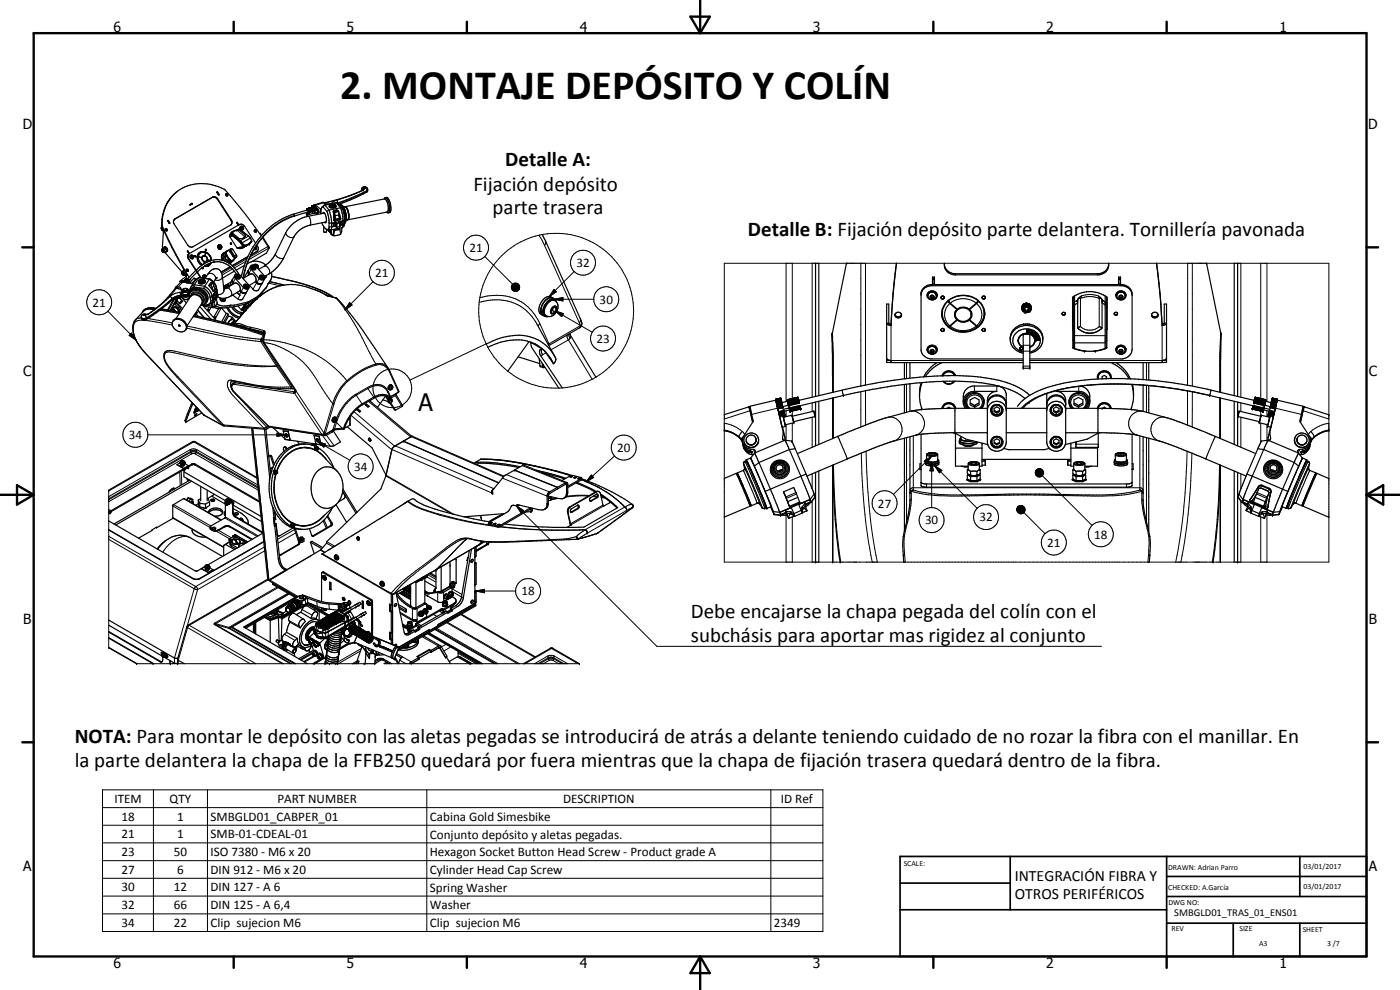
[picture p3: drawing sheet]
<svg xmlns="http://www.w3.org/2000/svg" width="420mm" height="297mm" viewBox="0 0 420 297" stroke-linecap="round" stroke-linejoin="round" font-family="sans-serif">
<defs><g id="words">
<text font-size="12.6" x="102.1" y="29.7">2. MONTAJE DEPÓSITO Y COLÍN</text>
<text font-size="7.2" x="125.5" y="123.4">A</text>
<g font-size="6.3">
<text x="151.6" y="50">Detalle A:</text>
<text x="142.1" y="57.2">Fijación depósito</text>
<text x="147.8" y="64.3">parte trasera</text>
<text x="224.5" y="70.9">Detalle B: Fijación depósito parte delantera. Tornillería pavonada</text>
<text x="207.3" y="185.3">Debe encajarse la chapa pegada del colín con el</text>
<text x="207.3" y="192.6">subchásis para aportar mas rigidez al conjunto</text>
<text x="22.4" y="223">NOTA: Para montar le depósito con las aletas pegadas se introducirá de atrás a delante teniendo cuidado de no rozar la fibra con el manillar. En</text>
<text x="22.4" y="230.2">la parte delantera la chapa de la FFB250 quedará por fuera mientras que la chapa de fijación trasera quedará dentro de la fibra.</text>
</g>
<g font-size="4.7">
<text x="304.6" y="264.2">INTEGRACIÓN FIBRA Y</text>
<text x="304.6" y="269.6">OTROS PERIFÉRICOS</text>
</g>
<g font-size="4.2">
<text x="34" y="9.6">6</text>
<text x="104" y="9.6">5</text>
<text x="174" y="9.6">4</text>
<text x="244" y="9.6">3</text>
<text x="314" y="9.6">2</text>
<text x="384" y="9.6">1</text>
<text x="6.8" y="38.7">D</text>
<text x="410.6" y="38.7">D</text>
<text x="7" y="112.9">C</text>
<text x="410.8" y="112.9">C</text>
<text x="7" y="187.1">B</text>
<text x="410.8" y="187.1">B</text>
<text x="7" y="261.4">A</text>
<text x="410.8" y="261.4">A</text>
<text x="34" y="290.4">6</text>
<text x="104" y="290.4">5</text>
<text x="174" y="290.4">4</text>
<text x="244" y="290.4">3</text>
<text x="314" y="290.4">2</text>
<text x="384" y="290.4">1</text>
</g>
<g font-size="3.9">
<text x="140.9" y="75.6">21</text>
<text x="112.6" y="83.1">21</text>
<text x="173" y="80.1">32</text>
<text x="27.8" y="92">21</text>
<text x="179.9" y="91.1">30</text>
<text x="179" y="102.9">23</text>
<text x="38.6" y="131.7">34</text>
<text x="185.2" y="135.6">20</text>
<text x="106.3" y="141.3">34</text>
<text x="263.5" y="152.3">27</text>
<text x="277.6" y="157.4">30</text>
<text x="294" y="156.4">32</text>
<text x="328.4" y="161.6">18</text>
<text x="314.3" y="164.1">21</text>
<text x="156.5" y="178.6">18</text>
<text x="34.4" y="240.9">ITEM</text>
<text x="50.9" y="240.9">QTY</text>
<text x="83.3" y="240.9">PART NUMBER</text>
<text x="169" y="240.9">DESCRIPTION</text>
<text x="234.4" y="241">ID Ref</text>
<text x="36.4" y="246.2">18</text>
<text x="36.4" y="251.5">21</text>
<text x="53.2" y="246.2">1</text>
<text x="53.2" y="251.5">1</text>
<text x="63.2" y="246.2">SMBGLD01_CABPER_01</text>
<text x="63.2" y="251.5">SMB-01-CDEAL-01</text>
<text x="129" y="246.3">Cabina Gold Simesbike</text>
<text x="129" y="251.6">Conjunto depósito y aletas pegadas.</text>
<text x="36.4" y="256.8">23</text>
<text x="52.2" y="256.8">50</text>
<text x="63.2" y="256.8">ISO 7380 - M6 x 20</text>
<text x="129" y="256.9">Hexagon Socket Button Head Screw - Product grade A</text>
<text x="36.4" y="262.2">27</text>
<text x="53.2" y="262.2">6</text>
<text x="63.2" y="262.2">DIN 912 - M6 x 20</text>
<text x="129" y="262.3">Cylinder Head Cap Screw</text>
<text x="36.4" y="267.5">30</text>
<text x="52.2" y="267.5">12</text>
<text x="63.2" y="267.5">DIN 127 - A 6</text>
<text x="129" y="267.5">Spring Washer</text>
<text x="36.4" y="272.8">32</text>
<text x="52.2" y="272.8">66</text>
<text x="63.2" y="272.8">DIN 125 - A 6,4</text>
<text x="129" y="272.8">Washer</text>
<text x="36.4" y="278.1">34</text>
<text x="52.2" y="278.1">22</text>
<text x="63.2" y="278.2">Clip sujecion M6</text>
<text x="129" y="278.2">Clip sujecion M6</text>
<text x="232.3" y="278.1">2349</text>
</g>
<text font-size="3.1" x="352.4" y="275">SMBGLD01_TRAS_01_ENS01</text>
<g font-size="2.4">
<text x="271.2" y="259.7">SCALE:</text>
<text x="350.6" y="261">DRAWN: Adrian Parro</text>
<text x="391.2" y="260.6">03/01/2017</text>
<text x="350.6" y="267.1">CHECKED: A.García</text>
<text x="391.2" y="266.7">03/01/2017</text>
<text x="350.6" y="271.4">DWG NO:</text>
<text x="351.6" y="279.3">REV</text>
<text x="372" y="279.4">SIZE</text>
<text x="391" y="279.6">SHEET</text>
<text x="377.9" y="283.8">A3</text>
<text x="398.3" y="283.8">3 /7</text>
</g>
</g></defs>
<g fill="none" stroke="#000" stroke-width=".3">
<path d="M63.8 59.2h-.1M65.4 59.7l-.2 .1M101.7 59.9l-.7 .2M108.5 56.9l.2 .2M108.5 57.1v.1M109 57h.1M109.1 56.3h.6l-.3 .2zM109.2 56.4l-.4 .7M109.6 56.4l.5 .7M110.1 57.1l-4.8 2.3-4.1 1.6M110.1 57.4l-4.7 2.2-3.9 1.5M110.1 57.4l-.2 .3"/>
<path d="M110.1 57.1v.3M110.4 56.9l-.3 .2M110.4 57.1l-.3 .3M48.5 68.1h.2M48.6 74.8a.52 .52 0 0 1 .6 .3 .52 .52 0 0 1-.1 .6l-.4-.2zM48.7 67.5l-.2 .1M48.7 74.7a.74 .74 0 0 1 .6 1M48.7 67.9l-.1 .1M48.7 68.2a.51 .51 0 0 0-.2 .7 .51 .51 0 0 0 .6 .2M49.2 69.2h.1M49.9 69h-.1M52.5 65.7l-.1 .1"/>
<path d="M56.4 75.6h.1M56.6 77.6l-.1 .1M57.3 76.7l-.1 .5 .3 .3 .4-.1M57.5 76.9l.3-.1 .1 .3-.2 .1zM59.2 77l.2 1.4 1.2 1.2M59.8 75.9l-.6 1.1M61.6 75.8a1.66 1.66 0 0 0-1.9 .7 1.66 1.66 0 0 0 .2 2l1 .9M61.7 75.8a2.45 2.45 0 0 1 1.6 2.4M62.8 79.5l-.9 .4h-.6M63 79l-.7 .5-.5 .1M67.9 76.1h.1M68.4 75.2l-.6 .3"/>
<path d="M69.3 75.5l-.3 .1M69.4 74.6l-.5 .3M69.4 70.7h.1M69.4 66l-.1 .1M69.4 70.7l-.4 .4M69.4 70.7l.4 .1M69.5 70.6l.4 .1M69.5 69.8h.1M69.5 70v.2M69.5 70h.3v.3M69.6 69.9l-.1 .1M69.6 69.8v.1"/>
<path d="M69.8 70.7v.1M69.8 70.7h.1M69.8 70.8l1.7 1.4M69.8 69.5l-.3 .3M69.9 70.7l1.7 1.4M69.9 74.8l-.6 .4M69.9 70.7h.1M70.1 76.8l-.2 .2M70.1 78l-.5 .3M70.9 69l.3 .1M70.9 76.5l-.5 .3M71 77.1l-.6 .3"/>
<path d="M71.2 69.1l2.2 1.8-.3 .5M71.2 69.1l-1.1 .4-.4 .4M71.3 68.9l-.1 .2M71.5 72.2l.8 .9M71.5 68.8l2.2 1.9M71.6 72.1l-.1 .1M71.6 72.1l.8 1M71.7 72.1h-.1M71.7 68.7l.5 .2M72.3 73.1h.1M72.3 73.1l.5 .8M72.3 68a.49 .49 0 0 0 0 .6 .49 .49 0 0 0 .6 .1"/>
<path d="M72.4 73.1l.5 .8M72.5 73l-.1 .1M72.5 74.2h.1M72.5 74.2l-1.4 .1M72.8 73.9h.1M72.8 73.9v.1M72.8 74h.1M72.8 73.9l-.3 .3M72.9 74l-.4 .2M72.9 73.9h.1M72.9 73.9v.1M72.9 73.9h-.1"/>
<path d="M73.8 78.4l-3.5 2M74 73.7v.1M74 73.7l-1.5 .5M74 73.7l-1.1 .3M74 73.7l-1.1 .2M74.1 77.6l-4.1 2.4M74.6 70.8l-2.4 1.4M74.8 73.2v.1M74.8 73.2l-.8 .5M75.5 72.3h.1M75.5 78.5h.1M75.5 72.3v.1"/>
<path d="M75.5 72.3l-.7 .9M76.3 74.7h.5M76.7 74.1v.3h-.2M77.1 75.4l-.1 .1M77.9 70.1l.5 .7M78.7 71.4l1.7 2.6M79.3 79.9a1.55 1.55 0 0 1 1.4 2.3M80.4 74l-5.4 3.1M80.5 74.5l-5.8 3.4M80.6 73.9l-.2 .1M82.7 76.1a1.67 1.67 0 0 0 2.5 1.2M85.8 69.8a1.74 1.74 0 0 0 2.4 1.3"/>
<path d="M88.1 64.3l.2 .3M88.3 64.6h.1M88.3 64.6v.3M88.3 64.6a24.1 24.1 0 0 0-15.4 19M92.5 64.9l.6 .8a1.68 1.68 0 0 1-.1 1.9M97.2 60.8l-2.5 .8M98.6 68.7l.8 .3M98.6 69v.1M98.9 61.7l-.1 .1a1.32 1.32 0 0 0 2.1 .2l-.1-.3M98.9 61.8v.2M98.9 61.9l.2 .2M99 62.1h.1"/>
<path d="M99 69.5l-.3-.4 .2 .5M99.1 62.1h1.4M99.1 61.5l-.1 .1a.96 .96 0 0 0 1.7 0l-.1-.1M99.1 61.6l.6 .3 .8-.3M99.2 61.4l-.1 .1M99.2 69.6l.2 .3M99.3 61.4v-.1a.51 .51 0 0 1 .6-.2 .51 .51 0 0 1 .4 .5l-.6 .1zM100 70.4l.1 .2M100 63.6h.1M100.1 60.2h.1M100.1 65.9h.1M100.1 67.1v.7"/>
<path d="M100.2 69l.2 .3M100.2 60.2l-2.8 .8M100.2 67.1v.7M100.3 63.2h.1M100.3 68.9l.2 .2M100.5 67.9l-1.7 .1M100.5 61.4l.1 .1M100.6 66h.1M100.7 67.1v.8M100.7 61.9l-.2 .2M100.8 67.1v.9M100.8 61.8l-.1 .1"/>
<path d="M101 60.1l-.8 .1M101 60.1l.4 .9M101 60.1l-1 .4-.5 .6M101 63h.1M101 67.1v1.1M101.1 67.1v1.1M101.6 63.4l-1.2 .2M101.6 63.5l-1.1 .3M101.7 68.6l.2 .3M101.9 65.7v.1M101.9 66.9v1.1M102 65.6h.1"/>
<path d="M102.1 66.8l-.1 1M102.1 61.4a3.9 3.9 0 0 1 1.6 3.7v1.3l-.3 .6M102.4 66.7v.7M102.6 68.3h.1M103.3 62.5l.6 1.7v1.4M103.4 67.1l-1.2 .5M145.5 77l8.3 8.3M161.7 70.6l1.7 3M163.4 73.6l10.5 23.2M163.7 72.3l.1 .7-.4 .6M217.4 79h181.4v89.7h-181.4zM235.9 79v41.5"/>
<path d="M237.8 79v40.6M243.7 79v40.2M244.8 79h.1M254.1 79h.1M258.3 79v36.8M259.7 79v36.5M356.4 79v36.6M357.8 79v36.9M362.1 79h.1M371.4 79h.1M372.4 79v40.2M378.4 79v40.6"/>
<path d="M380.2 79v41.5M32.4 93.4l8.4 8.7M39.4 99.9l1.4 2.2-2-1.5zM42.4 95.2l.5 .3 1-.1M42.4 95.4l.5 .4 1.1-.3M42.4 95.4l-1.2 .1-.6 .5M43.5 94.4h.3M43.5 94.4l.2 .1-.2 .1M43.5 94.6l.4 .8M43.5 94.4l-.5 .1 .5 .1M43.9 92.6l-.1 .3M43.9 92.6l-.8 .5"/>
<path d="M43.9 95.4l.1 .1M44 95.5l-.1 .4M44.4 95.5l7.3 1.4M44.5 94.2v.1M44.7 92.5l-.8 .1M45.6 92.5h.7M46 92.5l-2.1 .1M46 92.5h.3M46 92.5l-.1 .3M46.3 92.5l-.2 .3M46.3 92.5h.5M48.4 92.8l5.6 1"/>
<path d="M51 88.9l.6 .7M51.3 88.5l-.8 .9 .5-.5M51.3 88.5l-.4 .1M51.6 89.6l-3.1 2.6-4.6 3.2M51.6 89.6v.2M51.6 89.8l-.1 .3M51.6 89.8l-4.1 3.4-3.5 2.3M51.7 97.5a36.8 36.8 0 0 0-10.1-1.4 1.92 1.92 0 0 0-1.6 2.4l.2 1.9 .6 1.6M52.2 92.9h-.1M52.5 89.6l.4 .4M53 89.9l.1 .1M53 86.5l-1.7 2"/>
<path d="M53.5 89.2l.1 .1M53.5 89.4l.1 .1M53.8 89.5l.8 .9M53.9 92.1l-.4 .3M54 87.7h.6v.8M54 87.7l.2 .9M54 87.7l-1.3 .3-1.7 .9M54.1 86.2l.1 .6M54.2 88.6l-1.3 .3-1.3 .7M54.2 88.6v.4M54.2 86.3l.1 .5M54.2 89h.1"/>
<path d="M54.6 88.5l-.4 .1M54.6 88.7a4.7 4.7 0 0 0-3 1.1M54.6 88.7v.2M54.6 81.6l.1-.1a.57 .57 0 0 1 .5 .4 .57 .57 0 0 1-.2 .6l-.4-.5zM54.6 88.9h.1M54.6 88.9l.1 .1M54.6 87.3l.1 .5M54.7 81.4l.5 .3 .2 .4-.1 .4M54.9 89v.5M55.1 84.5l-1.6 1.6M55.1 88.4l.1 .6M55.8 83l.4 .6"/>
<path d="M56 98.5l13.1 2.7 9.2 1.3M56.1 97.8a142.6 142.6 0 0 0 22.2 4M56.2 87.5l.1 .8M56.3 82.5l.5 .7M56.4 88.8l.1 .9M56.4 88.4a1.83 1.83 0 0 1-1.8 .1M56.5 88.6a1.77 1.77 0 0 1-1.9 .1M56.5 87.3l.3 2.2M56.8 84.5l.1 .2M56.9 87.4v.2M56.9 89.3a1.76 1.76 0 0 1 .6-1.9 1.76 1.76 0 0 1 2-.1 2.52 2.52 0 0 1 1.9 3.8l-1.1 .5M57 87.6a3 3 0 0 1 4.7 1l.4 1.3-.3 .9"/>
<path d="M57.1 83.7l.3 .5M57.2 88.9a1.76 1.76 0 0 1 1.4-1.4 1.76 1.76 0 0 1 1.8 .7 1.66 1.66 0 0 1 .2 2.9M57.6 88.4a2.08 2.08 0 0 1 2.4-.1 2.08 2.08 0 0 1 .9 2.4M57.8 84.8l.2 .3M58.2 94.7l13 3.1 7.9 2.5M58.7 81.2l.4 .1v.4M58.9 93.9l-.3 .5M59.6 84.6l.3 .3M59.6 84.6l.3 .4M59.9 84.9l.2 .1M60 84.1a.56 .56 0 0 1 .6-.3 .56 .56 0 0 1 .4 .4l-.9 .3zM61.1 83.9a.42 .42 0 0 1 .3 .6 .42 .42 0 0 1-.6 .3l-1-.1-.1-.4 .2-.2"/>
<path d="M61.2 84.9l-1.1 .1M61.2 84.8l-1.3 .2M61.2 82.7a.46 .46 0 0 0-.1 .5 .46 .46 0 0 0 .5 .2M61.2 84.2l-.5 .4h-.6l-.3-.3M61.4 84.6l-.2 .2M61.4 84.2a.58 .58 0 0 1 .2 .7 .58 .58 0 0 1-.7 .3l-1.1-.1-.3-.3 .1-.4M61.5 82.7l.3 .1-.2 .3-.2-.1zM61.5 91.6l-.2 .1M61.5 84.3l-.3 .6M61.8 91.6l.2 .4M61.9 91.6l1.7 .2M62.3 82.4a1.44 1.44 0 0 1 1.7-.1 1.44 1.44 0 0 1 .6 1.6"/>
<path d="M63.4 91l-.5 .1M63.7 84.8l-.4 .7M63.8 90.6l.5 .1M63.8 90.5l.5 .1M63.9 91.9l.4 .1M63.9 84.9l-.5 .7M64.1 89.5v-.7l.1 .7-.4 .5-.6 .3M64.4 88.5l.1 .8M64.4 89.7h.5M64.5 88.4l.2 .9M64.8 88.3l.2 1M64.9 88.3l.2 1"/>
<path d="M65.2 87.8l.2 1M66.7 82.8a1.37 1.37 0 0 1-.7 1.2 1.37 1.37 0 0 1-1.5-.1M67.2 87a1.41 1.41 0 0 1-1.9 1.3M67.7 85.9v.6M67.9 86.4a1.6 1.6 0 0 1 1.4 2.4M68.2 91.7l-.3 .6M69 85.8l-.9-.1-.3 .4v.4M69.4 80.3l-2.9 1.7M69.8 95.8l-.6 .3-.6 .8M69.8 95.8h.1M69.8 80.7l-3.1 1.8M69.9 84.9l-.3 .6"/>
<path d="M70.1 88.3l-.1 .3M70.1 97.3v.2M70.2 97.2h.1M70.2 97.2l-.1 .3M70.6 83.6l-.6 1.1M70.8 82.9v.2M70.9 97.1v.4M70.9 97.1l-.7 .1M70.9 97.1h1l1.6 .6M70.9 97.5l2.8 .8M70.9 97.5h-.5M70.9 97.5l1.6 .2"/>
<path d="M71.9 83.6l-.1 .1M72 88.6l-.6 1.1M72.3 87.6l-.5 .8M73.1 86.3l-.7 1.1M73.1 93.9l-.8 .8M73.2 93.4h.1M73.2 85.6l-.1 .2M73.3 93.4h.1M73.5 93.4h-.2M73.5 97.7l.1 .5M73.5 97.7l1.6 .5M73.9 92.8l-.6 .6"/>
<path d="M73.9 92.8h.1M74 92.1l.7-.6-.6 .6M74 92.7l-.8 .7M74 92.1h.1M74.3 86.3l-.1 .1M74.6 82.2l-.3 .5M74.7 90.5l-.3 .5M74.7 91.4l-.7 .5v.2M75 98.6l4.3 1.3M75.1 98.2l4.1 1M75.1 98.2l.1 .5M75.4 80.8l-.7 1.2"/>
<path d="M75.5 80.2v.1M76.6 80.8l-.1 .1M77 84.9l-1.1 1.9M77.4 88.9l-.3 .6M77.8 83.6l-.7 1.1M77.9 82.9v.2M78.6 99.6l.6 .2M79 83.5l-.1 .1M79.2 99.2l.3 .3M79.2 99.8h.1M79.2 99.2v.6M79.3 99.9h.1"/>
<path d="M79.5 99.5l-.2 .4M79.5 99.5v.6M80.7 85l3.4 .8M81 84.5l4.2 1M81 84.4l-.3 .5M81.6 83l7.5 1.7a29.8 29.8 0 0 1 10.7 4.5M83 86.1l-2.1 .8-3.3 2.3-2 1.9-5.4 6.1M94.3 86.9h.2M94.5 86.9l3.7 1.8M94.5 86.9h.1M98.2 88.7h.1M98.2 88.7l.7 .2"/>
<path d="M98.8 88.9h.1M98.9 88.9l1.9 .5M100.8 89.4h.1M100.8 89.4l.5 .3M100.8 89.4a74.8 74.8 0 0 1 10.7 17.5l1.3 2.3M104.9 90.8l.8 .7-2.2 1.5zM112 84.5l-8.5 8.5M143.8 90.7a14.2 14.2 0 0 1 16.3 4.9l1 1.6M144 89.3a14.4 14.4 0 0 1 16.6 5.4l1.4 2.4M153.4 86.1l2.2 .9-2.1-.6zM153.5 85.9l2.1 1.1-2.2-.9zM153.5 86.4l2.1 .6-2-.3z"/>
<path d="M153.6 85.6l2 1.4-2.1-1.1zM153.6 86.7l2 .3-1.9-.1zM153.7 86.9l1.9 .1-1.7 .1zM153.7 85.4l.2-.2 1.7 1.8zM153.7 85.4l1.9 1.6-2-1.4zM153.9 87.1l1.7-.1zM153.9 85.2l.2-.2 1.5 2zM154.1 87.2l1.5-.2-1.3 .4zM154.1 85h.3l1.2 2zM154.3 87.4l1.3-.4zM154.4 85l.3-.1 .9 2.1zM154.6 87.4l1-.4z"/>
<path d="M154.7 84.9l.2 .1 .7 2zM154.9 87.4l.7-.4zM154.9 85h.3l.4 2zM155.1 87.3l.5-.3zM155.2 85l.2 .1 .2 1.9zM155.4 87.2l.2-.2zM155.4 85.1l.2 .2v1.7zM155.6 85.3v1.7zM155.8 85.6l.1 .2-.3 1.2zM155.9 86.6l-.3 .4zM155.9 85.8l-.3 1.2zM155.9 86.4l-.3 .6z"/>
<path d="M155.9 86.1l-.3 .9zM162 97.1l2.7 6.1M162 97.1l-.4 1M165.8 92.2a.76 .76 0 0 1 1.1-.3 .76 .76 0 0 1 .1 1.2 1.13 1.13 0 0 1-1.7 .9 1.86 1.86 0 0 1 .5-1.8zM166.3 86.8l.7 .7-2.1 1.4zM166.4 89.8l2.5-.5v1zM166.4 89.8h11.8M166.5 90.2a2.81 2.81 0 0 0-3.1 2.8v.9l.5 .8M166.7 93.3l2.4 .8-.5 .9zM166.7 93.3l11 6.4M172.3 81.4l-7.4 7.5M173.9 96.8l.3 .9"/>
<path d="M174.1 95.6v.8l-.2 .4M174.2 97.7l-9.5 5.5M174.2 97.7l-.3 .7M174.6 96.7l-.4 1M249.8 99.8h.1M249.8 99.8l.3 6.5v11.4M266.1 96.9h.6M267.4 97.6v10.6h39.7M278.5 88.8a1.28 1.28 0 0 1 1.2-1.1 1.28 1.28 0 0 1 1.3 1.1M279.7 85.4v.3M284.6 90.3l-1.3 1.8-.5 2M284.7 90.2a7.1 7.1 0 0 1 8.7 0"/>
<path d="M285.1 91.1a4.3 4.3 0 0 0 0 6.6M285.2 97.8a6.3 6.3 0 0 0 7.8 0M285.2 91a6.3 6.3 0 0 1 7.8 0M286.8 82.1v.4M293.1 91.1a4.3 4.3 0 0 1 0 6.6M293.6 90.3l1.3 1.8 .4 2M309 99.4h.1M309.1 99.9h.1M309.4 99.1v.1M309.7 99.6h.1M322 99h.5M322 92.3h.5"/>
<path d="M322.1 89v15.4M322.5 90.8l-.5 .2M323 90.2l-.5 .4M323 90.2l.4 .7-.9 .7M323.4 90l-.4 .2M323.4 98.4a5 5 0 0 0 7.3 0M324.3 89.5l-.7 .1M324.3 89.5v8.5a4.1 4.1 0 0 0 5.6 0v-8.5M324.3 89.5a7.4 7.4 0 0 1 5.6 0M324.5 88.9l-.2 .6M324.5 88.8v.1M324.5 88.8a7.3 7.3 0 0 1 5.1 0"/>
<path d="M329.4 82.1v.4M329.6 88.8v.1M329.6 88.9l.3 .6M329.9 89.5l.6 .1M330.7 90l.4 .2M331.1 90.2l.6 .4M331.1 90.2l-.4 .7 1 .7M331.7 99h.5M331.7 92.3h.5M331.7 90.8l.5 .2M332 89l.1 15.5M335.1 88.8a1.28 1.28 0 0 1 1.3-1.1 1.28 1.28 0 0 1 1.3 1.1"/>
<path d="M336.4 85.4v.3M348.8 97.6v10.6h-39.7M349.4 96.9h.7M366.3 99.8h.1M366.3 99.8l-.3 7.2v10.7M38.8 100.6l.6-.7 1.4 2.2zM40.8 102l1.2 1.9 2.2 2.7 17 18 5.6 3M69.6 114.3l-.4 .9 .3 1.4M70.1 117.5h.1M70.1 117.4l10.5 10.4M70.1 117.4v.1M70.1 117.5l9.9 10.6"/>
<path d="M70.3 115.3a1.02 1.02 0 0 0-.8 .8 1.02 1.02 0 0 0 .4 1.1l.2 .2M70.3 115.3l17.9 2.7M70.5 114.9l-.2 .4M70.5 114.9h-.5M70.5 114.9l17.8 2.7M71.1 114.5l-.6 .4M78.3 102.5l4.7 7.3M78.3 101.8l.3 .1M78.3 101.8v.7M78.6 101.9v.4M78.6 102.3l-.3 .2M78.6 102.3l4.6 7.3"/>
<path d="M79.1 100.3l-.2 .3M79.1 100.3l.2 .1M79.1 100.6l-.8 1.2M79.1 101.1l-.5 .8M79.2 101.9l.1 .9M79.2 101.9l-.3 .1M79.2 101.9a34.4 34.4 0 0 1 23.1 10.3l1.8 2M79.2 100.5l-.2 .1M79.3 102.8l9.4 14M79.3 102.8l-.1 .2M79.3 102.8a21.9 21.9 0 0 1 15.3 10.5l5.3 7.8M79.5 100.1l-.4 .2"/>
<path d="M79.5 100.1l-.3 1.8M83 109.8v.1M83 109.9l4.3 6.2M83 109.9l-2.9 .1a83.5 83.5 0 0 1-19.8-2.3l-8.7-2a1.52 1.52 0 0 0-1.9 .2 1.52 1.52 0 0 0-.3 1.8 10.3 10.3 0 0 0 2.5 3.7l15.2 16.1M83 109.8a84.3 84.3 0 0 1-17.8-1.6l-12.8-2.8a3.2 3.2 0 0 0-2.7 .1 3.1 3.1 0 0 0 .2 3.6l3.2 4.1 13.7 14.4M83.2 109.7l-.2 .2M83.2 109.6l-.2 .2M83.2 109.6v.1M83.2 109.7l4.4 6.2M87.3 116.1a48.7 48.7 0 0 1-13.4-1.1l-3.9-.8a1.23 1.23 0 0 0-1.5 .1 1.23 1.23 0 0 0-.2 1.5l.6 1.5 1 1.4 9.3 9.8M87.3 116.1l.6 .5M87.6 115.9l.3 .2"/>
<path d="M87.6 115.9l-.3 .2M87.9 116.6h.1M88.3 117.6l-.1 .4M88.4 117.5l-.1 .1M88.5 117.5h.1M88.5 117.5l-.1 .5 8.2 12.3M88.5 117.4l-.2 .2M88.6 117.2l.2 .1 8.4 12.6M88.7 116.8v.2a.73 .73 0 0 1-.5 1M88.7 116.8l-.2 .2M104.1 114.2l.2 .3M104.1 114.2l-1.7 1.9-1.2 1.7-1.3 3.3"/>
<path d="M104.3 114.5l-1 1a15.8 15.8 0 0 0-3.1 5.7M106.8 118.3l.1 .3M106.8 118.3a14.4 14.4 0 0 0-5.8 7.3M106.9 118.6l1.8 2.6M106.9 118.6a14.2 14.2 0 0 0-5.9 8.1M110.3 116.2l.1 .4M110.3 116.2l-3.5 2.1M110.3 116.2a4.1 4.1 0 0 1 6.2 1.3M110.4 116.6l1.8 2.6M110.4 116.6l-3.5 2M110.4 116.6a3.9 3.9 0 0 1 5.9 .9M112.8 109.2v.4"/>
<path d="M112.8 109.2a24.1 24.1 0 0 0-8.7 5M112.8 109.2l.3-.1a3.2 3.2 0 0 1 3.4 1.4M112.8 109.6l-2.1 .7-2.2 1.1-4.2 3.1M112.8 109.6a3.2 3.2 0 0 1 4.1 2M116.5 117.5l-.1 .2M116.5 117.5l.7 1.5M116.7 119.4v.4M116.7 119.8l-.1 .1M116.9 111.6l2.6 5.8M117 111.3l-.1 .3M117 119.7l-.3 .1M117.1 119h.1"/>
<path d="M117.2 119v.1M117.5 116.2l.3 .1-.4 .5zM117.6 116.2h.1M117.7 115.7a.76 .76 0 0 0-.7 1.2M118.6 118.3v.4M118.6 118.7l-1.2 .7M118.6 118.7l2 3.3M118.7 118.2l.1 .4M118.8 118.3v.3M118.8 118.6l-.2 .1M119.5 117.4l.1 .2M119.6 117.6l-.1 .2"/>
<path d="M119.6 117.6l-2.4 1.4M119.6 117.1l-.1 .3M119.7 117.3l-.1 .3M145.9 103.2l-22.9 10.8M162 109.7l.8 .2M162.5 104.8v.9l.3 .8M162.8 106.5l-.5 .3M163 110h.3M163.8 105.8l-1 .7M164.7 103.2v.4M164.7 103.2l-.3 .1M165 107.2l1.1 1.9"/>
<path d="M170.2 100.5v.7l.4 .8M170.6 102l-5.2 2.9M170.6 102l7.1 11.8M170.8 100.2l-.1 .5 .4 .8M171 100.3l.2 .4-.1 .8M171.1 101.5l-.5 .5M249.8 102.1l.1 9.2M250.1 119.4v12.1M252.8 117.1l.3 1.6M253.1 118.7h.1M258.3 117.5v10.6M259.7 117.2l.1 10.4"/>
<path d="M272.1 108.8v4.8M272.1 115.3v8.4M278.5 105a1.29 1.29 0 0 1 1.2-1 1.29 1.29 0 0 1 1.3 1M292.4 115.8v1.6M299.2 115.8v1.6M307.1 109.9h2M307.1 100.3h2M307.1 103.6h2M307.1 105.4h2M310.8 101.5h.1M311.1 101.7v.1M311.4 101.8h.1"/>
<path d="M311.7 101.3h.1M311.8 101.6h.1M317 117.2v.2M322 104.3l.1 .1M322 102.2h.5M322.1 104.4v.1M322.1 104.4l.4 .1M322.5 100.7h9.2M323.8 115.9v1.5M325.4 105.3h.1M328.7 105.3h.1M332.2 102.2h-.5"/>
<path d="M332.2 104.3l-.5 .2M335.1 105a1.29 1.29 0 0 1 1.3-1 1.29 1.29 0 0 1 1.3 1M344.1 108.8v5.2M344.1 115.7v8M356.4 117.3v10.3M357.8 117.6v10.5M363 118.6h.1M363 118.7h.1M363 118.6v.1M363 118.6a113.2 113.2 0 0 0-41.1-2.5 27.4 27.4 0 0 0-15.1 6.1l-.3 .3M363.4 117.1l-.4 1.5M366 119.4v12.1"/>
<path d="M44.4 130.5h41.2M54.1 138.7l.4 .4h.6l.3-.4M54.5 138.3l.6 .2a.33 .33 0 0 1-.3 .2 .33 .33 0 0 1-.3-.4zM55.5 126.2l.3 .2M56.2 124.2l.3 .3M56.5 139.7l-1.4 .9M56.6 139.9l-.2 .1M57 135l.8-.3 1.3 .3M57 135l.3 .4M57 135l-24.4 14M57.3 135.4l1.4-.1 18.7 10.8M57.3 135.4l-24.7 14.2"/>
<path d="M57.3 135.7l.4-.1 1.2 .1M57.3 135.7l.2 .5M57.3 135.7l-24.7 14.2M57.3 135.4v.3M57.5 136.2h1.1M57.5 136.2l-24.9 14.3M57.6 139.2v.3M57.8 132.5l.4 .1M58.2 132.6l18.9 10.9M58.2 132.6l-25.6 14.7M58.5 139.2v.3M58.5 132.5l-.3 .1"/>
<path d="M58.6 136.2l18.9 10.9M58.9 135.7l18.5 10.7M58.9 135.7l-.3 .5M59.1 135l-.2 .7M59.1 135l18.2 10.5M61.2 124.5l.2 .1M66.8 127.6l.1 .1M67.1 127.5l12.1 1M67.1 127.5l-.3 .1M67.1 127.5l.2 .3M79.2 128.5l.2 .3M80 128.1l-.8 .4"/>
<path d="M80 128.1l.1 .6M80.5 127.9l-.5 .2M80.6 127.8l16 2.5M80.6 127.8l.2 .3M80.6 127.8v.2M81.2 137h.4M82 128.4l14.7 2.2M83.1 130l2.5 .5-2.5 .4zM85.6 131.8l1.5 .2M85.6 134.3h.3M87.2 132.1h.1M93.5 133.4h.2"/>
<path d="M94.8 133.2l1.5 .2M95 134.9l.2 .1M95.1 134.3a.32 .32 0 0 1 .4 .1 .32 .32 0 0 1-.1 .4 .32 .32 0 0 1-.4-.1zM95.3 132.5l2.4 .8-.5 .9zM95.3 134.2l-.4 .2 .1 .5M95.3 132.5l9.7 5.6M96.4 133.5h.1M96.6 130.3l.1 .3M96.6 130.3h1M96.7 130.6l.2 .1M96.7 130.6l2.4 3.3M96.9 130.6v.1"/>
<path d="M96.9 130.7h.9M97.2 129.9v.7M97.2 130.6h.1M97.2 129.9l.4 .1M97.6 130.3l-.1 .2M97.6 130v.3M97.7 130.3l.1 .4M97.9 130.3l.1 .3M98 130.6l-.2 .1M98 130.6l2.3 3.1M99.6 129.3l.1 .4M99.7 129.7l-1.7 .9"/>
<path d="M99.9 121.1l.3 .1M99.9 121.1l-2.7 8.8M99.9 128.9v.6M99.9 128.9l-2.3 1.4M99.9 129.5l-.2 .2M100.1 129.4l-.2 .1M100.2 128.8l.1 .2M100.2 128.8l-.3 .1M100.2 121.2l-2.6 8.8M100.4 128.7l-.2 .1M100.4 128.7l.2 .2M100.6 126l.2-.1a.3 .3 0 0 1 .1 .3 .3 .3 0 0 1-.4 .2z"/>
<path d="M100.6 126.7h.4M100.6 126.7l-.7 2.2M100.6 126.6v.1M100.9 125.5a.69 .69 0 0 0-.7 .3 .69 .69 0 0 0 0 .8M101 126.7l1.7 1.8-2.3 .2M101 126.7l-.6 2M105.4 124.6l12.2 10.4M106.2 123.5l12.2 10.4M110.6 120.4l12.6 10.7M116.5 120.6l.2 .1M116.8 120.7h.1M117.3 120l.2 .5"/>
<path d="M117.6 134.9l29.9 13 .4-.2M118.6 133.8l29.6 12.9M123.4 131l27.6 12M144.2 137.8a87.7 87.7 0 0 1 27.2 4.9M146.3 137.8a101.5 101.5 0 0 1 24.9 4.9M156.7 139.7l13 5.2M184.4 136.8l-8.5 7.8M217.4 129.2h.1M217.4 129l2 .6 2.4 1.5M217.4 127l2.8 .8 2.5 1.7M217.4 129.2l2 .6 2.4 1.4M221.8 131.1v.1"/>
<path d="M221.8 131.1l.6 .8M221.8 131.2v.1M221.8 131.2l.7 .8M222.4 131.9l.4 .7M222.5 132l.3 .7M222.5 132h.1M222.7 129.5l-.9 1.6M222.7 129.5l.9 .8M223 133.3v.2M223.1 134a2.21 2.21 0 0 0 2.6 1.5M223.1 131.1l-.7 .8M223.1 134.2a2.31 2.31 0 0 0 2.6 1.5"/>
<path d="M223.2 139.2h.1M223.2 139.2l3.3 7.4 2.2 5.7M223.6 138.4h.1M223.6 138.4l2.8 6.4 3.1 7.7M225.1 123.2l-7.7 2.5M225.1 134.7l.2 .7M225.5 135.8l.2 .6M226.1 134.8l.4 1.1M233.4 122.5l-7.8 1.8M234.9 131.4l.1 .6M235.7 140a1.83 1.83 0 0 1-1.2 2.2 1.83 1.83 0 0 1-2.3-1.1M235.9 123.2v1.8"/>
<path d="M235.9 127.4v4.7M236.5 139.9v1.5l-.8 1.3M236.5 140v.3M237.8 123.3v1.5M237.8 127v5.7M243.7 120.9v2.6M243.7 125.2v9M250.1 139.4a204.8 204.8 0 0 0 2.2 29.3M251.4 130.9l2.9 6.8M254.3 137.7h.1M258.5 135.9a170.5 170.5 0 0 0 3.3 32.8M259.9 135.4a184.8 184.8 0 0 0 3.4 33.3"/>
<path d="M266.3 125.3a3.7 3.7 0 0 1 4.3 2.6 3.7 3.7 0 0 1-2.4 4.4M272.1 131.3v25.4M273 123.4a3.7 3.7 0 0 1 4.3 2.7 3.7 3.7 0 0 1-2.4 4.5M274.1 130.8v16.2M277.4 138.3l2.1-1.4-1.4 2.2zM278.1 136.4l.4 .4 .8 .1h1.2l.9-.5M278.3 136.2a2.78 2.78 0 0 1 2.9 .1l-.8 .4a2.05 2.05 0 0 1-2.1-.4zM279.5 136.9l-11.4 11.4M279.6 138.7l.5 2.6h-1zM279.6 138.7l-.5 2.6h1l-.2-.7M279.6 138.7v13.6M279.6 138.7l.3 1.8"/>
<path d="M280.5 139.7l2.1 1.4-.7 .8zM280.6 139.8l2 1.3-.7 .8-1.3-2.1 12.7 12.7M286.6 129.8h.1M286.6 122.5v7.3M289.8 120.6a2.67 2.67 0 0 1 2.7-2.5 2.67 2.67 0 0 1 2.7 2.5M290.6 139.2a3.2 3.2 0 0 0 3.3 0M290.9 138.9a2.85 2.85 0 0 1 2.8 .1 2.6 2.6 0 0 1-2.9-.1zM291.1 122.5a2.26 2.26 0 0 1-.3-3.3 2.26 2.26 0 0 1 3.4 0 2.26 2.26 0 0 1-.3 3.3M297.5 122.9a1.65 1.65 0 0 1 1.7-1.5 1.65 1.65 0 0 1 1.6 1.5M297.5 132.5a1.65 1.65 0 0 1 1.7-1.6 1.65 1.65 0 0 1 1.6 1.6M315.3 132.5a1.68 1.68 0 0 1 1.7-1.6 1.68 1.68 0 0 1 1.7 1.6M315.3 122.9a1.68 1.68 0 0 1 1.7-1.5 1.68 1.68 0 0 1 1.7 1.5"/>
<path d="M321 120.6a2.67 2.67 0 0 1 2.7-2.5 2.67 2.67 0 0 1 2.6 2.5M322.2 139.2a3.2 3.2 0 0 0 3.4 0M322.3 122.5a2.25 2.25 0 0 1-.3-3.3 2.25 2.25 0 0 1 3.3 0 2.25 2.25 0 0 1-.3 3.3M322.5 138.9l1.8-.3a.66 .66 0 0 1 1 .5l-1.7 .3a.81 .81 0 0 1-1.1-.5zM322.9 133.3h6.7M329.5 129.8h.1M329.5 122.5v7.3M334.7 136.4l1.2 .5h1.2l.9-.2 .1-.3M335 136.2l.9-.3a2.03 2.03 0 0 1 2 .3v.1a3.1 3.1 0 0 1-2.7 .2zM342.1 130.8v16.2M343.1 123.4a3.7 3.7 0 0 0-4.3 2.7 3.7 3.7 0 0 0 2.4 4.5M344.1 131.3v25.4"/>
<path d="M349.8 125.3a3.7 3.7 0 0 0-4.3 2.6 3.7 3.7 0 0 0 2.4 4.4M356.3 135.4a190.2 190.2 0 0 1-3.5 33.3M357.7 135.9a188.8 188.8 0 0 1-3.3 32.8M364.7 130.9l-2.8 6.8M366 139.4a204.6 204.6 0 0 1-2.2 29.3M372.4 120.9v2.6M372.4 125.2v9M378.4 123.3v1.5M378.4 127v5.7M379.7 139.9l-.1 1.1M379.7 140l-.1 .3M380.2 123.2v1.8"/>
<path d="M380.2 127.4v4.7M380.4 140a1.83 1.83 0 0 0 1.2 2.2 1.83 1.83 0 0 0 2.3-1.1M381.3 131.4l-.1 .6M382.8 122.5l7.8 1.8M390 134.8l-.3 1.1M390.7 135.8l-.2 .6M391 134.7l-.2 .7M391.1 123.2l7.7 2.5M392.6 138.4h.1M392.6 138.4l-2.9 6.4-3.1 7.7M393 134.4l-1.1 .9-1.4 .2M393 139.2h.1"/>
<path d="M393 139.2l-1.8 3.8-3.8 9.3M393.1 131.1l.6 .8M393.1 133.3l.1 .2M393.1 134a2.27 2.27 0 0 1-2.7 1.7M393.4 129.5l1 1.6M393.4 129.5l-.8 .8M393.6 132h.1M393.6 132l-.3 .7M393.7 131.9l-.4 .7M394.4 131.2l-.8 .8M394.4 131.1l-.7 .8M394.4 131.1v.1"/>
<path d="M398.8 129.2h.1M398.8 124.5h.1M398.8 129.2l-2 .5-2.4 1.5M398.8 129l-2 .6-2.4 1.5M398.8 127a10.8 10.8 0 0 0-5.4 2.5M32.6 147.1h.1M32.6 158.9h.1M32.6 147.1v47.3M32.6 159l25.3 14.7M33 153.9h.1M33.2 153.2l-.6 .3M33.3 153.8l-.2 .1"/>
<path d="M33.3 153.3l-.2 .2M51.8 151.8l11.3 6.5M51.8 155.3l15.3 8.8M52.1 151.4l11.2 6.4M53.9 141.6l.2 4.1M54.4 141.4l.2 4.1M55.1 149.6l11.2 6.5M55.4 140.6l-.3 .1M55.4 141l-.3 .2M56.6 140.3l-.3 .2M63.4 158.7v.3M63.6 158.6l.5 .3"/>
<path d="M63.8 159v.2M64.3 158.4l.4 .2M64.9 159.4l4 2.3M65.6 159.1l3.8 2.2M65.6 159v.2M67.3 157.9v.3M67.5 155.4l9.7 5.6M67.6 155.1l9.9 5.7M68.7 149.8l-.2 .1M69.1 157.9v.3M69.1 150l-.2 .1M70 151.5l-.2 .1"/>
<path d="M70 153.5l-.2 .2M70.1 151l-.2 .1M70.9 155.1l-.2 .1M81.1 141.3h.1M81.4 140.5h.1M82.8 141.4h.4l.1 .4-.3 .3-.3-.2zM83 141.2l-.4 .4 .4 .5M88.2 157.1l-.3 .4 .1 .3 .3 .1 .2-.3-.2-.5h-.3l-.2 .3 .3 .6M88.4 158.9l-5.1 2.9M88.7 159.9l-5.2 3M97 156.3l.9 2.2M99.1 157.8h.3"/>
<path d="M99.3 156.8h.3M115.8 142.8l19.6 11.3M115.9 142.6l20.3 11.7M122.3 150.5a14.4 14.4 0 0 0 4.9 2.5 109.9 109.9 0 0 0 20.7 4.8M122.5 150.3a27 27 0 0 0 10.8 4.3l6.5 1.7 7 1.2M146.8 157.2v.4M149.2 157.8l.1 .3M149.9 158.1l12.4 .9h12.5M150.1 158l6 .6 9.5 .4M150.2 157.6l.1 .3M150.8 143.5l13.4 5.3M150.9 154.4l-4 2.2"/>
<path d="M151.1 154.1l-4.5 2.4M152 142.4l12.9 5.2M155 151.8l2.1 1.4-.7 .7zM155 151.8l42.1 42.1h133.5M167 149.4l-1.4 .3M167.5 149.5l-1.9 .4M169.7 145.3l.3 .2M170.3 153.7l.2 .1M170.4 147.5l-.4 .2M171 152.1h.1M171.5 153.6l.2 .1M173.3 152.6l.2 .1"/>
<path d="M173.6 151.8l.2 .1M174.3 143.7l.1 .3M174.5 143.9l4 1.8M174.6 143.9l3.9 1.8M175.7 158.9l-5.2 .2M175.7 159l-1.9 1.2-.8 .8M175.7 158.9l.4 .4 .2 .5M175.7 158.9v.1M175.7 159l.5 .8M176.2 159.8v.1M176.3 159.8l-.1 .2M176.6 148.8h-2.4l-4.5 .3"/>
<path d="M176.9 148.7l-3.2-.1-3.7 .3M177.3 150.3h.1M177.4 142.5l.7 .8-2.2 1.3zM177.9 149l1.3 .1M178.2 148.8l1.1 .1M178.5 145.7l1.8 .9M178.9 147.5l.2 .1M179 149.3h.2M179.5 159.9h-.1M179.5 159.9l-.5 .2M180.3 146.6l4 2.7 3.2 2.8M180.3 146.6a29.9 29.9 0 0 1 7.2 5.5"/>
<path d="M180.4 149.1l.9 .1M180.5 149.3l1.2 .2M181 151.6l-9.9 5.5M181.2 151.8l-9.7 5.7M187.5 152.1l-11.8 6.8M187.5 152.1l.2 .1M187.5 152.1h.1M187.6 152.2l.3 .2M187.7 152.2l.2 .2M187.9 152.4l.1 .7M188 153.2h.1M188 153.2l-11.8 6.8"/>
<path d="M188 153.1v.1M189.7 152.4l-1.7 .8M189.7 152.4h.1M189.8 151.4h.1M189.8 151.4l-.5-.1-1.8 .8M189.8 151.4l.2 .4-.2 .6M189.8 152.4l-10.3 7.5M223 141.1l4.2 9.9M223.4 140.5l2.2 4.7 2.4 6.1M228.7 152.3h.1M229.5 152.5h.1M231.6 141.5l.1 .4"/>
<path d="M231.7 141.9l.5 .6M232.2 142.5l.6 .4M232.8 142.9l.3 .1M233.1 143l1.5 .1M233.1 143.1l1.5 .1M235.7 142.6l-1.1 .6M235.7 142.7l-.7 .3M235.8 153.4l.1 .4-1.6 .7-1.9-.2M235.9 153.5l.2 .5M235.9 154.5v14.2M236.1 154.2l.5 1.2M236.6 140.6a2.21 2.21 0 0 1-.9 2"/>
<path d="M236.9 154.1l.1 .2M237.1 153.5l.3 .7M237.4 153.6l.3 .7M237.8 155.1v13.6M238.1 154.1l.2 .8M238.3 154.1l.2 .8M238.9 147.8l-3.1 1.3M239 148.2l-3 1.3M240.4 153.2l.3 .8M240.6 153l.2 .8M240.7 152.3l.2 .7M240.8 152l.2 .7"/>
<path d="M241.2 152.4h.1M241.6 151l.2 .6M241.6 151.8l.5 1.3M243.7 142.2v4.5M243.7 150.4v18.3M244.6 149.1l-1.2 1.5-1.6 .7M250 140.6v28.1M273.1 147.3l.2-.6 .5-.4h68.5l.5 .4 .3 .6M273.1 147.8v.2M273.5 147.4l.8 .2a52.9 52.9 0 0 0 15.5 1.2l17-.3 17.3 .3a75.1 75.1 0 0 0 16.9-1l1.6-.4M273.5 147.4v2.3M273.5 149.7l-.3 3.3-1.8 7.8"/>
<path d="M273.5 149.7l-.4 .6M273.5 147.4l-.4 .4M274.1 147l.7 .2a48.7 48.7 0 0 0 13.3 1.3M274.1 147l-.6 .4M274.1 147l-.5 .1-.5 .7M278.1 145.2v1M305.5 152.1l-.2 .4zM305.5 152.1l-.3 .7zM305.5 152.1l-.3 .9zM305.5 152.1l-.3 1.2zM305.5 152.1l-.2 1.4-.1-.2zM305.5 152.1v1.7l-.2-.3z"/>
<path d="M305.5 152.1l.2 1.8-.2-.1zM305.5 152.1l.4 2-.2-.2zM305.5 152.1l.7 2.1-.3-.1zM305.5 152.1l.9 2.1h-.2zM305.5 152.1l1.2 2-.3 .1zM305.5 152.1l1.5 2h-.3zM305.5 152.1l1.7 1.8-.2 .2zM305.5 152.1l1.9 1.6-.2 .2zM305.5 152.1l2 1.4-.1 .2zM305.5 152.1l2.1 1.1-.1 .3zM305.5 152.1l2.2 .9-.1 .2zM305.5 152.1l2.1 .6 .1 .3z"/>
<path d="M305.5 152.1l2 .3 .1 .3zM305.5 152.1l1.9 .1 .1 .2zM305.5 152.1l1.7-.1 .2 .2zM305.5 152.1l1.5-.3 .2 .2zM305.5 152.1l1.3-.4 .2 .1zM305.5 152.1l1.3-.4zM305.5 152.1l1-.4zM305.5 152.1l.7-.4zM305.5 152.1l.5-.3zM305.5 152.1l.3-.2zM307.3 153.8l6.3 6.3M311.1 141l-.3 .4z"/>
<path d="M311.1 141l-.4 .7zM311.1 141l-.4 1zM311.1 141l-.3 1.2zM311.1 141l-.3 1.5zM311.1 141l-.1 1.7-.2-.2zM311.1 141l.1 1.9-.2-.2zM311.1 141l.3 2-.2-.1zM311.1 141l.6 2.1-.3-.1zM311.1 141l.9 2.1h-.3zM311.1 141l1.1 2.1h-.2zM311.1 141l1.4 2-.3 .1zM311.1 141l1.6 1.9-.2 .1z"/>
<path d="M311.1 141l1.8 1.7-.2 .2zM311.1 141l2 1.4-.2 .3zM311.1 141l2 1.2v.2zM311.1 141l2.1 .9-.1 .3zM311.1 141l2.1 .6v.3zM311.1 141l2 .4 .1 .2zM311.1 141l1.9 .1 .1 .3zM311.1 141h1.7l.2 .1zM311.1 141l1.5-.2 .2 .2zM311.1 141l1.2-.3 .3 .1zM311.1 141l1.2-.3zM311.1 141l1-.4z"/>
<path d="M311.1 141l.7-.4zM311.1 141l.4-.3zM311.1 141l.2-.2zM312.8 142.7l14.9 14.9M338.1 145.2v1M342.1 147l-4 .9a54.5 54.5 0 0 1-10 .6M342.1 147l.6 .2 .4 .6M342.1 147l.5 .4M342.6 147.4l.1 2.3M342.6 147.4l.5 .4M342.7 149.7a46.4 46.4 0 0 0 1.9 10.3l.1 .8M342.7 149.7l.4 .6"/>
<path d="M343.1 147.8v.2M366.2 140.6v28.1M371.5 149.1l1.3 1.5 1.6 .7M372.4 142.2v4.5M372.4 150.4v18.3M374.6 151l-.2 .6M374.6 151.8l-.6 1.3M375 152.4h-.1M375.2 149.8l-.1 .2M375.4 152l-.3 .7M375.5 152.3l-.3 .7M375.6 153l-.2 .8"/>
<path d="M375.7 153.2l-.3 .8M376.1 150.4l-.1 .2M377.1 148.2l3 1.3M377.3 147.8l3 1.3M377.6 146l-.1 .3M377.9 154.1l-.3 .8M378.1 154.1l-.3 .8M378.4 155.1v13.6M378.7 153.6l-.2 .7M378.9 145.6l-.2 .2M379 153.5l-.2 .7M379.3 154.1l-.1 .2"/>
<path d="M379.6 151.9l-.1 .2M379.6 141l.4 1.1 .5 .6M379.6 141l.1 .4M379.6 140.3v.7M379.8 141.7l.7 .9M380.1 154.2l-.6 1.2M380.2 153.8l1.7 .7 1.9-.2M380.2 154.5v14.2M380.3 153.5l-.2 .5M380.4 153.4l-.2 .4M380.5 142.6l1 .6M380.6 152.1l-.1 .2"/>
<path d="M380.9 146.5l-.2 .2M381.2 143l.3 .1M381.5 147.6l-.2 .3M381.5 143.1l1.2 .1M381.5 143.2h1.2M384.4 141.9l-.7 .8-1 .5M384.4 141.9a2.37 2.37 0 0 1-1.7 1.3M384.5 141.6l-.1 .3M384.6 141.5l-.2 .4M386.6 152.5h.1M387.4 152.3h.1M392.7 140.4l-3.5 7.9-1.1 3"/>
<path d="M393.1 141.1l-4.2 9.9M32.6 160.9l26.1 15.1M32.6 161.8l25.7 14.9M47.6 164.5l-.3 .3M57.1 161.3a5.9 5.9 0 0 0-6.5 2.2l-1.8 2.2M57.9 173.7l1.1 .2 1-.2M58.1 173.6l-.2 .1M58.3 176.7l-5.9 20.7v1.6M58.3 176.7l1 .2M58.7 176l.6 .5v.4M58.7 176l-.4 .7M59.3 176.9l-3.1 10.8"/>
<path d="M59.8 173.6h.1M59.9 173.6l.1 .1M60.5 170.6h.1M61.5 170.1l-1 .5M61.5 170a.79 .79 0 0 0 1.4 0M61.9 169.8h.1M62 169.6l.6 .1a.3 .3 0 0 1-.4 .2 .3 .3 0 0 1-.2-.3zM69.5 163.4v.6M70.3 160.5l.5 .1M70.4 161l-.2 .1M70.8 160.5v.1M70.8 162v.1"/>
<path d="M70.8 160.6l3.5 2M70.8 160.6l-.4 .2M71.1 162.7h.1M73.1 163.2v.1M79.2 162.6l-19.2 11.1M79.3 164.1l-20.6 11.9M79.4 165.3l-20.1 11.6M80.4 174l-23.6 13.6M81 174l8.5 5M83.1 160.2h.1M83.2 176.1l-18.7 10.8M83.5 176.3l-18.8 10.8"/>
<path d="M83.9 167.6l-.4 .1M84.1 166.5h.3M85.9 170.8l-.4 .1M86 171.1h-.4M86.4 178l-17.7 10.3M86.7 178.2l-17.8 10.2M89.4 163.4h.3M89.6 162.6h.3M91.4 179.7l.1 .2M91.6 179.9l.1 1.3M91.7 179.2l.6 .3M93.5 166.6l-7.4 4.3"/>
<path d="M93.8 160.8l.3 .1M96.8 166.2l20.6 11.8M97.2 171.7l-.3 .1M98 163l2 1.1M98.1 162.5l2.3 1.4M100.5 167.1a.33 .33 0 0 1 .4 .2 .33 .33 0 0 1-.2 .4zM100.6 166.8a.79 .79 0 0 1 .6 1.1M111.3 179.8l-.2 .2M114.3 174.6a.77 .77 0 0 1 .7 1.2M114.5 175.6h.1M117.4 178l.1 .3M117.4 178l.3 .2h.5"/>
<path d="M118.2 178.2l-.1 .1M121.1 176.5l.1 .4M121.7 176.2l-.2 .5 .1 .4M122.2 177.4v.1M122.2 177.5h.1M122.3 175.8l.2 .1M122.9 176.1a.93 .93 0 0 0-.9 1.2M123 175.5v.6M123.2 177l-.2 .6 .1 .4M123.2 176.5l-.6 .7 .1 .5M123.2 176.3l-.8 .4-.2 .7M125.4 174.1v.3"/>
<path d="M126.1 173.7l.2 .4M126.2 174l-1.4 .8M126.3 173.6l.1 .4 .5-.4M126.9 173.2v.4M127.5 172.9v.3M127.5 173.2l.1 .1M127.5 173.3l-.6 .3M127.9 177.5l-.4 .3M128.1 173.1l2.7 1.6M128.2 177.7l-.5 .3M128.3 172.4a.62 .62 0 0 1-.7 .8v-.4M128.3 172.4l2.5 1.5"/>
<path d="M129.1 177.9l-.4 .3M131.1 170.8h.1M131.1 170.8l-.1 .1M131.1 170.8l-12.9 7.4M131.3 177.7v2.9M132.7 177.5l.4 .2v2.8M134.1 179.1l.5-.3a.53 .53 0 0 1 0 .7 .53 .53 0 0 1-.6 .2zM134.7 178.7a.69 .69 0 0 0-.7 .4 .69 .69 0 0 0 0 .7M135.1 175.6h.1M135.1 176.1l.4 .2M135.6 178.1l.3-.1 .2 .3-.6 .7-.2-.3zM135.7 177.5l3.4 1.9"/>
<path d="M135.7 176.7l2.9 1.7M136 178a.69 .69 0 0 0-.7 .3 .69 .69 0 0 0 0 .7M136.2 174.5l-.4 .2M136.8 174.9l-.4 .1M138.5 161.9a30.8 30.8 0 0 0-6.6 4.5 82.8 82.8 0 0 0-11.9 9.7l-1.8 2.1M138.5 163.2l-7.4 7.6M139 162.6l-.5 .6M140.2 161.6l-1.2 1M142.9 177.3l2.5-.5v1zM142.9 177.3h11.9M144 163.2l-.1 .2M144.6 162.4l-.7 1-12.8 7.4"/>
<path d="M146 163.5l-3.1 1.7M146 162.6v.9M146.4 163.3l-3.5 2.1M146.5 163.2l-.5 .3M146.5 163.1l-3.6 2M146.6 162.6v.3l.2-.3M173 161a29.5 29.5 0 0 1-8.5 1l-5.7 .2a67.3 67.3 0 0 1-16.3-.2 7 7 0 0 0-7.5 1.5l-4.1 3.3a110.3 110.3 0 0 0-12.2 9.7l-1.3 1.5M173 161l.7 .7M173 161l.3 .8M173.7 161.7l-.2 .1M176.2 160h.1M176.2 160l-2.5 1.7"/>
<path d="M179.1 160.1l-5.4 1.6M179.2 160l-.1 .1M244.8 168.7h.1M249.9 168.7h.1M252.1 168.7h.1M271.4 160.8l-.3 .2M271.4 160.8l.1 5.6M271.5 166.4l.2 2.3M271.5 166.4l-.4 .3M344.7 160.8l.4 .2M344.7 166.4l-.2 2.3M344.7 160.8l.2 2.1-.2 3.5"/>
<path d="M344.7 166.4l.4 .3M364.1 168.7h.1M371.4 168.7h.1M32.6 194.3h.1M32.6 194.2l8.6 4.9M32.6 191.3l13.6 7.8M41 199.1h.1M41 199.1h71.6M45.9 199.1h.1M48.1 198.4l-.1 .1M48.7 195.9l.1 .1M48.7 196.5l.4 .1v.4l-.4-.2z"/>
<path d="M48.8 196a.75 .75 0 0 1 .6 1.2M50.3 197.1l-.3 .1M53.3 199.1h.1M56.1 188l.2 .3M56.3 188.3l-2.8 9.8v1M56.3 188.3l18.8 10.8M56.4 187.6h.4M56.8 187.6l-.5 .7M56.8 187.6l19.9 11.5M64.3 187.3v.1M64.3 187.4l.2 .1M64.5 187.5l20.2 11.6"/>
<path d="M64.5 186.9l-.2 .4M64.5 186.9l.2 .2M64.7 187.4l20.3 11.7M64.7 187.4l-.2 .1M64.7 187.4l4 1.1M64.7 187.1l-.2 .1 .2 .2M64.7 187.1l4 1.2M68.7 188.5l18.4 10.6M68.7 188.3v.2M68.7 188.3l.2 .1M68.9 188.4l18.5 10.7M68.9 188.4l-.2 .1"/>
<path d="M83.3 183.2v.2M85 194.6h.1M85.4 190.3l3.1 1.9M86.7 186.2l3.1 1.7M88 180.3h.1M89.4 193.5l2.2 1.2M90.6 182.9l3.1 1.7M91.6 181.4v.2M92.2 181.4l-7.6 4.3M92.6 190.4l-.2 .9 .3 .6M92.6 192.4h.3a.48 .48 0 0 1 .4 .3 .48 .48 0 0 1-.1 .6zM92.7 192.3l.7 .5 .1 .5"/>
<path d="M92.7 190l-.1 .2M93 189.4l-.1 .3M93.3 181.1l3.3 1.9M93.7 188.9l-.3 .2M93.7 196.1l.1-.1a.6 .6 0 0 1 .5 .8zM93.8 195.9l.6 .4 .2 .5M93.8 195.9h.1M94.1 193.3h.3a.52 .52 0 0 1 .4 .8l-.5-.3zM94.1 193.2l.6 .2 .3 .7M94.2 196.8l-3.1 1.7M94.3 199.1h.1M94.3 189.3v.3"/>
<path d="M94.3 188.6a2.48 2.48 0 0 0-1.9 3l.3 .3a2.23 2.23 0 0 1 1.2-3.1M94.3 188.7l-.4 .1M94.3 188.7l.5 .3M94.3 188.7h.1M94.3 189.3l.3 .5M94.4 188.4a2.43 2.43 0 0 0-2 3.5l.5 .2M94.4 190.1l.4 .4M94.6 189.8l.5 .2M94.6 189.8l.2 .7M94.7 187.5l.4 .5M94.8 189l-.2 .8M94.8 190.5h.1"/>
<path d="M94.8 190.5l.5 .3M94.8 190.5l.1 .1M94.9 190.6l.3 .6M95 187h.2M95 187l2.2 1.3M95.1 180.5l.1 1.4M95.1 188l.5 .3M95.1 188l-.3 1M95.1 190l.2 .8M95.2 189.2l-.1 .8M95.2 196.9a.67 .67 0 0 1 .7 .8l-.6-.5zM95.2 189.2l1.4 .7"/>
<path d="M95.2 187l1.9 1M95.2 196.8l.7 .3 .2 .6M95.3 187.7l-.3-.4 1.5 .9-.7-.2M95.3 190.8v.1M95.3 190.8h.2M95.3 187.7l.5 .3M95.3 187.7l-.2 .3M95.4 190.9l.1 .5M95.5 190.8l1.4 .3M95.5 186.6l2.3 1.4M95.6 188.3l1.3 .3M95.6 188.3l-.4 .9"/>
<path d="M95.7 186.6l2.2 1.1zM95.8 188l-.2 .3M96.1 186.3h-.2l2.5 1.4M96.2 186.3l2.3 1.2h-.2zM96.4 186l2.6 1.5M96.6 191.3l-.5 .3M96.6 189.9l.3 1.2M96.6 189.9l-.9 .3-.6-.2M96.7 186l2.3 1.2zM96.9 191.1l-.2 .2M96.9 185.7l2.6 1.5M96.9 188.8l.4 .2"/>
<path d="M96.9 189l.3 .1M97 189.1l-.4 .8M97 189.1h.1M97.1 188l.2 .6M97.2 185.7l2.3 1.2zM97.3 188.6h.1M97.3 197.5l-2.8 1.6M97.4 185.3l2.6 1.6M97.5 199.1h.1M97.6 188.8l.1 .1M97.6 188.7l.2 .1M97.6 188.5l.3 .2"/>
<path d="M97.6 188.4l-.3 .2M97.7 185.3l2.4 1.3zM97.7 188.9v2.2h-.8M97.8 197.2l-.4 .2M98 185l2.6 1.6M98.2 185l2.4 1.3zM98.2 188.5v.1M98.2 188.3l.3 .1M98.2 188.2l-.3 .1M98.3 187.6l.2 .3v3M98.5 188h.1M98.5 190.9l-.6 .4"/>
<path d="M98.5 184.7l2.6 1.5M98.7 181.2l.1 1.6M98.8 184.7l2.3 1.3zM98.8 188.3h.1M98.8 188.2l.2 .1M98.8 188l.2 .1M98.8 187.9l-.3 .1M98.9 199.1h.1M99 184.4l2.6 1.5M99.3 184.4l2.4 1.3zM99.3 188h.1M99.3 187.9l.2 .1"/>
<path d="M99.3 187.7l.3 .1M99.3 187.6l-.3 .1M99.6 184.1l2.6 1.5M99.8 184.1l2.4 1.2zM99.9 187.7h.1M99.9 187.6l.1 .1M99.9 187.4l.2 .1M99.9 187.3l-.3 .2M100.1 183.8l2.6 1.5M100.4 183.8l2.3 1.2zM100.4 187.4l.1 .1M100.4 187.3l.2 .1"/>
<path d="M100.4 187.1l.3 .1M100.4 187l-.3 .1M100.6 183.5l2.6 1.5M100.7 199.1h.1M100.9 183.5l.5-.3 2.2 1.3-.5 .3zM100.9 186.8l.3 .1M100.9 186.6l-.2 .2M101 187.1v.1M101 187l.1 .1M101.3 199.1h.1M101.5 186.5l.3 .1M101.5 186.4l-.3 .1"/>
<path d="M101.5 186.8l.1 .1M101.5 186.7l.2 .1M102 186.5l.1 .1M102 186.4l.2 .1M102 186.2l.3 .2M102 186.1l-.3 .1M102.4 189.6l.3 .2M102.5 185.8l.3 .3M102.5 185.7l-.2 .2M102.6 186.2h.1M102.6 186.1l.1 .1M103.1 185.9h.1"/>
<path d="M103.1 185.8l.2 .1M103.1 185.5l.2 .2M103.1 185.4l-.3 .2M103.1 181.1l-.7 .5M103.2 190.2v.1M103.3 185.3l.8-.5 .3 .2 .1 2.3-.5 .7M103.5 187.8l-5.6 3.4M103.5 188l-5 2.9M103.7 188.1l-1 1.9 .5 .6M104 188h.1M104 188l-6.2 3.4M104 187.9v.1"/>
<path d="M104.2 183.8h.2l1.1 1.8M104.3 187.6l.6 .3M104.5 187.4l.5 .2M104.6 186.2v.2M104.8 193l.3 .2M104.9 193.1l-3 1.8M105.2 183.5h.1M105.2 182.3l.3 .6M105.2 183.5l-1.6 .9M105.5 185.6v.3M105.5 185.6l-.9 .5M106.2 185.2l-.7 .4"/>
<path d="M106.8 185.2l.3 .5M107.1 190.8l-.8 1.9M107.2 198.7l-.8 .4M107.5 185.9l-.4 .2M107.7 193.3l.8 .5M108 186.6l-.4 .3M108 186.7l.2 .2M108.2 195.3l-6.7 3.8M108.2 187.1l-.2 .1M108.5 194.6l-7.2 4.1M109 184.6h.1M109.2 184.5h.1"/>
<path d="M109.3 194.7l.9 .9M109.8 196.4l.2-.1 .9 1.3M111.2 191.2l-.7 1M111.4 191.1l-.2 .8-.6 .5M111.6 191.1l-.2 1.1-.6 .4M111.7 190.7h.1M111.8 180.6l-.3 .1M112 195.8l.9 .5M112.5 199.1h.1M112.7 196.7l-.1 .5M112.8 193.5h-.2v.3M113.3 197.7v.4"/>
<path d="M113.7 191.9l-.2 .3M114 193.7l-.1 .4M114.6 194l-.1 .3M115.1 197.7v.4M115.3 199.1h58.6M115.3 194.2h.1M116.5 194.7h.1M117.3 182.1h.1M117.8 195.3l-.2 .3M118.9 194l.5 .1M119.2 194l.3 .1M119.3 194.1l.4 .1-1.4 3.5"/>
<path d="M120 198.1l1.8 1M120.8 197.1l2.6 1.5v.5M121.9 183.3l-.3 .3M122.4 186.9l.3 .3h.5l.4-.3M122.5 189.9l.5 .3M122.5 186.7l.3-.2 .7 .1a.51 .51 0 0 1-.5 .5 .51 .51 0 0 1-.5-.4zM122.7 188.3v.3M123.3 181.9l-.3 .2M123.6 188.3v.3M123.8 182.6v3.2l-3.8-2.1M124.8 187.1v.2M124.9 187.5v.3"/>
<path d="M125.2 182.6v3.2M126.7 191.1l4.9 2.7v.6M127.2 181l.4 .2M128.7 182.2h.1M128.7 182.2l.3 .1M128.8 182.2l.2 .1M129.3 182.1l-.4-.2-.2 .2 .1 .1M129.3 182.1l-.3 .2M130.8 188.7l18.1 10.4M131 188.5l18.4 10.6M132.4 194l-.4 .4M132.4 182.7v.3"/>
<path d="M132.7 182.7v.3M132.9 182.8v.2M132.9 180.8l.4 .3h.5l.4-.3M133 180.6l.8-.2 .3 .2a.6 .6 0 0 1-.5 .4 .6 .6 0 0 1-.6-.3zM133.2 182.8v.2M133.8 193.3l-1.3 .8M134 186.8l21.3 12.3M134.3 186.7l21.6 12.4M135.2 194.1l-2 1.2M136.3 181v.3M136.8 181.7l.5 .3M137.2 197.1l3.7 2"/>
<path d="M137.5 195.7l6 3.4M137.5 196l5.4 3.1M138.2 184.4l22.3 12.8M138.4 197.2l-.2 .1M141.1 199.1h.1M142.1 181.2h.1M142.2 181.2v.5M142.9 180.4l-.4 .2M164.3 196.9l-3.9 2.2M164.3 196.9l.7-.3 1.4 .3M164.3 196.9l.2 .8M164.5 197.7l1.4-.1 2.8 1.5"/>
<path d="M164.5 197.7l-2.5 1.4M164.5 197.7l.3 .4M164.8 198.1h1.1M164.8 198.1l-1.7 1M165.2 194.5l.3 .1M165.5 194.6l8 4.5M165.5 194.6l-7.9 4.5M165.9 194.5l-.4 .1M165.9 198.1l1.8 1M166.1 197.4l-.2 .7M166.1 197.4l3.1 1.7M166.1 197.4l-.6-.3-.8 .2-3.2 1.8"/>
<path d="M166.4 196.9l3.9 2.2M166.4 196.9l-.3 .5M173.9 199.1h.1M30.8 237h216.2v42.5h-216.2zM46 237v42.5M62.3 237v42.5M128.1 237v42.5M231.3 237v42.5M30.8 242.3h216.2M30.8 247.6h216.2M30.8 252.9h216.2M30.8 258.2h216.2"/>
<path d="M30.8 263.5h216.2M30.8 268.9h216.2M30.8 274.2h216.2"/>
<circle cx="72.7" cy="68.3" r=".22"/>
<circle cx="142.9" cy="74.3" r="3.8"/>
<circle cx="175" cy="78.8" r="3.7"/>
<circle cx="29.8" cy="90.7" r="3.8"/>
<circle cx="71.4" cy="83.2" r=".5"/>
<circle cx="73.8" cy="85.9" r=".52"/>
<circle cx="76.1" cy="80.5" r=".51"/>
<circle cx="78.5" cy="83.2" r=".5"/>
<circle cx="114.6" cy="81.9" r="3.7"/>
<circle cx="166.9" cy="93.2" r="23.2"/>
<circle cx="181.9" cy="89.8" r="3.8"/>
<circle cx="279.7" cy="89.1" r=".57"/>
<circle cx="336.4" cy="89" r=".6"/>
<circle cx="117.8" cy="116.5" r="5.8"/>
<circle cx="181" cy="101.6" r="3.8"/>
<circle cx="279.7" cy="105.3" r=".59"/>
<circle cx="336.4" cy="105.3" r=".6"/>
<circle cx="40.6" cy="130.4" r="3.8"/>
<circle cx="108.2" cy="139.9" r="3.7"/>
<circle cx="187.2" cy="134.3" r="3.8"/>
<circle cx="299.1" cy="123" r="1.44"/>
<circle cx="299.1" cy="132.6" r="1.44"/>
<circle cx="317" cy="123" r="1.44"/>
<circle cx="317" cy="132.6" r="1.43"/>
<circle cx="234" cy="140.7" r="2.18"/>
<circle cx="234" cy="140.5" r="1.48"/>
<circle cx="234.1" cy="140.9" r="2.86"/>
<circle cx="265.5" cy="151" r="3.7"/>
<circle cx="279.6" cy="156.1" r="3.7"/>
<circle cx="295.9" cy="155.1" r="3.8"/>
<circle cx="382.1" cy="140.8" r="2.85"/>
<circle cx="382.1" cy="140.6" r="2.2"/>
<circle cx="382.2" cy="140.4" r="1.48"/>
<circle cx="114.4" cy="175.4" r=".28"/>
<circle cx="158.5" cy="177.4" r="3.7"/>
<circle cx="316.3" cy="162.8" r="3.7"/>
<circle cx="330.4" cy="160.3" r="3.8"/>
</g>
<g fill="none" stroke="#000" stroke-width=".35">
<path d="M51.1 59.6a12.1 12.1 0 0 1 14.5-3.6 5.6 5.6 0 0 1 3.6 2.8l4.5 5.5 4.2 5.8 .2-.1M53 57.6a11.9 11.9 0 0 0-4.4 10.4l3 6.3 4.6 8.3M65.1 57.7l.6 .8M65.3 57.6l.5 .8-.1 .1-.6-.8M65.3 57.6l-.2 .1M67.8 58.2l.3 .1 .1 .5M108.5 57.2v-.5a.92 .92 0 0 1 1.4-.5 .92 .92 0 0 1 0 1.5l-4.9 2.4-3.3 1.2M109 57a52.6 52.6 0 0 1-11.7 3.9M109 57l-7.3 2.9M109.4 56.5l-.4 .5M115.6 59.3l-.3 .4M115.6 59.3a3.8 3.8 0 0 1 1.3 3.8l-.2 .7-.2 .1"/>
<path d="M115.6 59.3l.4-.1a4 4 0 0 1 .9 4.6l-.4 .1M48.6 68.8l.5 .1M48.7 68.1l-.3 .1v.5l.3 .4 .4 .2M48.7 75.1h.4l.1 .3-.1 .2zM48.8 68.5h-.3l.1 .3M48.9 68.6l-.3 .2M49.1 69.3l-.3 5.3M49.1 75.2l.1 .1M49.1 75.2l-.3 .2M49.1 75.1v.1M49.1 74.3a.78 .78 0 0 1 1 .2 .78 .78 0 0 1 .1 .9M49.2 69.2l-.1 .1"/>
<path d="M49.2 74.3l.4 .1M49.3 74.2h.1M49.4 75.7h.1M49.5 75.7l5.1 5.8M49.5 74.2l.2 .1M49.6 69v.1M49.6 68.7l.2-.1 .4 .2-.1 .5M49.6 69.1l.5 .2M49.6 68.7v.3M49.6 68.7h.3M49.6 74.5l.3 .3M49.7 74.3l-.3-.1-.4 .3"/>
<path d="M49.7 74.3l.2 .2M49.8 68.7l-.2 .3M49.9 68.7l-.3 .4M49.9 68.7v.1M49.9 74.8v.5M49.9 74.8l.1 .6M49.9 74.8h.1M49.9 74.5l.2 .4M49.9 68.9l-.3 .2M49.9 74.5v.2l-.6-.4-.8 .6 .5 .8h.3l.6-.4M49.9 75.5l-.3 .1M49.9 68.8l.2 .1"/>
<path d="M50 74.6l.2 .5M50 68.9h.1M50 68.8l-.1 .1M50 74.6l-.2 .2M50 74.6l-.1 .2M50 75.4l-.1 .1M50 68.9l-.2 .1 .2-.1M50.1 68.9v.4M50.1 75.4l-.2 .1M50.2 75.1l-.2 .4M50.2 75.2l-.1 .2M50.2 75.4l-.2 .1"/>
<path d="M50.3 66.2h.1M50.3 66.2l.6 .9M50.3 66.2l.1-.1 .6 .9-.1 .1M50.3 66.2l.5 .5M50.7 60.2a12.9 12.9 0 0 0-2 7.7l3.1 6.4 4.5 8.2-.2 .2M50.8 66.7l.1 .4M50.8 66.7l-.1 .1M52.4 65.8l11.6-6.7 .8 .1 .6 .5 4.1 6.5v1l-11.6 6.8a1.31 1.31 0 0 1-1.6-.5l-4.2-6.5v-.7zM52.4 65.8l11.3-6.6 .6-.1 .9 .7 4.2 6.5 .1 .4-.3 .8M56.2 75.4h.1M56.3 75.4l.2 .2M56.4 75.3l-.2 .1 .5 .7-.4 .7 .1 .7 2.3 3.7"/>
<path d="M56.4 75.3l.5 .7M56.4 75.3l-.1 .1M56.4 75.6l.4 .5M56.5 76.3l-.1 .7 .2 .6 2.3 3.5M56.8 76.1l-.1 .1M57 61.3l.1 .2M57.1 76.9l.1 .4M57.1 61.3l.1 .2M57.1 61.3v.1M57.1 76.7l.1 .7M57.2 77.3l.2 .3M57.2 61.5h-.1"/>
<path d="M57.4 76.6l-.3 .2M57.4 76.6h.3M57.4 76.6a.45 .45 0 0 0 0 .8 .45 .45 0 0 0 .6-.4M57.5 61.1l.1 .1M57.5 61.1l-.4 .2M57.6 76.9l.1 .2 .1-.2M57.6 76.9h.1M57.6 61.2v.1M57.6 61.2l-.4 .3M57.6 61l.1 .2-.6 .3M57.6 61l-.6 .3M57.6 61l-.1 .1"/>
<path d="M57.6 76.9l.1 .1M57.7 76.6l.2 .2M57.7 76.8l-.1 .1M57.7 76.8l.1 .1M57.7 77l.1 .1M57.7 77h.1M57.8 76.9l-.1 .1M57.9 77.5l-.4 .1M57.9 77.5l-.5 .1M57.9 76.8l.1 .2M57.9 76.8l.1 .1M58 77l-.1 .5"/>
<path d="M58.4 76.9l.1 .1M58.4 76.8v.1M58.4 76.9l.2 .1M58.4 76.8h.1M58.5 76.7l.2 .1M58.5 76.7l-.1 .1M58.5 77h.1M58.6 76.8h.1M58.7 76.8v.1M58.7 76.8v.2M58.7 77h.1M58.7 77h-.1"/>
<path d="M59.3 77l-.1 .1M59.3 77l1.2 .3M59.3 77h-.1M60.5 77.3h.1M60.5 77.4l.1 .4M60.6 75.6l-.8 .3M60.6 77.8a.87 .87 0 0 0 .8 .7 .87 .87 0 0 0 .9-.5M60.6 77.1l-.1 .2M60.7 77.7l.5 .7M60.7 75.6h.9M60.7 75.6l-1.2 .6M60.8 77a.98 .98 0 0 1 1.5 .9"/>
<path d="M60.8 77l-.1 .7M60.9 77l-.3 .1M61.3 78.5l-.1 .7M61.3 78.5h.4M61.3 78.5l-.1 .1M61.4 76.8h-.5l-.3 .3M61.5 76.8l.4 .2M61.5 76.8h.1M61.6 75.6h.1M61.6 75.6l-.1 1.2M61.7 75.6v.2M61.7 74.8h.2"/>
<path d="M61.7 75.6a1.92 1.92 0 0 0-2.4 .8 1.92 1.92 0 0 0 .4 2.5l.8 .7M61.7 75.6l.6 .3 .8 .9M61.7 74.8v.3M61.7 75.1l.1 .1M61.7 75.6l1.4 1.2M61.7 74.8v.1M61.8 75.1v.1M61.8 74.8h-.1M61.9 74.8l.1 .2M61.9 74.8l.1 .3M61.9 77.1l.3 1M62 75l-.2 .2"/>
<path d="M62 78.4l-.3 .1M62.3 77.9l-.1 .1M62.3 78l-.6 .5M62.3 78l.8 .3M62.3 77.9l.9 .3M62.9 79.4l-.5 .5M63 79.4l-.2 .3M63.1 76.8l.3 1.4M63.1 76.8l.4 1.3M63.2 79.1l-.5 .7-1.5 .1M63.3 78.9l-.4 .5M63.4 78.9l-.4 .5"/>
<path d="M64.3 78.6l-.3 .1M65.4 74h.1M65.4 74v.1M65.4 74l.2-.2-.2 .2M65.5 74.2h.1M65.5 73.8l-.1 .1M65.5 73.7h.1M65.5 74.2v.1M65.5 74.1v.1M65.5 74.3h.1M65.6 74.3v.1l.2-.1M65.6 73.7v.3"/>
<path d="M65.6 74.3h.1M65.6 73.9l-.1 .1M65.6 74l-.1 .2M65.6 73.7l-.2 .2M65.6 74h.1M65.6 73.7h.1M65.6 74l-.2 .1M65.6 74l-.1 .1M65.6 74v.3M65.6 74.4l.1 .1M65.7 74.2h.1M65.7 74.1l-.2 .2"/>
<path d="M65.7 73.6l-.1 .1M65.7 73.6h.1M65.7 74.1l-.2 .1M65.7 73.6l-.2 .1M65.7 73.5l-.2 .3M65.7 74l.1 .2M65.7 73.5v.2M65.7 74.5h.1M65.8 73.9l.2 .3M65.8 74.3h.1M65.8 74.2v.1M65.8 74.5h.1"/>
<path d="M65.8 74.2l-.2 .1M65.8 74.3l-.2 .1M65.8 74l.2 .2M65.8 73.5h.1M65.9 74.3l-.2 .2M65.9 73.5l.5 .2M65.9 73.5h-.2M65.9 73.7l-.1 .2M65.9 73.5h.1M65.9 74.3h.1M65.9 73.7l.3 .1M65.9 74.3l-.1 .2"/>
<path d="M65.9 73.6l-.1 .1M66 74.2h.1M66 74.3v.1M66 74.3l-.2 .2M66 74.5h.1M66 73.6l.3 .1M66.1 73.5h.1M66.1 74.4h.1M66.1 74.4l-.2 .1M66.1 74.5h.1M66.1 74.5l.2-.2zM66.2 74.4l-.1 .1"/>
<path d="M66.2 73.7l-.3-.1-.2 .4M66.2 74.4h.1M66.2 74.4l-.3 .1M66.2 73.8l-.1 .4M66.2 74.2h-.1M66.3 73.7v.6M66.3 73.7a.33 .33 0 0 1 0 .5 .33 .33 0 0 1-.5 0M66.3 74.3l-.1 .1M66.4 73.7h.1M66.4 74.3h.1M66.4 74.3l-.2 .1M66.4 74.3l-.3 .2"/>
<path d="M66.4 73.7v.6M66.5 74.2h.1M66.5 74.1h.1M66.5 73.9h.1M66.5 73.9v.1M66.5 74.1v.1M66.5 74.2l-.1 .1M66.7 78.1a8.6 8.6 0 0 0-8 3.1l-2.4 2.5M66.7 78.1a7.9 7.9 0 0 1 5.1 4.3M66.8 76.1h.1M66.9 76.1a1.61 1.61 0 0 0-.2 2M67 76l-.2 .1"/>
<path d="M67 75.9a1.63 1.63 0 0 0 0 2.2M67.1 75.9l-.3 .2M67.5 77v.4M67.5 77.4l.3 .4M67.5 77.2l.1 .2M67.6 76.8l-.1 .2M67.6 76l.2 .4-.2-.3M67.6 76l.3 .2M67.6 76.1h.1M67.6 76h.1M67.6 76l.3 .3M67.7 76.6l-.2 .4"/>
<path d="M67.7 76.6l-.1 .2M67.7 76.6h.1M67.8 75.9l.1 .4M67.8 75.9v.1M67.8 75.9l.1 .3M67.8 77.8l.3 .3M67.8 77.8l.1 .1M67.8 75.5l1.1-.6 .3 .1 1.3 2v.3l-.9 1M67.8 75.5l1.7-.9 1.6 2.3a2.32 2.32 0 0 1-1.5 1.4M67.8 75.5l.2 .9M67.8 75.6l-.8 .3M67.8 75.9a1.39 1.39 0 0 0-.9 1.3 1.39 1.39 0 0 0 .9 1.3"/>
<path d="M67.9 75.9v.3M67.9 76v.2M67.9 76.2h.1M68 76.4l.9 1.5 .7 .4M68 76.4l-.4 .4M68 76.5h-.3M68.1 76.8h-.2l.7 1M68.1 78h.8M68.1 76.7l-.1 .1M68.3 78.3v.1M68.3 78.4l.1 .1M68.4 78.3v.2"/>
<path d="M68.4 78.4v.1M68.4 78.5h.2M68.4 78.3h.1M68.4 78.2v.1M68.5 78.3l.1 .2zM68.6 78.5v.1M68.7 77.7l.1-.1-.2 .2M68.7 77.7l-.1 .1M68.7 77.7v.1M68.7 77.7h.1M68.9 78.2v.2M68.9 78.3v.1"/>
<path d="M68.9 78.4h.1M68.9 78.2l.1 .1M68.9 70.7l.7-.5 3.1 2.7M68.9 78l.1-.1-.3 .2M68.9 78l-.8 .1M68.9 71l.9-.5 2.1 1.8 1 1.4M69 78.4l-.1 .1M69 78.1h.1M69 75.4l1.1 1.7zM69 78.1v.3M69 78.3h-.1M69.1 78.2l.1 .2"/>
<path d="M69.1 78.2l-.1 .1M69.1 79l-.2 .1M69.1 79h-.3M69.2 78.4h.1M69.2 73l.3 .1M69.2 78.4l-.3 .1M69.2 73v.2M69.2 78.3v.1M69.2 73.2h.1M69.2 78.4h-.1M69.2 72.9v.1M69.2 73.2l.2 .1"/>
<path d="M69.3 78.9l-.2 .1M69.3 72.9l.1 .1M69.5 73v.1M69.5 73.1l-.1 .2M69.5 78.3l-.8 .4-.6-.1M69.5 69.8l2.3 1.8a1.47 1.47 0 0 0 1.9-1.1M69.7 79.7l4.7-2.7-4.7 2.8M69.8 78.2l-.7 .8M69.8 69.5l1.9-.7 2 1.7M69.8 69.5l-.6 .5M69.9 69.5l-.7 .5-.3 .9 2.2 3.5 .7 .1M70.1 69.3l-.6 .4"/>
<path d="M71 66.8l.2-.1 .5 .8M71 66.8l.5 .8M71.1 66.8l.2 .3M71.1 66.8h.1M71.1 66.8l.6 .7M71.5 68.8l.7 .1 2.9 2.5M71.9 74.4l.1 .2M72 74.3l-.4 .2M72 74.3l-.3 .2M72.1 74.2l-.3 .3M72.3 67.9l-.2 .4 .2 .5M72.3 67.9l-.3 .5 .3 .4"/>
<path d="M72.3 67.9l.5 .1M72.3 68.8l.6 .1M72.5 68.2l.3 .3M72.5 68.2h.1M72.6 68.2h.2M72.7 68.1l-.1 .1M72.7 72.9l.4 .7M72.7 68.1l-.2 .1M72.7 68.1l.1 .1M72.8 68.2v.3M72.8 68l.3 .2M72.8 68l-.4-.1a.46 .46 0 0 0-.1 .8 .46 .46 0 0 0 .8-.2"/>
<path d="M72.8 68l.1 .1M72.8 68.2h.1M73 68.1l.1 .2M73.1 68.2v.5l-.3 .3-.5-.2M73.1 68.3v.2M73.1 73.6l-.2 .1M73.2 74.2l-.8 .3h-.6M73.4 79.6l-2.5 1.5M73.4 74l-.1 .1M73.4 74l-.3 .3M73.7 70.5l-.3 .4M74 73.8l-2.8 .6"/>
<path d="M74 73.7v.1M74.2 79.2a4.7 4.7 0 0 1 5.6 .3M74.7 73.1l-.8 .4-.8 .1M75.1 71.4l.4 .8M75.1 71.4l-2.4 1.5M75.2 79.9l.1 .7 2.5 3a1.06 1.06 0 0 0 1.6 0M75.2 79.9l-.7 1.3M75.5 72.2l-1.1 1.2-1.5 .3M75.5 72.3l-.3 .6-1.2 .8M75.7 78.4h.1M76 74l-.1 .1M76 74a26.1 26.1 0 0 0-3.5 9.1"/>
<path d="M76.2 74.8h.2M76.3 79.4l-.2 .1M76.3 74.7h.4M76.3 79.4l-.1 .1M76.4 69.1l.4 .2v.3M76.4 74.8h.3M76.4 69l.5 .2-.1 .4-.4-.1zM76.6 79.3l-.3 .1M76.6 79.3l.7 .2 .2 .7M76.7 74.2h.1M76.7 74.2v.2M76.7 72.9l-3.3-5a1.2 1.2 0 0 0-1.5-.5l-15.1 8.7"/>
<path d="M76.7 74.2l-.2 .2M76.7 74l.2 .3M76.7 79.8a1.01 1.01 0 0 0-1.5 .1M76.7 79.8l2.6 2.9 .2 .5M76.7 74.7h.1M76.8 74.8h.1M76.8 74.8l-.4 .1M76.8 79.8h.1M76.9 79.8l.1 .3M76.9 74.3l-.2 .5M76.9 74.3l-.1 .4M77 79.7l.1 .2"/>
<path d="M77 79.7l-.3 .1M77 79.7l-.1 .1M77.1 73.5a1.21 1.21 0 0 1 0 1.9l-1.8 1.1M77.1 79.9l-.1 .2M77.2 75.4l-1.9 1.1M77.5 80l-.1 .5M78.1 70h.1M78.1 70l.4 .7M78.5 70.7l-2.5 3.3M78.9 71.2l1.7 2.7M80.5 74.2l.3 .1M80.5 73.9v.6l.3-.2"/>
<path d="M80.5 73.9h.1M80.6 73.9l-.1 .1M80.8 74.3l-.8 1.6-4.5 2.6M92 64l.2 .5M92 64l.2 .6M92.1 62.7h.1M92.2 62.6h.2M92.2 62.6v.1M92.2 64.5v.1M92.3 62.6v.1M92.3 63.6l.1 .2M92.3 62.6l.2 .1"/>
<path d="M92.4 63.8h.1M92.4 62.6v.1M92.4 62.7h-.3v.3M92.4 62.7h.1M92.5 62.7v.2M92.5 62.9l-.3-.1-.1 .2M92.5 62.7v.1M92.7 63v.1M92.7 63v.4M92.7 63v.2M92.7 63.1v.1M92.7 63.4l-.3 .3"/>
<path d="M92.7 63.4l.1 .1M92.7 63.3h.1M92.7 63.1h.1M92.7 63.2v.6l1.1-.4M92.7 63.2l1.1-.3-1.1 .3M92.7 63.6h.1M92.8 63.3v.2M92.8 63.5l-4.5 1.4a23.8 23.8 0 0 0-15.3 18.6M92.8 63.5v.1M93 62.7h.1M93.2 62.7l-5.1 1.6a20.8 20.8 0 0 0-9.6 6.4M93.2 62.3l-.9 .3"/>
<path d="M93.3 62.7l.1-.1-.9 .3M93.3 62.3l.2 .1M93.4 62.3v.1M93.4 62.3l-1.2 .3M93.4 62.4l-1 .2M93.4 62.7h.1M93.4 62.4h.1M93.4 62.4l-1 .3M93.5 62.7h.1M93.5 62.6l.1 .1M93.5 62.4l-1 .3M93.5 62h.1"/>
<path d="M93.6 61.9l-.1 .5M93.7 62.7h.1M93.7 62.7l-1 .3M93.7 62.8l-1 .3M93.7 62.7v.1M93.7 62.7l.1 .1M93.7 62.8h.1M93.8 61.8h.1M93.8 63h.1M93.8 61.8h-.1M93.8 62.8v.7M93.8 63.4h.1"/>
<path d="M93.8 63.4l-1 .2M93.8 62.9l-1 .4M93.8 63l-1 .3M93.8 63.4l-1.1 .3M93.8 61.8l-.3 .2M93.8 63.2l-1 .3M93.8 63.1l-1.1 .3M93.9 61.8l.2 .2M94 61.8h-.1M94 63.3l.3-.1v.7l-2.1 .7M94 61.8l-.4 .2M94 61.8v.1"/>
<path d="M94 63.3v.1M94 61.9h.1M94 63.3l-.2 .1M94.1 62.4h-.6M94.1 61.8l-.1 .1M94.1 63.2l.9-.3 .2 .9M94.1 61.9v.5M94.1 63.3h.1M94.1 63.3l-2.1 .7M94.1 62h.1M94.2 63.3l.1 .1M94.2 62.6l-.5 .2"/>
<path d="M94.2 62.6l.1 .6M94.3 61.6l-.5 .2M94.3 63.4l.1 .5-.2 .1M94.3 61.5l1.9 1.2M94.3 61.5l-.2 .1M94.3 62.3h.6v.2M94.3 62.3h.1M94.3 62.3l-.1 .3M94.4 61.6v.1M94.4 62.3v.2M94.4 61.6l-.6 .2M94.4 62.5h.1"/>
<path d="M94.4 62.5l.1 .1M94.4 61.6l.1 .1M94.4 62.5v.1M94.4 61.6l-.5 .2M94.4 61.7l-.4 .1M94.4 62.6l.1 .1M94.5 62.6h-.1M94.5 61.7l-.6 .1M94.5 61.7v.1M94.5 62.6l.1 .5M94.5 62.3h.1M94.5 62.8h.1"/>
<path d="M94.5 61.7l-.4 .1M94.5 62.9l.1 .1M94.6 61.8h-.5M94.6 63a.48 .48 0 0 1 .6-.1 .48 .48 0 0 1 .2 .6l-.2 .5M94.6 61.8l-.5 .1M94.6 62.9h-.1M94.6 61.8h.1M94.6 61.8l.1 .1M94.6 62.1l.1 .1M94.7 63.9l.5 .4M94.7 61.9l-.5 .1M94.7 61.9h.1"/>
<path d="M94.7 61.9l-.1 .3 .1-.1M94.8 62.9h-.2M94.8 62.9l-.2 .1M94.8 62.2h.1M94.9 62.2v.2M94.9 62.2l-.6 .1M94.9 62.8l.4-.1 .3 .2 .1 .9-.5 .2M94.9 62.4h.1M94.9 62.4l-.5 .1M94.9 62.5h.1M94.9 62.4l-.4 .1M94.9 62.4l-.4 .2"/>
<path d="M94.9 62.5l-.4 .1M95 62.5l-.5 .2M95 63.9l.2 .1M95 62.5v.2M95 62.7l-.4 .2M95 62.7l-.4 .1M95.2 63.8l-.9 .3M95.2 63.8h.1M96.2 62.7v1.4M96.2 62.7l.2 .1M96.6 66.8l.5 1.1M96.9 62l-.1 .1"/>
<path d="M96.9 62l1.2 1.4M97.1 68l.1 1.6h.8v-.8l.7 .3M97.4 63.9l-.3-.1-.3 .2M97.4 63.9l-4.9 1a9.8 9.8 0 0 0-6.7 4.9l-3.7 7.4-1.6 1.8-2.9 1.8M97.4 61.6l-.8 .7-.3 1.8M97.4 63.9a3.9 3.9 0 0 1 .5 2.7M97.5 61.5l1.3 1.5M97.5 61.5l-.1 .1M97.5 61.5l-.6 .5M97.9 66.6l-.3 .2-.2-.1M97.9 66.6l-4.9 1a7.4 7.4 0 0 0-4.8 3.5l-3.2 6.6-1.8 2.4a11.6 11.6 0 0 1-3.8 2.8M98.1 63.4l.7 2.8-.2 2.5a.97 .97 0 0 1-1.5-.8"/>
<path d="M98.6 69v.1M98.6 69.1l1 1.3M98.7 69.1h.1M98.7 69.1l-.2-.1h.5l.2 .9M98.8 69.1h.1M98.8 63l.7 3.6v2l-.4 .5M98.8 63l-.7 .4M98.8 61.3l-1.1-.2-.9-.4-2.5 .8M99.1 61.4l-.2 .4M99.2 69.9h.1M99.2 69.1v.8M99.2 69.1h-.4"/>
<path d="M99.4 69l.1 1.4 .5 .3h.5M99.4 69l3.2-.7a1.8 1.8 0 0 1-.4 1.8M99.4 69l-.2 .1M99.5 61.4l.1 .2 .6-.1-.7-.3-.4 .2M99.5 61.3v.1M99.6 61.2l.7 .1 .5 .5M99.6 61.3h-.1M100 70.4h.1M100 70.4l.1 .3M100.1 63.3v1.2M100.1 63.3l.1 1.2M100.1 67.1v.6"/>
<path d="M100.1 67.1h1M100.1 67.8l.9 .4M100.1 70.6l.1 .1M100.1 64.5v1.4l.3 .4M100.1 67.7v.1M100.1 70.6h.1M100.2 64.5l.1 1.6M100.3 63.2l-.2 .1M100.3 63.2l.9-.2 .3 .3M100.4 61.3l.1 .4-.4 .3-.8-.2-.2-.3M100.4 69.2v.1M100.4 64.7l.3 1.2"/>
<path d="M100.4 69.3l-.3 1.3M100.4 65.9l.1 .1M100.5 66h.1M100.5 64.7v-1.1l-.3-.1 .2 2.4M100.5 64.7l.2 1M100.7 65.9h.1M100.7 65.7v.2M100.7 66.8l.4 .3M100.7 66.8l-.6 .3M100.7 66.8l-1.1 .2v1.1l.8-.2M100.9 60.8l-3.4 .7M100.9 60.8l-3.5 .8"/>
<path d="M100.9 60.8l1.3 1.6M100.9 60.8l.6 .3 1.2 1.4M101 63l-.7 .2M101 68.2h.1M101.1 63.3l.1 .1zM101.1 63.3l-.8 .2M101.5 63.3l.2 1.2M101.5 63.3h.1M101.5 63.3l-1.3 .2M101.6 66.5l-2.8 .4M101.6 66.5l.1 .1M101.6 66.5l.3 .4"/>
<path d="M101.7 63.7l.6 1.8-.2 .4-1.5 .4-.4-.1M101.7 64.5l.3 1.2M101.7 64.5l.1 1M101.7 64.5l-1.2 .2M101.7 66.6l1.2-.3v1.1l-.7 .1M101.7 66.6l.6 .1M101.8 68.6v.1M101.8 68.6l-1.5 .3-.3 1.5M101.8 68.7l.2 .2M101.8 65l.2 .7M101.8 61.4l.7 .3M101.8 65.5v.2l-1.1 .2"/>
<path d="M101.8 65.5l-1.1 .2M101.9 65.7h.1M101.9 65.7l-1.3 .3M101.9 66.9l-.8 .2M101.9 68l-.8 .2M101.9 66.9h.1M101.9 68h.1M102 68.9l-1.6 .3M102 68.9l.2 1.3-1.2 .5h-.8M102 65.7l-1.4 .3M102 67.7v.1M102 66h.1"/>
<path d="M102 66.8v.1M102 67.8v.2M102.1 66.8h-.1M102.1 61.4l.5 .1 .5 .6M102.2 62.4l.7 2.6v2.6l-.3 .8M102.2 62.4l-3.4 .6M102.2 62.4l.5 .1M102.4 66.7v.7l-.4 .3M102.4 66.7l-.3 .1M102.5 61.7l.3 .5M102.5 61.8l.3 .4M102.7 62.5l.7 3.2v1.7l-.7 .9"/>
<path d="M102.8 62.2l.4 1M102.8 62.2l.3 .6M103.1 62.9l.3 1M103.1 62.1l.7 2.1 .1 1.8M103.2 63.2l.4 2.1M103.4 66l-1.8 .5M103.4 64.1l.1 .8M103.5 66.3l-.1 .5M103.5 62.1a2.36 2.36 0 0 1 1.2 2.2l-.1 1.4M103.6 62l11.8-2.3a3.2 3.2 0 0 1 .8 3.9l-11.8 2.4M103.6 65.1v1M103.6 66l-.1 .4"/>
<path d="M103.6 62.1h-.5M103.6 62.1a4 4 0 0 1 1 3.3M103.8 62.2l.2 .2M103.9 66l-.5 1M104.1 62.5l.2 .4a4.4 4.4 0 0 1 .3 2.8l-.3 .3M104.3 66h-.5M104.3 65.9v.1M104.6 65.4l-.3 .5M116.1 63.6l.4 .3M162.7 70.4l11.9 26.5a1.42 1.42 0 0 1-.7 1.5l-9.2 5.3M244.8 79v39.9M245.7 79v39.7"/>
<path d="M254 79l-4.2 20.9M283.4 79.3a3.1 3.1 0 0 0 3.4 2.8h42.6a3.1 3.1 0 0 0 3.3-2.8M283.4 79a3.1 3.1 0 0 0 2.9 3.5h43.5a3.1 3.1 0 0 0 2.9-3.5M347.1 79l.4 3.1M347.1 79l1 9.3M362.1 79l4.3 21-.1 17.7M370.4 79v39.7M371.4 79v39.9M43.9 94.4l-.2 .1M44.4 94.3l-.3 .1M46.5 92.8l-1.6-.1-1.3 .3-3 3a6.1 6.1 0 0 0 .3 6.3 24 24 0 0 0 4.7 5.8l15.7 16.5 5.7 3.2 12.4 1M46.9 92.5a3.8 3.8 0 0 0-3.9 .8l-.3 .5"/>
<path d="M48 93l5.8 1.1M50.5 89.4l-3.5 3.1-2.6 1.8M52 96.2l-.1 .2M52.1 92.2l-.3 .6 .2 .5M52.1 92.2a1.35 1.35 0 0 1 1.5 1.4M52.1 92.2a1.31 1.31 0 0 1 1.8 1.5M52.1 89.7l-1.8 3.3M52.2 89.7l.2 .1M52.2 92.8h-.1l.4 .6M52.2 92.8l.2 .2M52.2 92.8l.5 .7M52.2 96.1a2.57 2.57 0 0 1 3.6 2.7 2.27 2.27 0 0 1-3.8-.6 1.8 1.8 0 0 1 .5-2.4 1.8 1.8 0 0 1 2.4 .3 2.02 2.02 0 0 1 .8 2.9"/>
<path d="M52.4 91.1l1.2 1.5 .4 1.1-5.5-1M52.5 89.5l-2 3.5M52.6 86.6l.2-.5 .3-.1 1.1 .2 .4 1.1a1.3 1.3 0 0 0 2 0l.3 .2M52.6 91l-.2 .1M52.6 91l.5-1 .8 1.1M52.8 90.8l1.6 2.3M52.8 90.8l-.2 .2M52.9 90.6l1.9 2M52.9 90.6l-.1 .2M52.9 86.4l.8 .3M53.1 86.4l-.1 .1M53.2 90.3l-.3 .3"/>
<path d="M53.2 86.4v.1M53.6 97.6h.3l.1 .2h-.3zM53.9 89.1l-1 .7-1.8 3.3M54 89.5l.8 .9M54.1 89l-1.1 .9-1.8 3.3 1.2-2.1M54.4 89.2l.3-.2 .4 .7 .6 .2M54.4 89.2l1.5 1.7M54.4 89.2l-.4 .3M54.6 89l-1 .5h.4M54.6 81.6a.77 .77 0 0 0 .6 1l.6-.3M54.7 84.3l-.2 .2 .1-.1M54.7 81.8l.1-.1 .4 .5h-.4z"/>
<path d="M54.7 84.3l-.1 .2 .2-.2M54.8 87.2l.1 .2M54.8 84.4l.1-.1-.1 .1M54.8 90.4l-.7 .7h-.2M54.8 90.4l-.5 .1-.4 .6M54.8 84.3l-2.1 1.9M54.9 84.4l-.4 .1M54.9 84.4l.2 .1M54.9 84.4l.2-.1-.1 .2M55 87.1a.54 .54 0 0 1 .5-.5 .54 .54 0 0 1 .6 .4l-.8 .2M55 87l.3 .3M55 81.8v.2"/>
<path d="M55 82l.1 .1M55 84.3l-.1 .1M55 82l-.2 .2M55.1 81.1l.2-.1-.2 .1M55.1 81.1l-.2 .2M55.1 81.1h.2M55.1 87.1l.2 .1M55.1 84.5l2.8 .8M55.2 84.4l-.1 .1M55.2 84.4h.1M55.2 84.2l-.5 .1M55.2 84.2h.5"/>
<path d="M55.3 84.4h.3M55.3 84.2l-.1 .1M55.3 84.4h.1M55.3 84.4l-.2 .1M55.3 84.4l.1 .1M55.3 84.4l-.1 .1M55.3 84.2h.1M55.4 81.2l-.8 .4M55.4 84.2h.1M55.4 84.5h.1M55.5 84.2h.1M55.5 84.2h-.1"/>
<path d="M55.5 82.4l.7 .1M55.5 84.2l.7-.6-.6 .6M55.5 84.2l.2 .1M55.6 84.2v.1M55.6 84.3h.1M55.6 84.5l.3 .1M55.6 89.9h.4M55.6 84.4l-.1 .2M55.7 84.2l-.1 .1M55.7 84.3l-.1 .1M55.7 84.3v.2M55.8 83.7l-.7 .7"/>
<path d="M55.8 83.7h.1M55.8 82.5l.2 .3M55.9 81.1l.3 .3M55.9 84.6l.1 .1M55.9 82.3l-.3 .1M55.9 80.9h.4l.1 .5M55.9 80.9l.3 .5M55.9 84.5v.1M55.9 84.5l.1 .2M55.9 83.6l-.7 .6M55.9 80.9l.3-.1a.34 .34 0 0 1 .4 .4 .34 .34 0 0 1-.4 .2M55.9 82l-.1 .3"/>
<path d="M56 82.2l-.1 .1M56 83.6l-.7 .6M56 84.5h-.1M56 84.5h.1M56 83.6l-.8 .6M56 83.6h.1M56 83.6l-.6 .6M56 82.3h-.1M56 84.6v.1M56 82.3h-.2M56 84.6h.1M56 83.6h.3"/>
<path d="M56.1 82.7l-2.2 1.8 .3 .3M56.1 83.6l-.7 .6M56.1 83.6l-.6 .6M56.1 86.8l-.1 .4-.7 .1M56.2 83.6l-.5 .6M56.3 89.8h-.1M56.3 83.7h.1M56.3 89.8l-.4 .1M56.3 83.6v.1M56.3 83.7l-.6 .6M56.3 88.3l.1 .1M56.3 87.1l-.6 .4-.8-.1"/>
<path d="M56.4 87.1a.82 .82 0 0 0-.9-.6 .82 .82 0 0 0-.7 .8M56.4 87a1.03 1.03 0 0 1-1.5 .4M56.5 88.6l-.1-.2a1.39 1.39 0 0 1-1.8-.6l-.3-1-1.5-.4a34.4 34.4 0 0 1-8.4 7.9M56.5 88.7l-.1 .1a.93 .93 0 0 1-1.2 .2 5.1 5.1 0 0 0-4.5 1.9l-3.7 2.9-3.1 2.1a.94 .94 0 0 1-1.5-.7 .94 .94 0 0 1 1.4-.8l.6-.1M56.5 88.6v.1M56.6 83.9l-.6 .6M56.6 83.9l.1 .1M56.6 83.9l-.6 .7M56.7 84.9l.2-.2 .5 .4M56.7 84l-.6 .6M56.7 84l-.7 .6M56.7 84v.1"/>
<path d="M56.7 84.1l.1 .1M56.7 84.1l-.5 .7 .6-.6M56.7 84.1l-.6 .6M56.7 84.1h.1M56.8 84.5v.1M56.8 84.2v.3l-.3 .3 .3-.3M56.8 84.4l-.4 .4M56.8 84.3l-.4 .5M56.8 84.2l-.5 .6 .5-.5M56.8 89.5l-.5 .3M57 84.8l1.2-1.3h.2l.2 .5-1.1 1.1M57 87.5a3.2 3.2 0 0 1 3.6-.3 3.2 3.2 0 0 1 1.5 3.3l-.9 .9"/>
<path d="M57 87.5l-.2 .9M57 87.5a3 3 0 0 1 5.2 1l.2 1-.4 1.2M57.2 88.9a2.17 2.17 0 0 1 3.5 1.5M57.2 88.9a2.14 2.14 0 0 1 2.3-.4 2.14 2.14 0 0 1 1.3 1.9M57.2 88.9l-4.4 6.7M57.6 88.4l-.3 .5M58 95l7.7 1.8a96.8 96.8 0 0 1 13.5 3.9M58.2 86.1l3 .4M58.2 86.1l-.8 .5-.3 .8M58.2 94.7l5.2 1.1a149.9 149.9 0 0 1 15.9 4.4M58.3 85.4a1.99 1.99 0 0 0-1.4 2.2M58.3 85.4l3.1 .5"/>
<path d="M58.3 85.4l-.1 .7M58.9 94.3l-.6 .2M58.9 94.3l.6 .6M59 93.5l.2 .3M59.1 81.7l1 1.6M59.2 93.8l-.6 .2M59.2 93.8l-.3 .5M59.2 81.6l1.1 1.7M59.3 93l2 2.3M59.7 83.3l3.1 .5M59.7 83.3l-1.4 2.1M59.7 83.3l-.9 .6-1.6 2.3"/>
<path d="M59.7 83.3l3.3 .4M59.8 84.1l-.2 .5M60 92l3.3 3.8M60.2 84l.4-.1 .3 .2-.5 .3-.3-.2zM60.7 80.3l.2 .3M60.7 90.9l-4.6 6.9M60.7 80.3l.3 .1-.1 .2M60.7 80.3l-4 3.8M60.7 80.3a6.3 6.3 0 0 1 9.1 .4l1.2 1.6M60.8 80.3l-.1 .3M60.8 90.4l-.1 .3M60.8 90.6l-.1 .3"/>
<path d="M60.8 80.3h.1M60.9 90.7l-.3 .4M60.9 91.7l4 4.5M60.9 84.1h.1M60.9 82.8l.1 .3M61 83.9l.5 .5M61 82.7v.6M61 83.3l.1 .1M61 80.5l-.2 .1M61 83.9a.64 .64 0 0 1-.2 .9 .64 .64 0 0 1-.8-.2l-.1-.5M61 83.1l.4 .4M61 83.3l.2 .1"/>
<path d="M61 83.9l-.6-.1-.6 .3M61.1 82.7l-.1 .6M61.1 82.7h.1M61.2 82.7l.4-.1 .3 .4-.5-.5-.5 .2M61.2 86.5a3.8 3.8 0 0 1 1.9 2.8M61.3 91.7h.1M61.3 91.7l.5 .3 2 .3M61.4 82.8l.2 .3 .1-.3M61.4 85.9l1.5 1.2 .8 1.9M61.4 85.9l-.2 .6M61.4 82.8h.3M61.5 82.8h-.1"/>
<path d="M61.5 82.8l.1 .1M61.6 83.5l.7-1.1a2.5 2.5 0 0 1 3.5-1.5l.5 .5 .4 1.1 .5 4.5M61.6 82.9v.2M61.7 82.8l-.1 .1M62.3 92.9l.5 .3M62.6 85.7l.8-.2 .3 .9M62.6 85.7l1.4 1.8 .2-.1M62.8 92.1l-.5 .8M62.8 83.8l-1.4 2.1M62.8 83.8l1.2 .8 .9 1.5M63 83.7a3.9 3.9 0 0 1 2.1 3.2M63 83.7l-.2 .1"/>
<path d="M63.1 89.3l.1 1.2a1.48 1.48 0 0 1-1.3 1.1M63.4 92.2l-.7 1.1-.4-.4M63.4 90.9l.4 1.4M63.7 89l.1 1.3a3 3 0 0 1-3.6 1.3 1.96 1.96 0 0 0 1.9-1.3 1.96 1.96 0 0 0-.6-2.1 2.9 2.9 0 0 0-4.5-.6l-.3 .9 .2 .9M63.7 89l-.6 .3M63.7 86.4l.4 .9M63.7 84.8h.1M63.7 84.8l-.6 .2-.5 .7M63.8 84.8l.4 1M63.9 92l.5 .1M63.9 91.9v.1M63.9 90.3v1.6"/>
<path d="M64 88.8v.6M64 89.4l.1 .1M64.1 89.5h.1M64.1 87.3l.1 .1M64.2 85.8l.4 .8M64.2 92.1l-.4 .2M64.2 85.8l-.5 .6M64.2 88.3l-.2 .5M64.2 88.3l-.5 .7 .1 1 .4-.5M64.2 95.1h.3l.2 .3M64.2 88.2l.7 .1M64.2 88.2v.1"/>
<path d="M64.2 88.2l-.5 .8M64.3 92.1l.5 .4 .8 .1M64.3 92v.1M64.3 92.1h.1M64.5 88.4h.1M64.5 88.4l-.5 .4M64.5 87.7l.3-.2 .2 .2M64.5 87.7l.7 .1M64.6 86.6l-.5 .7M64.6 86.6l-.4 .8M64.6 86.7h.1M64.6 89.3l-.9 1.4"/>
<path d="M64.7 91.8l1.4 .5M64.7 91.7l-.3 .4M64.8 89.3v.4M64.9 89.7l-.6 .9v1.4M64.9 89.7h.1M64.9 89.7l-.5-.1-.1 .2M64.9 89.7l.3 1.1-.1 .4M64.9 88.3l-.4 .1M65 87.7h.1M65.1 91.2l1.8 .6 2.3-.2M65.1 87.7l.1 .1M65.1 86.9l-.9 1.3"/>
<path d="M65.1 86.9l.1 .9M65.1 86.9l-.6 .8M65.1 87v.7M65.1 91.2l-.4 .5M65.1 83.3l-.9 1.3M65.2 87.8l.2 1-.3 .5-.9 .2M65.2 87.8h.1M65.2 87.8l-.3 .5M65.3 88.9l.7 .5 1.3 .1M65.6 92.6l-1.4 2.5M66.1 89.5v.5l.5 .3M66.1 92.3l-.5 .3"/>
<path d="M66.2 89.6a.77 .77 0 0 0 .4 .7 .77 .77 0 0 0 .9-.1M66.2 89.6a.84 .84 0 0 0 1.1 .7M66.2 92.3l-.3 .2M66.2 89.5v.1M66.5 90.2l.1 .1M66.6 90.3h.1M66.6 89.7h.3M66.7 89.5v.5h.3M66.9 89.7l.1-.2 .1 .3M66.9 89.7l.1 .2M67 89.9v.1M67.1 89.8l-.1 .1"/>
<path d="M67.1 89.8l-.1 .2M67.2 86.7l3.3-1.7a1.62 1.62 0 0 1 1.6 2 1.23 1.23 0 0 0 1.8 .7M67.4 89.5l.1 .2a.58 .58 0 0 1-.2 .7 .58 .58 0 0 1-.7-.1M67.5 85.8l-.4 .6M67.5 90.2l-.2 .1M67.5 90.1v.1M67.6 89.8l-.1 .4M67.9 94.1h.5l-.1 .4M67.9 94.1l-1.5-1.8-1.8 3.2-.4-.4M67.9 94.1l-1.4 2.5M68.1 92.3a5.6 5.6 0 0 0 3.6 3.2M68.1 86.3h.1"/>
<path d="M68.3 94.5l-1.2 2.2M68.3 94.5l.3 .3M68.4 92.2a5.6 5.6 0 0 0 3.6 3M68.6 94.8l-1.1 2M68.6 94.8l1.1 .4M68.7 97l-.1 .1M68.8 85.9h-.6l-.1 .4M68.9 85.6a.85 .85 0 0 0-1 0 .85 .85 0 0 0-.3 1M68.9 85.6l.2 .1M68.9 85.6a.95 .95 0 0 0-1.4 .7M68.9 85.6l.1 .2M68.9 92.1h1.2"/>
<path d="M68.9 92.1l-1.4 .3-1.4-.1M69.1 80.1l-2.7 1.5M69.2 96l-.7 .7 .2 .4M69.2 91.6h1.2M69.2 91.6l-.3 .5M69.4 84.6l-1.9 1.2v.9M69.5 92.1l1.4 1.5 1.5 .6M69.7 95.2l1.1 1.3M69.7 95.2l-.5 .8M69.7 84v.6l.4 .5M69.7 83.9l-.5 1.1 .2 .6M69.8 95.8h.1"/>
<path d="M69.8 95.8l-.6 .2M69.8 95.8l.5 .6M69.8 83.9l-.1 .1M70 92.1l1.3 1.2 1.6 .6M70.2 97.1h.1M70.3 96.4l-1.1 .8M70.3 96.4l.3 .1M70.3 81.4l-3.5 2M70.4 91.6l-.3 .5M70.5 82.6l.1 1 2.5 2.7a1.02 1.02 0 0 0 1.6 .1M70.5 82.6l-.7 1.3 .5 1.1M70.5 82.6a1.12 1.12 0 0 1 1.7 .1l2.3 2.7 .2 1"/>
<path d="M70.5 96.5l-1.1 .8M70.5 96.5l.2 .1M70.6 96.7l-.9 .7 .7-.5M70.8 82.8a.7 .7 0 0 0 .3 .8 .7 .7 0 0 0 .8 0M70.8 82.8l.1-.1a.72 .72 0 0 1 .8 0 .72 .72 0 0 1 .3 .8l-.1 .1M70.9 82.8l-.1 .2M70.9 82.8h.8l.2 .8M71.1 83.1h.3M71.2 87.7l.8 .9-1-.8M71.4 83.1l.2 .3M71.4 91.8l1.1 1.2M71.4 82.9h-.2l-.2 .3 .6 .2"/>
<path d="M71.4 82.9l.3 .3-.1 .2M71.4 82.9v.2M71.6 83.4h.1M71.7 95.5l-1.7 2M71.9 83.6h-.1M72 87.2l-3.2 1.9-1.5 .4M72 87.2a1.19 1.19 0 0 0 2 .4M72.2 87.1l-.2 .1M72.3 94.4v.3M72.3 94.4h.1M72.5 97.7l1.9 .8 4.2 1.1M72.6 92.8l-.1 .2"/>
<path d="M72.6 93h-.1M72.7 92.8v.1M72.7 92.8h.2M72.8 92.9l.4 .6 .3-.1M72.8 93.9h.1M72.9 92.8h.1M72.9 92.8l-.1 .2M72.9 83.6l2.3-1.4a1.64 1.64 0 0 1 1.6 2.1 1.32 1.32 0 0 0 1.9 .6M73 92.7l-.1 .1M73.1 85.7a.64 .64 0 0 1 .9-.2 .64 .64 0 0 1 .3 .8M73.1 93.8l-.8 .6M73.2 85.5a.65 .65 0 0 1 .9-.1 .65 .65 0 0 1 .1 1 .74 .74 0 0 1-1-.9z"/>
<path d="M73.3 92.5l-.3 .2M73.3 92.4l-.3 .3M73.3 91.5l-.6 1M73.3 91.6l.1 .1M73.4 85.9h.3M73.4 91.7h.1M73.4 91.3l-.1 .3M73.4 92.3l-.1 .2M73.4 91.5l.1 .2M73.4 93.3h.1M73.5 91.4l-.1 .3M73.5 92.3l.5 .4"/>
<path d="M73.5 91.4l.1 .1M73.5 91.4h.1M73.5 92.3l-.1 .1M73.5 92.2l-.8 .6M73.5 91.4l.2-.2-.3 .3M73.5 91.7h.1M73.5 92.2l.2 .1M73.6 92.1l-.5 .3M73.6 91.7l.3 .4 .7-.4M73.6 91.7h.1M73.6 92.2a.92 .92 0 0 0-1 .7l.2 .2M73.6 91.5h.1"/>
<path d="M73.6 92.2l-.2 .1M73.6 92.2l.1 .1M73.6 93l.1 .1M73.6 91.5l-.1 .2M73.6 93.2l-.1 .1M73.7 85.9l.3 .2M73.7 91.4l-.1 .1M73.9 85.6h-.4l-.1 .3 .6 .2M73.9 85.6l.1 .5M73.9 85.6l-.2 .3M73.9 93l-.4 .3M73.9 87.7l-1.1 2.1-.5 .2-.7-.2-1.8-1.3"/>
<path d="M74 86.1h-.1M74 91.1l-.4 .4M74 92.7v.1M74 92.1l-.3 .2M74.2 91.1l-4.1 1M74.3 86.3l-.1 .1M74.4 91l.3 .5-.2 .4M74.4 91l-.2 .1M74.4 81.3v.5l.4 .6M74.4 91v.1M74.5 91.9h-.1M74.5 81.2l-1.2 2.1"/>
<path d="M74.5 81.2v.4l.5 .7M74.5 91.6l.1 .1M74.5 81.2l-.1 .1M74.5 90.6l-.3 .5M74.5 90.6l-4.1 1M74.6 91.7l-.4 .3 .2-.1-.2-.1M74.6 91.8v.3M74.7 86.4l-.8 1.3M74.7 91.5v.1M75 91.6l-.5 .3M75 91.4h.1M75 91.4h.2"/>
<path d="M75.1 91.3l-.1 .1M75.1 91.3l-.1 .3M75.2 91.5h-.1M75.5 80.1a.66 .66 0 0 1 1-.1 .66 .66 0 0 1 0 .9l-.7-.1zM75.5 80.2l.3-.2a.65 .65 0 0 1 .7 .2 .65 .65 0 0 1 .1 .7M75.5 80.2v.1M75.5 91.1l-3.8 4.4M75.5 90.9l-.4 .4M75.6 90.8h.2M75.7 90.3l.1 .1M75.8 80.4l.2 .3h.3M75.8 80.4h.3"/>
<path d="M75.8 90.8l-.4 .3M75.8 90.4h.1M75.8 90.8a.74 .74 0 0 0-.8 .9v-.3M75.8 90.3v.1M75.8 90.2h.1M75.8 90.4l.3 .2M75.9 90.2l-.1 .1M76 90.5l-.2 .3M76.1 80.4l.2 .3M76.1 80.5l.1 .1M76.2 80.2h-.4v.2M76.2 80.2l.2 .3"/>
<path d="M76.2 80.2l-.1 .2M76.3 80.7h.1M76.4 80.5l-.1 .2M76.7 84.5l-2 1.2M76.7 84.5a1.18 1.18 0 0 0 .9 .8 1.18 1.18 0 0 0 1.1-.4M76.7 89.7l.1 .2M76.9 84.4l-.2 .1M77 80.1h.1M77.2 89.5h.1M77.2 89.4v.1M77.2 89.4l-2.8 1.6M77.2 89.4l.1 .1"/>
<path d="M77.2 89.3l.2 .1M77.4 89.2l.1 .1M77.5 88.8l-.3 .6M77.5 88.8l-3 1.8M77.5 80.2l-.2 .2zM77.8 88.7l.3 .1M78 82.8a.63 .63 0 0 1 .8 0 .63 .63 0 0 1 .1 .8M78 82.8l-.1 .2M78 88.9l-2.8 2.5M78.1 88.8l-.1 .1M78.2 83.1h.3M78.5 83.1l.2 .3"/>
<path d="M78.6 82.9h-.3l-.2 .3 .6 .2M78.6 82.9l.2 .3-.1 .2M78.6 82.9l-.1 .2M78.6 87.8l.1 .3M78.7 83.4h.1M78.7 88.2l.1 .1M78.7 85l-1.1 1.9-.4 .3-1.1-.2-1.2-1.4M78.7 88.1l-.6 .7M78.7 88.1l-.1 .2M78.8 88.3a14.9 14.9 0 0 1 15.5-1.4l4.5 2a4.7 4.7 0 0 1 4.1 2.5 115.5 115.5 0 0 1 9.1 12.3 48.7 48.7 0 0 1 7.6 13.4v.6l-2.4 1.4M78.8 88.3l-.8 .6M79.2 99.8l.1 .4"/>
<path d="M79.4 83.6l-.7 1.3M79.5 83.2l-.1 .4M79.7 83.2l-.2 .1M79.9 82.9l-.2 .3M79.9 82.9v-.2l-.2 .5M79.9 82.9l-.4 .3M80.1 86l-2.9 3.4M80.1 86l-2.6 2.8M81 84.5l4.2 1M81.2 84l-.9 1.4M81.4 81.7a3.2 3.2 0 0 1-1 3.4l-.3 .9M81.6 82.9a63.3 63.3 0 0 1 15.7 4.6l2.8 1.7"/>
<path d="M161.1 97.2l5.5 9.9M162.3 93.1v.3l.6-.1M162.4 93.6l.5 1M162.9 93.6h-.5M162.9 93.3l-.5 .3M162.9 93.6l.2 .8 .4 .5M163.1 93.5v.3a1.4 1.4 0 0 0 1.4 1.2M163.1 93.5l-.2 .1M163.1 93.2l-.2 .1M163.4 90.5l-.7 1.1-.3 1.1M163.5 94.9l1 .1M163.8 90l-.3 .3"/>
<path d="M165.8 93.2l-.4 .1M165.8 93.2l.7 .4M165.9 89.4a2.15 2.15 0 0 0-3.2 .9 2.83 2.83 0 0 0-.4 4l1.2 .6M165.9 89.5l-.8-.2-1.2 .6M165.9 89.5l.5 .3M166.1 89.6a1.96 1.96 0 0 0-2.8 1 2.85 2.85 0 0 0-.3 4.1h.2M166.2 92.2l-.4 1M166.2 92.1l.8 .5M167 92.6l-.4-.7-.8 .5-.5 1.1 .4 .6 .8-.5M167 92.6l-.5 1M167 90.6a1.91 1.91 0 0 0-3.2 .8l-.5 1.1-.2 1M167 90.6a1.51 1.51 0 0 0-1.4-.9 1.51 1.51 0 0 0-1.4 .8l-.7 1-.6 1.8"/>
<path d="M167 90.6a2.86 2.86 0 0 1-2.5 4.4M249.8 99.9l.1 17.8M249.8 99.9h.1M266.1 97.1l.5 .4 .8 .1M267.4 97.3l-.7-.4v-5.7h-.6v17.6h41M267.4 97.3v.3M267.6 94.2l-.2 3.1M267.8 91.4l1.3-12.4-1.1 9.1-.6 9.5M268.6 94.4a1.03 1.03 0 0 0 1 .7 1.03 1.03 0 0 0 .9-.7M268.8 94a.97 .97 0 0 1 1.5-.1 .97 .97 0 0 1-.2 1.5 .97 .97 0 0 1-1.4-.5l-.1-.4zM276.4 88.2a3.2 3.2 0 0 1 2.9-2.5h57.5a3 3 0 0 1 3 2.9M278.2 88.6a1.52 1.52 0 0 1 1.6-1.3 1.52 1.52 0 0 1 1.5 1.3"/>
<path d="M278.2 88.6a1.51 1.51 0 0 0 1.5 1.4 1.51 1.51 0 0 0 1.6-1.4M279.3 89l.3 .2M279.6 89.2v.3M279.9 85.4v-2.3h.5v2.3M279.9 85.1h.1M279.9 83.1v2.2h.5v-2.2M279.9 83.6h.5M279.9 83.9h.5M280 89.4l-.4 .1M280 89.4l.2-.3-.3-.4h-.4l-.2 .4 .3 .4M280 89.2v.2M280 89.2h-.4"/>
<path d="M280.2 88.9l-.2 .3M280.4 85.1h.1M281.2 88.3a1.58 1.58 0 0 0-1.5-.9 1.58 1.58 0 0 0-1.5 1.2M282.6 94a6.3 6.3 0 0 0 8.8 5.3 5.3 5.3 0 0 0 4.1-5.2 5.3 5.3 0 0 0-4.1-5.2 6.5 6.5 0 0 0-8.8 4.7v.5M282.6 94.5a6.4 6.4 0 0 0 2.2 3.5M282.8 92.8l.1 2.3 .4 1.1M283.4 96.4l.3 .4M284.6 90.2l.2 .6 2.4 2.1M284.7 90l.4 .9 2.2 1.9a2.96 2.96 0 0 1 3.6 0l2.2-2 .3-.8M284.8 98a7 7 0 0 0 8.6 0M286.7 93.6h.1M286.7 94.1a2.43 2.43 0 0 1 2.5-1.7 2.43 2.43 0 0 1 2.3 2"/>
<path d="M286.7 93.5a2.49 2.49 0 0 0 1.2 2.6 2.49 2.49 0 0 0 2.9-.2l.2-.3M287.2 95.9l-2.5 2.1M287.2 92.7v.2M287.2 95.6v.3M287.2 92.9a1.97 1.97 0 0 0 0 3M287.3 96.1a2.87 2.87 0 0 0 3.6 0M287.3 96.1l-2.5 1.9M287.3 95.8v.3M290.9 96.1l2.5 1.9M290.9 95.8v.3M291 95.9l2.4 2.1M291 92.7v.2"/>
<path d="M291 95.6v.3M291 92.9a2 2 0 0 1 0 3M291.5 94.4l-.5 1.2M291.5 93.5v.9M291.5 93.6h.1M293.4 98h.1M293.6 90.2l-.2 .6-2.4 2.1M294.8 89l.5-.1 .4 .3-.2 .5a.46 .46 0 0 1-.6-.1 .46 .46 0 0 1-.1-.6zM295.3 92.8a5.6 5.6 0 0 1-1.9 5.2M295.6 94a4.7 4.7 0 0 1-1.1 2.8M306.7 92.8l.1 .2M306.7 92.6v.1"/>
<path d="M306.7 92.7v.1M306.8 91.9h.1M306.8 92.9l.1 .2M306.8 92l-.1 .8M306.8 92.3v.1M306.9 93.1l.6 .6 .8 .1M306.9 92.2h-.1M306.9 91.7l-.2 .8M306.9 93v.1M306.9 92.1v.1M306.9 91.6v.6M307 92l-.1 .1"/>
<path d="M307 91.5h.1M307 91.5l-.1 .6M307.1 91.9h.1M307.1 92.9a.95 .95 0 0 1 1.2-1.1 .95 .95 0 0 1 .4 1.6l-.2 .1M307.1 91.9l-.1 .1M307.1 91.4v.5M307.1 92.8l.4 .6 .5 .1M307.1 91.4l-.1 .6M307.1 91.4h.1M307.2 97.2a4.4 4.4 0 0 0-4 4.4 4.4 4.4 0 0 0 3.9 4.4M307.2 93l.8 .5M307.2 91.3v.6"/>
<path d="M307.2 91.3h.1M307.3 92.5a.81 .81 0 0 0 .7 .8 .81 .81 0 0 0 .9-.7M307.3 91.7h.1M307.3 92.4v.2M307.4 92.3l.3-.3a.82 .82 0 0 1 1.2 .6M307.4 91.2l-.2 .6M307.4 91.2v.5M307.5 91.7h.1M307.5 91.7h-.1M307.5 91.1h.1M307.5 91.1l-.1 .1M307.5 91.1v.6"/>
<path d="M307.6 91.6h.1M307.6 91.6l-.1 .1M307.6 91.1v.5M307.6 91.1h-.1M307.6 91.1h.1M307.7 97.2h.8M307.7 91.1v.5M307.8 91l-.1 .1M307.8 91h.1M307.8 97.2l-.7 .1M307.8 91.5l.1 .1M307.8 91.5l-.1 .1"/>
<path d="M307.8 91v.6M307.9 91.5h.1M307.9 91.5v.1M307.9 91h-.1M307.9 91v.6M307.9 91h.1M308 93.5h.2M308 92l-.7 .5M308 91.5v.1M308 91h.1M308 91v.5M308 91.6h.2"/>
<path d="M308.1 91l-.1 .6M308.1 91h.1M308.1 91h.2M308.1 91l.1 .6M308.2 99.7h.1M308.2 92l.4 .1 .3 .5M308.3 91.5h.1M308.3 99l-.1 .7M308.3 91v.5M308.3 99v.1M308.3 99.1l.3 .6M308.3 91.5l-.1 .1"/>
<path d="M308.3 91h.1M308.3 97.2l.7 .1M308.3 91.5v.1M308.3 91v.1M308.3 93.8h.1M308.3 91.1h.1M308.3 91.1v.5M308.4 91.6h.1M308.4 91.1h.1M308.4 91.1v.5M308.4 91.6h-.1M308.5 93.5h-.3"/>
<path d="M308.5 91.6h.1M308.5 91.1l.2 .6M308.5 91.1v.5M308.6 99.7h.2M308.6 99.7l.2 .1M308.6 91.1v.5M308.7 91.1l.2 .6M308.7 91.1l.1 .1M308.7 91.1l-.1 .1M308.7 91.7h.1M308.8 91.2l.2 .6M308.8 99.7v.1"/>
<path d="M308.8 99.7l.1 .1M308.9 91.3l.2 .6M308.9 98.9l-.3 .8-.4-.9v.9M308.9 98.9l-.1 .9M308.9 98.9l-.1 .8M308.9 99.4l.2 .4 .3-.1M308.9 99.8l.5 .1M309 97.2a4.4 4.4 0 0 1 4 4.4 4.4 4.4 0 0 1-3.9 4.4M309 91.4l.1 .5M309.1 92.8l-.7 .7M309.1 99.1l-.3 .3 .1 .4M309.1 99.1h.5l.1 .6"/>
<path d="M309.1 91.9l.1 .2M309.1 99.1l-.2 .4M309.1 91.5l.1 .1M309.2 92.1l.1 .1M309.2 91.6l.1 .6M309.2 93.2l-.8 .6M309.2 91.6v.5M309.2 91.7h.1M309.2 93.1h.1M309.3 92.2l.1 .1M309.3 91.7l.1 .6M309.3 99.1l-.3 .2"/>
<path d="M309.3 99.1l.2 .1M309.3 99.1l.3 .2M309.3 99.1h-.2M309.3 93.1l-.1 .2M309.3 91.8h.1M309.3 93l-.1 .1M309.3 92.9v.1M309.4 91.9v1M309.4 92.3v.2M309.4 92.5v.1M309.4 92.9l-.1 .1M309.4 100l.3 .2"/>
<path d="M309.4 92.6v.3M309.4 99.9v.1M309.4 100l.3 .1M309.4 99.7h.1M309.5 99.2l.1 .1M309.6 99.3l-.2 .4M309.7 99.7l-.3 .2-.4-.1M309.7 99.7l-.2 .2M309.7 99.5v.2M309.7 100v.2M309.9 99.4h.1M309.9 99.4l.3 .1"/>
<path d="M309.9 99.3l.1 .1M310 99.4l-.6 .5M310.1 99.4l.1 .1M310.1 99.5l-.4 .6M310.1 99.4v.1M310.1 99.4l-.4 .6M310.1 99.5h.1M310.7 99.7l-.6 .6M310.7 99.7l-.7 .5-.3-.2M321.9 89.3h.1M321.9 96.1h.1M321.9 91.3h.1"/>
<path d="M321.9 98.4l.1 .1M322 98.8l-.1-9.6a8.8 8.8 0 0 1 10.4 0l-.1 9.6M322 89.2v15.1l.5 .3M322.5 88.8v15.8M324.3 98l-.9 .3M324.5 88.8l-1.1 1.1v8.5a5 5 0 0 0 7.3 0v-8.5l-1.1-1.1M329.9 98l.8 .3M330.7 98.3v.1M331.7 88.8v15.8M332.2 89.2v15.1l-.5 .3M332.3 98.4l-.1 .1M334.9 88.6a1.52 1.52 0 0 1 1.5-1.2 1.52 1.52 0 0 1 1.5 1.2"/>
<path d="M335.2 87.8a1.49 1.49 0 0 1 2.2-.3 1.49 1.49 0 0 1 .1 2.2 1.49 1.49 0 0 1-2.3-.2l-.3-.7zM335.7 85.4v-2.3h.6v2.3M335.7 85.1h.1M335.7 83.1v2.2h.5M335.7 83.6h.5M335.7 83.9h.5M336 89l.2 .2M336.2 89.2v.3M336.2 85.1h.1M336.7 89.2h-.5M336.7 89.4l-.5 .1M336.7 89.4l.2-.3-.3-.4h-.5l-.2 .4 .3 .4"/>
<path d="M336.7 89.2v.2M336.8 88.9l-.1 .3M345.6 94.4a1.03 1.03 0 0 0 1 .7 1.03 1.03 0 0 0 .9-.7M345.7 94.1a.92 .92 0 0 1 1.6-.2 .92 .92 0 0 1-.6 1.5 .89 .89 0 0 1-.9-.3 .89 .89 0 0 1-.1-1zM347.8 85.1l.6 6.3M348.4 91.2l.4 6.4M348.6 94.2l.2 3.1M348.8 97.3v.3M348.8 97.3l.6-.3v-5.8h.7v17.6h-41M350.1 96.9l-.4 .5-.9 .2M69.6 114.3a83.6 83.6 0 0 0 15.6 2.3h3.1M70.8 114.5l-.8 .4a1.64 1.64 0 0 0 0 2.5l10.7 10.7 16.3 2.5 .5-.1 2.5-1.4"/>
<path d="M79.3 100.2l-.4 2 .3 .8 9.3 14v.5M114.9 120l1.6 .5M115.7 118.8l-2.4 3.4M115.8 118.9l2.6 4.1 .3 .1M115.8 118.9h.1M115.9 118.9h-.1M115.9 118.9l.3 .1M115.9 118.9l.9 .5M116.3 117.5l1.4 2.5M116.6 116.6l.1 .2M116.6 116.8h.1M116.6 116.5h.1"/>
<path d="M116.7 116.7v.1M116.7 116.2l-.1 .2M116.7 116.5l.4 .5M116.7 116.5l-.1 .1M116.7 116.6h-.1M116.7 116.6h.1M116.7 116.6l.2 .3M116.8 119.4l-.3 .1v.3l2.2 3.3M116.8 115.9l-.2 .7M116.8 116.3l-.1 .2M116.8 119.5a3.9 3.9 0 0 0-4.6 0l-3.5 2a10.6 10.6 0 0 0-3.6 3.6M116.8 119.5l.7 1"/>
<path d="M116.9 119.5l.6 1M117 116l-.2 .4M117 116l-.2 .3M117.1 115.9l-.1 .1M117.1 115.9l.3-.2 .4 .2M117.2 115.6l-.3 .1M117.4 115.5l.2 .2M117.5 115.5v.1M117.5 115.5l-.7 .4M117.5 116.5l.1 .1M117.5 116.5h-.1M117.5 115.6a.83 .83 0 0 0-.8 .2 .83 .83 0 0 0-.2 .9l.5 .3a.75 .75 0 0 0 .7-.3 .75 .75 0 0 0 .1-.8"/>
<path d="M117.6 115.7l.2 .2M117.6 115.7l-.5 .1M117.8 116.3h-.3l-.1 .4 .2-.1M117.8 116.3l-.2 .3M117.8 116.3l-.3-.1v.3M118.8 118.2v.1M118.8 118.3l2.1 3.4-2.2 1.4M146 103.2a17.4 17.4 0 0 1 14.7-1.6 11.3 11.3 0 0 1 6.1 6.3l-.7 1.2M146.4 104.2a15.9 15.9 0 0 1 14.8-.7l2.5 2.1 1.6 2 .8 1.5M155.5 107.1l6.5 2M158.8 102.5l-6.4 8.9M159.2 102.8l.3 .1"/>
<path d="M159.2 102.8l.3 1.3 8.2 12.4M159.4 102.7l-.2 .1M159.5 102.9l3.5 2M159.5 102.9l1.1 .4M161.8 107.7l.3 2.2 1 .4M162.7 109l.3 1.3M163 109.3v.7h.4M163 109.4h.1M163.1 104.9a.73 .73 0 0 0-.9 0 .73 .73 0 0 0-.3 .8l.2 .8 6.6 9.9M163.1 109.5l-.1 .1M163.4 105.2l2.7 3.9M163.5 110.2l-.5 .1"/>
<path d="M171 100.1l7.8 13.1M232.8 119.8l.1 .1M232.8 119.8h.1M232.9 119.9v.4M234.3 119.5h.1M234.3 119.6v.1M234.3 119.5l-1.5 .4M234.3 119.5v.3M234.3 119.5l.1 .5-.1-.2M234.3 119.5l-1.5 .3M234.3 119.5l.2 .6M234.3 119.8h.1"/>
<path d="M234.3 119.8l-1.4 .3M234.3 119.6l-1.4 .4M234.3 119.6l-1.4 .3M234.3 119.8l.4 1M234.3 119.8l-1.4 .4M234.3 120h.1M234.3 120l-1.4 .3M236.4 119.9l-.1 .2M236.4 119.9l-.1 .1M239.4 119.5h.1M239.4 119.3l.1 .1M239.4 119.4l-3 .7"/>
<path d="M239.4 119.4h.1M239.4 119.3l-3 .7M239.4 119.2l.1 .1M239.4 119.2l-3 .7M239.5 119.6h.1M239.5 119.6l.1 .1M239.5 119.6l-3 .8M239.5 119.5l-3.1 .7M239.5 119.6l-3.1 .7M239.5 119.5l-.1-.2 .2 .7M239.5 119.8h.1M239.5 119.4l.1 .3"/>
<path d="M239.5 119.8l-3 .7M239.5 119.8l-3 .6M239.6 120l.1 .1M239.6 119.6v.1M239.6 120l-3.1 .8M239.6 119.9h.1M239.6 119.9l-3.1 .7M239.6 119.7h.1M239.6 119.9l.1 .2M239.6 119.7v.1M239.6 119.7l.1 .2M239.7 119.9v.1"/>
<path d="M239.7 119.9v.2M249.8 101v.1M249.8 102.7l.1 10.9M249.9 119.4v12.2M266.1 107.6l.3 .3 1 .3v.6M266.1 108.1h.8M271.4 108.8v4.9M271.4 115.4v8.5M273.1 108.8v4.7M273.1 115.1v8.3M276.5 114.8a12.1 12.1 0 0 0 .3 8.1M276.8 114.8l-.7 2.2-.1 1.4"/>
<path d="M278.2 104.9a1.52 1.52 0 0 1 1.5-1.3 1.52 1.52 0 0 1 1.6 1.3M278.4 104.4a1.46 1.46 0 0 0 1.1 1.9 1.46 1.46 0 0 0 1.8-1.4M278.6 104.1a1.59 1.59 0 0 1 2.7 .8M279.3 105.3l.3 .2M279.6 105.5v.2M280 105.5v.2M280 105.5h-.4M280 105.7h-.4M280 105.7l.2-.4-.3-.3h-.4l-.2 .4 .3 .3M280.2 105.2l-.2 .3M280.9 108.8l-.2 .3M281.2 108.8l-2.3 1.9-1.7 2.4"/>
<path d="M282.7 108.8a11.5 11.5 0 0 0-5 4.2M284.6 112.7h.3M286 111.9a1.94 1.94 0 0 0-3.1 .9M286.2 112.2l.2 .2M286.3 114.4a1.9 1.9 0 0 1-3.1 0M286.4 112.4a1.9 1.9 0 0 0-1.8-.8 1.9 1.9 0 0 0-1.6 1.2M286.4 112.4l.1 .3M286.5 114.4a2.13 2.13 0 0 1-3.5 0M286.8 112.7a2.11 2.11 0 0 0-2.1-1.4 2.11 2.11 0 0 0-2 1.5M289.9 119.1v2.1l.3 .7 .5 .6M291.2 120l1.3-.7 1.3 .7v1.5l-1.3 .7-1.3-.7zM295.2 119.5a2.93 2.93 0 0 0-4.2-1.4 2.93 2.93 0 0 0-.8 4.4"/>
<path d="M295.2 119.5a2.86 2.86 0 0 1-.6 3M295.2 119.5l-.1 1.9-.8 1.1M303.2 101.5a5 5 0 0 1 4.9-3.8 5 5 0 0 1 4.9 3.8M305.5 102.1l.2 .6M305.5 102.1l.1 .3M305.6 102.7l.5 .9 1 .6M305.6 101.8l.2 1.2M305.7 101.7l-.1 .3M305.7 102.7l.1 .3M305.7 101.4l-.2 .7M305.7 101.5l-.1 .3M305.8 101.2l-.1 .3"/>
<path d="M305.8 103l.4 .5 .9 .6M306 104.6l.1 .3M306 104.6l.4 .3M306 104.3v.1M306 104.6h.1M306 104.4l.1 .5M306.1 104.9l.1 .1M306.1 104.4l-.1 .2M306.2 104.9l.2 .1M306.4 104.9h.1M306.4 104.2l-.2 .1M306.4 104.2l-.4 .4"/>
<path d="M306.4 104.2l-.4 .2M306.7 104.9l-.2 .1M306.7 104.9l-.5 .1M306.7 100.4l-.5 .4-.5 .9M306.9 104.7v-.3l-.1 .4M306.9 104.7l-.4 .2M306.9 104.7l-.2 .2M306.9 100.2l1.1-.2 1.2 .2M307.1 107.7h-27.8a3.2 3.2 0 0 1-2.9-2.5v-17.4a3.2 3.2 0 0 1 2.9-2.4h57.5a3 3 0 0 1 3 2.8v16.7a3.1 3.1 0 0 1-3 2.8h-27.7M307.1 100.2v10.3h2v-10.3M307.1 100.2h2M307.1 100.2l-.8 .4-.6 .8"/>
<path d="M307.1 105.6a3.4 3.4 0 0 1-3.2-3.4 3.4 3.4 0 0 1 3.2-3.4 3.8 3.8 0 0 1 4.8 4.6 3.9 3.9 0 0 1-2.8 2.2M307.2 100.2l.7-.1 1.1 .1M307.6 119.6l-1.9-1.4a27 27 0 0 0-12-3.4 102.4 102.4 0 0 0-26.2 1.1l-11.1 2-16.3 3.9M309 118.6a22.3 22.3 0 0 0-12.3-5.1 101.2 101.2 0 0 0-29.3 .7l-10.2 1.8-17.5 4.1M309.1 100.2l.7 .4 .7 .8M309.4 100.4l.8 .7 .3 .6M309.7 100v.1M309.7 100.2l.5 .3M309.7 100.1l.5 .4M310.1 119.9h.1M310.2 100.5h.1M310.2 100.5l.2 .3"/>
<path d="M310.3 103l-.3 .5-.9 .6M310.3 101.2l.2 .3M310.4 100.6l.1 .1M310.4 100.6h.1M310.5 100.7l-.1 .1M310.5 101.4l.1 1M310.5 101.5v.3M310.5 101.8l-.2 1.2M310.6 102.4l-.6 1.2-.9 .6M310.6 102.4l-.3 .6M310.8 101.5v.1M310.8 101.2v.3"/>
<path d="M310.8 101.1l.8-.2-.7 .4 .1 .3a.39 .39 0 0 0 .5 .1 .39 .39 0 0 0 .1-.6M310.8 101.6l.8 .2M310.8 101.6l.2 .1M310.9 101.6l.7 .1M310.9 101.9l1-.1v.3l-.9 .1zM311 100.1l-.7 .4-.2-.2M311 100.1h.1M311 100.1l.2 .1M311.1 100.2l-.7 .4M311.1 100.2v.1M311.1 100.2h.1M311.2 100.5l-.7 .2"/>
<path d="M311.2 100.5l-.8 .3M311.2 100.5l-.4 .8M311.2 100.2l-.1 .1M311.2 101.1l.1 .3M311.4 101.2l-.1 .2M311.4 100.5l-.6 .6M311.4 101.2h.1M311.4 100.5l-.9 .2M311.6 101.1l.3 .3M311.6 101.1l-.2 .1M311.6 100.8l-.7 .5M311.6 101.1h.1"/>
<path d="M311.7 101.1h-.5M311.8 101.6l-.2 .1M311.9 101.4l-.3 .4M311.9 101.4l-.1 .1M311.9 102.1h.1M314.2 118.1l-.1 14.6a2.85 2.85 0 0 0 2.5 2.6 2.85 2.85 0 0 0 3.1-1.9M321 119.5a2.91 2.91 0 0 1 4.2-1.4 2.91 2.91 0 0 1 .7 4.4M321 119.5l-.2 1.6 .8 1.4M321 119.5v1.7l.3 .7 .6 .6M322.3 120l1.4-.7 1.3 .7v1.5l-1.3 .7-1.4-.7zM322.5 102.9h9.2M322.5 104.6l3.5 .8"/>
<path d="M322.5 104.6l2.9 .7M324.3 115.9a3.2 3.2 0 0 1 2.8 2.7v2.4l-.7 1.5M325.4 105.3v.1M325.4 105.4h.5M326.3 119.1a3.2 3.2 0 0 1-.9 3.4M328.2 105.4h.5M328.7 105.3v.1M329.6 112.9l-.1 .4M329.6 112.8a1.95 1.95 0 0 1 1.9-1.3 1.95 1.95 0 0 1 1.8 1.4M330.7 113.5l.3 .2M331.6 104.6l-2.9 .7M331.7 104.6a15.6 15.6 0 0 1-5.7 .8"/>
<path d="M332.1 113.5l-.2 .1M332.1 113l-.6-.4-.7 .3-.1 .8M332.1 113v.6zM333.3 112.9a1.9 1.9 0 0 0-2.3-1.4 1.9 1.9 0 0 0-1.4 2.2M333.3 112.9v.7M333.4 108.8a11.1 11.1 0 0 1 5.5 4.9M333.5 113.6a2.08 2.08 0 0 0-2.1-2.4 2.08 2.08 0 0 0-2 2.5M334.9 108.8l1.8 1.4a10.4 10.4 0 0 1 2.5 3.5M335.3 108.8l.1 .3M336 105.3l.2 .2M336.2 105.5v.2M336.7 105.5v.2"/>
<path d="M336.7 105.7h-.5M336.7 105.7l.2-.4-.3-.3h-.5l-.2 .4 .3 .3M336.7 105.5h-.5M336.8 105.2l-.1 .3M337.6 104.2a1.59 1.59 0 0 0-2.7 .6M337.7 104.4a1.46 1.46 0 0 0-2-.8 1.46 1.46 0 0 0-.5 2.2 1.46 1.46 0 0 0 2.1 .2l.6-.6v-.8M337.8 104.4l.1 .5M339.6 115.4l.6 3M339.8 115.4a12.1 12.1 0 0 1-.4 7.5M343.1 108.8v5.1M343.1 115.6v7.8M344.8 108.8v5.2"/>
<path d="M344.8 115.7v8.2M349.2 108.1h.9M350.1 107.5l-.4 .4-.9 .3v.6M366.2 119.4v12.2M366.3 119.4v12.2M366.3 103.3l-.1 14.4M366.4 102l-.1 .2M366.4 100.7l-.1 .1M376.5 119.7l-.1 .4 .1-.2M376.6 119.8h.1M376.6 119.7h.1M376.6 119.7l-.1 .5"/>
<path d="M376.6 119.6v.2M376.6 119.7l-.1 .1M376.6 119.6h.1M376.6 119.9l3 .7M376.6 119.3l3.2 .7M376.6 119.3h.2M376.6 119.4h.1M376.6 119.3l-.1 .4M376.6 119.8l-.1 .1M376.6 119.9l-.1 .1M376.6 119.3v.2M376.6 119.5l-.1 .2"/>
<path d="M376.6 119.8l3.1 .6M376.6 119.9h-.1M376.6 119.8l3.1 .7M376.7 119.6l3 .7M376.7 119.3h-.1M376.7 119.3l-.1 .1M376.7 119.6l3 .8M376.7 119.4l-.1 .2M376.7 119.5l3 .7M376.7 119.4l3.1 .7M376.7 119.5h-.1M376.7 119.5l3.1 .7"/>
<path d="M376.8 119.2l3 .7M376.8 119.3h-.1M379.8 119.9v.4M379.8 119.9v.2M381.7 119.8l-.2 1M381.8 119.8h.1M381.8 119.9l1.4 .4M381.8 119.9l-.1 .2M381.8 119.5v.3M381.8 119.6h.1M381.8 119.6l.1 .1M381.8 119.6v.3"/>
<path d="M381.8 119.8l1.5 .3M381.8 119.5h.1M381.8 119.8v.2M381.9 119.6l1.4 .4M381.9 119.7l1.4 .4M381.9 119.7l-.1 .1M381.9 119.5v.2M381.9 119.5h-.1M381.9 119.5l1.4 .3M381.9 119.5l-.1 .1M381.9 119.5l1.4 .4-1.5-.3M381.9 119.5l-.1 .2"/>
<path d="M383.3 119.8v.2M53.1 139.4h.1M53.1 139.4l2 1.2M54 138.9l.6 .3 .9-.3M54 138.9l-.9 .5M54.1 138.7l.4 .5h.6l.3-.3a.66 .66 0 0 0-.9-.7 .66 .66 0 0 0-.2 1.1l.5 .1 .7-.3M54.2 138.6l-.1 .1M54.3 139.4h.1v.3M54.3 139.6l.1 .1M54.3 139.4v.2M54.4 139.7h.1M54.4 139.4l-.1 .2"/>
<path d="M54.4 139.4l-.1 .1M54.6 138.3v.3h.3M54.9 138.6h.1M54.9 138.3l.1 .3h-.3l-.1-.3M54.9 138.3h-.3M54.9 138.3v.3M55 138.3h.1M55.1 139.4v.3M55.1 139.4l.1 .3M55.1 139.4l.2 .1M55.2 139.4h.1M55.3 139.4l-.2 .4-.7-.1"/>
<path d="M55.4 138.6l.1 .5M55.5 139.1l1 .6M56 126.5h.1M56.3 123.9l-.8 2.3 .3 .4 .2-.1M56.3 123.9l.3 .3M56.5 139.7l.1 .7-.3 .1M56.6 124.2l-.8 2.3M56.6 139.8l1.1-.7h.7l19.4 11.3M57.6 120.8l-1.3 3.1M57.9 121l-1.3 3.2M58.3 123.7l.6-.4-.7 .7zM58.4 123.1l.4-.2-.6 .6z"/>
<path d="M58.5 124.5l.5-.3-.6 .6zM58.7 122.5l-.2 .4zM59 124.2h.1M59.1 122.3v.3M59.1 122.5v.1M59.3 122.5h-.2M59.3 122.6l-.2 .4 .4-.3M59.6 122.9l-.5 .5 .6-.4M60.6 123.9l-4.5 2.6M75.5 128.5l4.9 45.5h.3M75.8 128.5l4.9 45.5M79.4 128.8l1.6 14.8"/>
<path d="M79.4 128.8h.3M79.8 128.8l1.4 13.5M81 136.7l1.1 3M81 136.7l-.3 .4M81 136.7l.5 .1 .8 2.5M81.1 128.1l-1.4 .7M81.8 128.3l3.7 3.4M84.3 138.9h-.2M84.4 138.7l-.2 .1M85 129.3l.6 2.6M85 129.3h.1M85 129.3l1.5 .2"/>
<path d="M85.4 134.1l.5 .8M85.6 131.9h.1M85.6 131.9l1.5 .2M85.7 136.8l.1 .1M85.8 130.2v.5l.5 .4M85.9 130.2l.2 .6 .3 .1M85.9 130.2l-.2 .1v.4l.6 .4M85.9 130.2h.2M86.1 130.2l.3 .7M86.1 130.3l.3 .4M86.1 134.7l-.2-.4a.53 .53 0 0 0-.7-.1 .53 .53 0 0 0-.1 .8l.1 .4M86.4 130.9l-.1 .2"/>
<path d="M86.5 129.5l.6 2.5M86.5 129.5h.1M86.6 136l.1 .1M86.9 135.8v.1M87.1 132v.1M87.1 132.1h.1M87.1 132.1l7.7 1.1M87.2 132.1h-.1M89.2 132.4l.6 .9M90.4 134.3l.1 .1M91 133.2a10.8 10.8 0 0 0-8.8 8.1M91.4 134.2l1 .2"/>
<path d="M91.6 133.2l1.9 .3M91.8 133.2a10 10 0 0 0-10 7.2 15.5 15.5 0 0 0 2.7 15.8l2.5 1.8M91.9 134.4a9.2 9.2 0 0 0-8.8 6.9M91.9 134.4a7.5 7.5 0 0 1 5.2 2.5l4.1 4.6M92 134.3l-.1 .1M92.1 134.3v.1M93.4 133.5l.7-.1 .5 .5M93.5 133.5l1.4 .5M93.9 133.3l-.4 .2M94.1 133.1l.5 .8M94.3 130.7l1.5 .2M94.3 130.7l.5 2.5"/>
<path d="M94.3 130.7l1.4 .2M94.4 134.9l.5 .2M94.4 134.9a7.7 7.7 0 0 0-9.5 2.9l-1.2 1.9-.7 1.6M94.5 134.6l.3 .4M94.6 134.6v.2M94.6 134.5v.1M94.6 134.8l.2 .2M94.6 133.2l.6 1M94.6 134.5v.3M94.6 134.3v.2M94.6 134.3l.8-.1 .2 .2M94.8 134l-.4 .7 .5 .4"/>
<path d="M94.8 133.2l.1 .1M94.9 133.3l1.5 .2M94.9 134.1l-.3 .2M94.9 134l-.5 .4v.5M94.9 134l.2 .2h-.5l-.1 .4M94.9 131.9l.3 .6 .4-.1M94.9 135.1l1.7 1.2 1.4 1.6M94.9 131.7l.2 .5 .5 .3M94.9 131.7h.1M95.1 135l-.2 .1M95.1 131.6l.1 .5 .4 .2M95.2 131.6l-.3 .1"/>
<path d="M95.2 135l-.2 .1M95.2 131.6l.4 .4v.4M95.2 134.4l.3 .2M95.2 134.4v.3l.3-.1M95.2 134.4l.1 .2M95.3 134.6l-.1 .1M95.3 134.6h.2M95.3 131.7l.4 .4M95.4 134.9l-.6 .1M95.5 134.9h-.1M95.5 134.2v.1M95.6 134.4l-.1 .5"/>
<path d="M95.6 134.4a11.2 11.2 0 0 1 4.5 5.9M95.7 130.9l.7 2.6M95.8 130.9l.5 2.5M95.8 130.9h-.1M96.4 133.5h.1M99.8 126.1v.2M99.8 126.3l.1 .2M99.8 126.2l.2 .1M99.9 126l-.1 .2M99.9 126.4v.1M99.9 126.5l.1 .1M99.9 126.5h.1"/>
<path d="M99.9 126.3l.1 .2M99.9 126.2l-.1 .1M100 129.1l2.2 3.5-2.5 1.3-3.4-.4M100 126l-.1 .2M100 126.5l.4 .1M100 126.2h-.1M100 125.6l-.1 .3M100.3 125.3l-.5 .8M100.4 125.3h.4M100.5 126.3h.4M100.6 125.4l-.6 .6M100.6 125.4l.4 .1"/>
<path d="M100.6 125.3l-.6 .7M100.7 125.2l-.6 .2M100.7 126.2l.2 .1M100.7 126.2h-.1M100.7 125.3h-.1M100.8 125.3a.73 .73 0 0 0-1 .2 .73 .73 0 0 0 .2 1M100.8 125.3l.2 .2M101 126h-.3l-.2 .3M101 126l-.1 .3M101 126l-.2-.1-.1 .3M101 125.5v.8a.55 .55 0 0 1-1 .1v-.4M102.7 128.5h.4"/>
<path d="M103.1 128.5l.2 .2M103.3 128.7l-3.3 .4M104.2 128.1l7.5 6.3 4.2 8.2M105 125.3l.1 .1M105 125.1v2.5l-1.6 .7M105 127.5h.1M105 127.2h.1M105.1 125.1l-1.8 3.6M107 122.9l.4-.2 .8 .7-.3 .2zM107.3 123v.1M107.3 123l.7 .6M107.4 122.7l-.1 .3"/>
<path d="M109.6 121.4l.3-.2 .9 .7-.4 .2zM109.9 121.5l-.1 .1M109.9 121.5l.6 .6M109.9 121.2v.3M110.6 131.5l.5 .2 .2 .5a.5 .5 0 0 1-.6-.1 .5 .5 0 0 1-.1-.6zM110.9 120.2l12.7 10.7M110.9 131.5l.4 .6M110.9 120.2v.1M111.1 131.7l.2 .3M111.2 120.1v.3M116.5 120.1v.6l.3 .1M116.7 120.4l.2 .4-.2-.2"/>
<path d="M117.5 120.5l.1-.1a2.34 2.34 0 0 0-2.5-2h-1l-1.4 .5a24.1 24.1 0 0 0-6 3.8 14.1 14.1 0 0 0-3.6 5.8M117.6 135l-1.7 7.6M117.6 134.9v.1M117.7 134.7l-.1 .1M121.1 132.4l-2.8 1.6M121.1 132.4l28.5 12.5M123.5 131l-5.1 2.9-.8 1.1M123.6 130.9l27.6 12M123.6 130.9l-2.5 1.5M142.6 138.8l-.3 .2M142.9 138.6l-.3 .2 .9 .2M142.9 138.6l.5 .1"/>
<path d="M143.4 138.7l.1 .3M143.4 138.7l5.9 .2 6.9 1.1M143.5 139l6.2 .3 6 1M144.3 137.8l-1.4 .8M144.3 137.8h.1M144.3 137.8h2.1a89.1 89.1 0 0 1 20.7 3.6l4.6 1.3M217.4 129.2a7.2 7.2 0 0 1 5.4 3.5M222.8 132.6l.1 .5M222.9 133a2.89 2.89 0 0 0 2 2.3l.7 .1 .1 .3h-.9l-1.2-.7M222.9 133.1l.2 1.1 .5 .8M223.2 139h-.1M223.7 135.1l1 1 1.3 .3"/>
<path d="M223.9 138.3h.1M223.9 138.3l6.1 14M223.9 138.3l-.7 .5 .2 1.7M224 138l.5 .9M224 138l.3 .9M224.1 132.8l.5 .4M224.2 132.8a1.48 1.48 0 0 1 .3-2 1.48 1.48 0 0 1 2 .2 1.48 1.48 0 0 1 0 2M224.3 138.9l.4 .4 2.3 5.3M224.4 139l2.6 5.6M224.8 122.1l1.1 4.5M224.8 122l1 4.7M224.8 122l-7.4 2.4"/>
<path d="M225.2 137.5h.1M225.2 137.5l-1.2 .5M225.2 137.5l.6 1.1M225.3 137.5h.1M225.3 137.5l.4 .8M225.8 138.6l.6 1.3M225.9 126.6l-2.7 4.2a2.7 2.7 0 0 0 .1 3 2.7 2.7 0 0 0 2.8 1 .65 .65 0 0 1 .4 1.1M226.1 139.3l3 6.8M226.4 133.1l-.8 .4-1.1-.3M226.4 139.9l3.2 7.5M226.4 135.9l.1 .1M226.4 135.9l-1.2 1.6"/>
<path d="M226.5 136l1.3 2.8M226.9 131.5a1.49 1.49 0 0 1-.6 1.7 1.49 1.49 0 0 1-1.7 0M227.5 131.4a2.21 2.21 0 0 1-1.4 2.8 2.21 2.21 0 0 1-2.8-1.4M227.7 131.9a2.23 2.23 0 0 0-3.4-1.7 2.23 2.23 0 0 0 0 3.8 2.23 2.23 0 0 0 3.4-1.8M227.8 138.8l3.4 8M227.8 138.8l-1.4 1.1M232.9 120.1l-7.8 1.8 .9 4.2-.1 .5M232.9 120.1v.1M232.9 120.1h.1M232.9 120.2v.2M232.9 120.3h.1M232.9 120.3l.1 .5"/>
<path d="M232.9 120.6l.1 .2M233 120.8l.1 .3M233 120.8h.1M233 120.9l.1 .2M233 120.8v.1M233.1 121.1l.2 1M233.1 121.1v.1M233.1 121.2l.1 .3M233.2 121.4l.1 .6M233.3 122h.1M233.3 122.1l.1 .4M233.4 122.5l1.7 7.3"/>
<path d="M233.4 122.4l.1 .3M233.4 122.5h.1M233.5 122.7v.2M233.5 123h.1M233.5 122.9l.1 .2M233.5 122.9l.1 .5M233.6 123.2l.1 .3M233.7 123.6h.1M233.7 123.5v.1M233.7 123.6v.2M233.7 123.8h.1M233.8 123.8v.3"/>
<path d="M233.8 124h.1M233.8 124.1l.1 .4M233.9 124.5l.1 .3M233.9 124.6h.1M234 124.8h.1M234 124.8l.8 3.4 .9-.3M234 124.9l1.4-.4zM234.3 120.1h.1M234.3 120.1l-1.4 .3M234.4 120.4h.1M234.4 120.4l-1.4 .3 1.4-.3M234.4 120.2l.1 .1"/>
<path d="M234.4 120.2l-1.4 .4M234.4 120.2h.1M234.4 120v.1M234.4 120.1h.1M234.4 120l-.1 .1M234.5 120.7l.1 .1M234.5 120.6h.1M234.5 120.7l-1.4 .4M234.5 120.7l-1.4 .3M234.5 120.4v.1M234.5 120.6l-1.5 .3M234.5 120.5l-1.5 .3"/>
<path d="M234.5 120.1v.3M234.5 120.5v.1M234.5 120.2h-.1M234.5 120.3l.2 .9M234.5 120.9h.1M234.5 120.9l-1.4 .3M234.6 120.6l-.1 .1M234.6 121v.1M234.6 121l-1.4 .4M234.6 121.2v.3M234.6 121.2l-1.4 .4M234.6 120.8v.2"/>
<path d="M234.6 121.1l-1.4 .3M234.6 120.9h.1M234.6 121.5h.1M234.6 121.5l-1.4 .3M234.6 121.2h.1M234.6 121.1v.1M234.6 120.9l.2 .6M234.7 121.2h.1M234.7 121.2l.1 .4M234.7 121.7l-1.5 .2M234.7 121.8l-1.4 .4M234.7 121.8h.1"/>
<path d="M234.7 121.7h.1M234.7 121.7l-1.4 .3M234.7 121.5h.1M234.7 121.8l.1 .1M234.8 121.7v.1M234.8 121.5l-.1 .2M234.8 121.9l.1 .1M234.8 122h.1M234.8 122l.1 .1M234.8 122l-1.4 .4M234.8 121.9l-1.4 .4M234.8 121.6l-.1 .1"/>
<path d="M234.8 121.6v.2M234.8 121.5l.1 .3M234.8 121.8h.1M234.8 122.1l-1.4 .3M234.8 121.8l.1 .4M234.9 128.1l.7 3.3M234.9 122.3h.1M234.9 122.3l-1.4 .3M234.9 121.8v.2M234.9 122.1v.2M234.9 122l.1 .3M234.9 122.2l.1 .1"/>
<path d="M234.9 122.3l-1.4 .4M235 124.7v.1M235 124.8v.1M235 124.7l-1 .2M235 124.9l.3 1.2M235 124.8l.2 .4M235.1 129.8l-.2 1.9 .5 .5M235.1 129.8l.5 1.6M235.1 125.2l.1 .4M235.1 123.3l-1.4 .3M235.1 123.3h.1M235.1 122.8l.1 .5"/>
<path d="M235.1 122.8l.1 .3M235.2 123.1l-.1 .2M235.2 123.4v.1M235.2 123.5l-1.4 .3M235.2 123.6l-1.4 .4M235.2 123.5v.1M235.2 123.4l-1.5 .4M235.2 123.2h-.1M235.2 123.2l-1.5 .3M235.2 123.1l.1 .7M235.2 123.6v.1M235.2 125.7l.1 .3"/>
<path d="M235.2 123.7l-1.4 .3M235.2 123.3v.1M235.2 123.4h.1M235.2 123.8l-1.4 .4M235.2 123.6v.2M235.2 123.8h.1M235.2 123.8l-1.4 .3M235.3 126l.4 1.9M235.3 124l-1.5 .3 1.5-.3M235.3 124.1l-1.4 .3M235.3 123.9h.1M235.3 124.1h.1"/>
<path d="M235.3 124v.1M235.3 123.4l.2 1M235.3 124.1l-1.4 .4M235.3 124h.1M235.3 123.8v.2M235.3 123.8l.1 .3M235.4 126.3v.3M235.4 124.3l-1.4 .4M235.4 124.3h.1M235.4 124.2l-1.5 .4M235.4 124.2h.1M235.4 124.1v.1"/>
<path d="M235.4 124.6h.1M235.4 124.5l-1.4 .3M235.4 124.1v.3M235.4 124.1h-.1M235.4 124.2v.1M235.4 124.6l-.4 .1M235.4 124.6l-.4 .2M235.4 124.4v.1M235.4 124.4h.1M235.4 124.3l.1 .1M235.5 124.6h.1M235.5 126.8l.1 .6"/>
<path d="M235.5 124.8l-.4 .1M235.5 124.5l-.1 .1M235.5 124.6l.1 .1M235.5 124.4v.4M235.5 124.6v.2M235.5 124.6h-.1M235.6 132.1h.1M235.6 132.1l2 .2 1.1 2.4M235.6 132.1l-9.2 3.8M235.6 124.7l-.1 .1M235.6 124.7l-.6 .1M235.6 127.4l.1 .5"/>
<path d="M235.6 132.1l1.3 2.8M235.6 131.4l-.1 .7M235.7 127.9h.1M236.3 120h.1M236.3 120v.1M236.3 120.1h.1M236.3 120v.2M236.3 120.2l.1 .2M236.3 120.2l.2 .2M236.4 120.5l.1 .5M236.4 120.1v.4M236.4 120.1h.1"/>
<path d="M236.4 120.5h.1M236.4 120.2v.1M236.4 120.3v.1M236.4 120.1v.1M236.5 140a2.52 2.52 0 0 0-2-1.8 2.52 2.52 0 0 0-2.5 1 2.52 2.52 0 0 0-.4 2.4M236.5 120.8h.1M236.5 120.4l-1.9 .4M236.5 120.4v.1M236.5 120.4l-.1 .1M236.5 120.5v.1M236.5 120.6v.2M236.5 121h.1"/>
<path d="M236.5 121l.1 .4M236.5 120.9v.1M236.5 120.8v.1M236.6 121.4v.1M236.6 121.4v.2M236.6 121v.1M236.6 121.1v.1M236.6 121.6l.1 .1M236.6 121.6l-1.7 .4M236.6 121.3v.1M236.6 121.2l.1 .1M236.6 121.5h.1"/>
<path d="M236.7 121.7l.1 .2M236.7 121.7h.1M236.7 121.5h.1M236.7 121.3h-.1M236.7 121.5l-.1 .1M236.8 121.9v.4M236.8 121.7h.1M236.9 122.5l.1 .1M236.9 122.5l.1 .2M236.9 134.9l3.5 8M236.9 134.9l-9.1 3.9M236.9 122.5l-1.8 .3"/>
<path d="M236.9 122.6l.1 .3M236.9 122.8h.1M237 122.9h.1M237 122.9l.1 .3M237 122.8l.1 .1M237 122.7l-.1 .1M237 122.7h.1M237 122.9v.2M237 123l-1.7 .4M237 123.1h.1M237 123l.1 .1M237.1 123.2h.1"/>
<path d="M237.1 122.9h-.1M237.1 123.3h.1M237.1 123.3l.1 .1M237.1 122.9h.1M237.1 123.1v.2M237.1 123.1v.1M237.1 123.1v.3M237.1 123.4h.1M237.7 124.6l.1 .3M237.7 124.6h.1M237.7 124.6l-2.6 .6M237.8 124.9l.3 1.2"/>
<path d="M237.8 124.9l.2 1.2M238 126.1l.2 .4M238.1 126.1l.1 .4M238.2 126.5v.3M238.2 126.8h.1M238.2 126.8l-2.6 .6M238.7 134.7l-1.8 .2M238.7 134.7l3.2 7.5M239.6 120.1l-3.1 .8M239.6 120.1h.1M239.6 120.3l.1 .1M239.6 120.1l.1 .3"/>
<path d="M239.6 120.3l-3 .7M239.6 120.1l-3.1 .7M239.6 120.4l-3 .7M239.7 120.6h.1M239.7 120.1h-.1M239.7 120.1l.1 .8M239.7 120.4h.1M239.7 120.6l-3 .7M239.7 120.5l-3.1 .7M239.7 120.8h.1M239.7 120.5h.1M239.7 120l-.1 .3"/>
<path d="M239.7 120.4v.2M239.7 120.7v.1M239.7 120.4l.1 .2M239.7 120.8l-3 .7M239.7 120.7l-3 .8M239.8 120.9v.1M239.8 120.9l-3 .8M239.8 120.6l-.1 .1M239.8 121l-3 .7M239.8 120.6v.2M239.8 120.8h.1M239.8 120.8v.2"/>
<path d="M240 121.8l-3.1 .7M240 121.8h.1M240 122h.1M240 122l-3 .7M240.1 121.7l-2.8 .5M240.1 121.7v.4M240.1 121.8h-.1M240.1 121.7v.3M240.1 122l.1 .3M240.1 122.2l-3 .7M240.1 122l-3.1 .7M240.1 121.9l-.1 .1"/>
<path d="M240.1 122.3l.2 .1M240.1 122.3l-3.1 .7M240.1 121.8l.1 .5M240.1 121.8h.1M240.1 122.1v.1M240.1 122.4v.1M240.1 122v.2M240.1 122.5l-3 .7M240.1 122.4l-3 .7M240.1 122.2h.1M240.1 122.2v.1M240.2 122.4h.1"/>
<path d="M240.2 122.1l-.1 .3M240.2 122.2v.1M240.2 122.6l-3 .8M240.2 122.6l-3.1 .7M240.2 122.6l-3.1 .6M240.2 122.4v.3l-3 .7M240.2 122.5l.1 .1M240.2 122.5v.1M240.3 122.5v.1M240.3 122.6h-.1M240.3 122.6h.1M240.3 122.6l-.1 .1"/>
<path d="M244.3 123.4l.1 .6M244.3 123.4l.2 1M244.3 123.4l-6.5 1.5M244.4 124l.1 .4M244.5 124.4v.2M244.5 124.6l.1 .4-6.4 1.5M244.5 124.6l.1 .3M244.8 120.6v13.2M245.7 120.4v12.9M249.9 139.6v29.1M250 139.5a197.6 197.6 0 0 0 2.1 29.2M271.4 131.5v27.9"/>
<path d="M273.1 131v19.9l-1 5.7a25 25 0 0 0-.9 12.1M276.4 139.1h-.3v1.8h.3M276.4 130.3v15.5l1.4 .4h60.6l1-.2 .4-.3v-15.4M276.5 122.9l-3.5 .5-9.6 2.8-8.5 3.3-15.6 6.6M276.6 122.3l-.1 .6M277.7 138.7l.5 .4 1.1 .1M277.8 138.2l.7 .4 .8 .1M277.8 138.7l.4 .4 .8 .1M277.8 138.6l-.1 .1M278.1 137.9l-.3 .2-.1 1.1a3.6 3.6 0 0 0 4.1 0l-.1-1-.3-.3M278.2 136.2l1.5-.4a1.84 1.84 0 0 1 1.7 .6v1.8l-.2 .2a4 4 0 0 1-2.9 0l-.2-.1zM278.9 136.1h1.7v.3h-1.7z"/>
<path d="M279.2 139.2l.5 .1M279.3 138.7h.1M279.3 138.7l.4 .6M279.5 138.7l.2 .3M279.6 139.3h.3M279.6 138.7l.3 .6M279.6 138.7h.1M279.7 139h.1M279.7 136v.5M279.7 139v.3M280.8 139.2l-.9 .1M280.8 139.2h-.3"/>
<path d="M281.5 139l-.7 .2M281.7 138.3a2.57 2.57 0 0 1-2.1 .4M281.7 138.7l-.1 .2M281.7 138.6l.1 .1M281.8 138.7l-1 .5M282.9 122.6l-6.4 .3M283.1 122l-.2 .6M284 121.2a1.82 1.82 0 0 1 2.6 1.3 2.01 2.01 0 0 0-2.6-1.3zM284 121.2l-.9 .8M284.1 121.2l-1 .8M284.1 122.5l.7-.3 .5 .3M284.1 122.5v.1"/>
<path d="M286 129.8l1 .3 2.8 1.6 6.6 1.7M286.8 130.1v9.8h3.8M286.8 134.5h7.9M286.8 122.5a2.14 2.14 0 0 0-2.1-1.7 2.14 2.14 0 0 0-2.1 1.8M287.9 132.3l.1 .8 1.3 .4M288.1 131.8l.1 .1a4.1 4.1 0 0 0 2.7 .5M288.1 132l-.2 .2 .2 .4a6.4 6.4 0 0 0 4.7 .2l.3-.2M288.4 130.9v.8a4.9 4.9 0 0 0 3.6 .6M288.4 131.4l-.3 .3v.8l1.3 .5M288.5 139.9l2.1 .2M289.1 120.6a3.3 3.3 0 0 1 3.3-3.2h6.8a2.8 2.8 0 0 0-2.9 2.7l.1 13.3M289.1 133.5l.1 .1"/>
<path d="M289.2 133.6l.8 .3 2-.3M289.3 133.5h2.6M289.3 133.5v.1M289.5 120.2l.4 1M289.7 122.5a4.6 4.6 0 0 1-.6-3.9 3.3 3.3 0 0 1 2.9-2.8h7.5a2.76 2.76 0 0 1 2.5 2.7v14.2a2.85 2.85 0 0 1-2.5 2.6 2.85 2.85 0 0 1-3.1-1.9M291.2 120.9l1.3 .8M291.7 139.2h1M291.7 132.2l-.6 .1M291.7 138.7h1M291.7 138.7l-.4 .3 .4 .2M291.7 138.7v.5M291.9 133.5v.1"/>
<path d="M292 133.5v.1M292.5 121.7v.5M292.7 138.7l.5 .3-.5 .2M292.7 138.7v.5M292.9 132.5l-1 .5h-2.2M293.2 132.6l-.1 .5-1.2 .4M293.8 120.9l-1.3 .8M294.7 137.8h26.7M294.7 133v6.9h-.8M294.7 138.4h1M294.7 138h1M295.3 120.2l-.1 .6"/>
<path d="M295.7 138v1.6M295.7 137.8v1.8h-1M296.3 122.5l-13.4 .1M296.3 130v-.2h-11.7l-5.6 .2-3.9 .5-7.9 2.1-3.3 1.2-21.7 9M296.3 123.1a2.84 2.84 0 0 1 2.9-2.7 2.84 2.84 0 0 1 2.8 2.7M296.4 121.1a2.84 2.84 0 0 1 3-2.3 2.84 2.84 0 0 1 2.6 2.7M297.4 132.3l.1 .5M297.4 122.8l.1 .4M297.5 132v.8l.3 .6 1.1 .7h.6l.8-.5 .5-.8v-.8M297.5 122.4v.9a1.71 1.71 0 0 0 1.7 1.3 1.71 1.71 0 0 0 1.6-1.3v-.9M298.4 122.6l.8-.5 .8 .5v.9l-.8 .5-.8-.5zM298.4 132.1l.8-.4 .8 .4v.9l-.8 .5-.8-.5z"/>
<path d="M298.4 132.8l.8 .4M298.4 123.2l.8 .4M299.2 123.6v.4M299.2 133.2v.3M300 123.2l-.8 .4M300 132.8l-.8 .4M300.9 132.3l-.1 .5M300.9 122.8l-.1 .4M301.2 134.5l1.6 .4h10.6l1.5-.4M302 122.5h12.1M302 129.8h12.1M302 121.2a2.84 2.84 0 0 0-3-2.7 2.84 2.84 0 0 0-2.7 3"/>
<path d="M308.8 120.8l.1 .2M315.2 132.3l.2 .5M315.2 122.8l.2 .4M315.3 132a1.8 1.8 0 0 0 .9 1.9 1.73 1.73 0 0 0 1.9-.2 1.73 1.73 0 0 0 .6-1.7M315.3 122.4v.7a1.69 1.69 0 0 0 1.7 1.4 1.69 1.69 0 0 0 1.7-1.4v-.7M316.2 122.6l.8-.5 .8 .5v.9l-.8 .5-.8-.5zM316.2 132.1l.8-.4 .8 .4v.9l-.8 .5-.8-.5zM316.2 132.8l.8 .4M316.2 123.2l.8 .4M317 123.6v.4M317 133.2v.3M317.8 132.8l-.8 .4"/>
<path d="M317.8 123.2l-.8 .4M318.8 132.3l-.2 .5M318.8 122.8l-.2 .4M319.8 122.7a2.87 2.87 0 0 0-3-2.3 2.87 2.87 0 0 0-2.7 2.7M319.8 122.5l13.4 .1 6.4 .3M319.8 120.8a2.87 2.87 0 0 0-3-2.3 2.87 2.87 0 0 0-2.7 2.7M319.8 130v-.2h11.7l5.6 .2 4.1 .5M319.8 121.1a2.86 2.86 0 0 0-3-2.3 2.86 2.86 0 0 0-2.7 2.7M320.4 138h1M320.4 137.8v1.8h1M320.5 138.4h.9M320.5 138v1.6"/>
<path d="M320.8 120.2l.2 .6M321.4 133v6.9h.8M321.4 134.5h8M322.3 120.9l1.4 .8M322.9 133.1l.1-.5-.1 .7M323.4 138.7l-.5 .3 .6 .2h.9l.5-.2-.6-.3M323.4 138.7h.9M323.4 138.7v.5M323.7 121.7v.5M324.3 138.7v.5M325 120.9l-1.3 .8M326.7 120.2l-.4 1"/>
<path d="M327.1 120.2a3.3 3.3 0 0 0-3.3-2.8h-6.8a2.79 2.79 0 0 1 2.8 2.4l-.1 13.6M327.6 139.9l-2 .2M329.3 122.5a2.11 2.11 0 0 1 2.1-1.7 2.11 2.11 0 0 1 2.1 1.8M329.4 134.2v5.7h-3.8M329.6 130v4.2h-6.7v-1.6M329.6 122.2v.3M330.1 129.8l-.9 .3-2.9 1.6-6.6 1.7M330.8 122.5l.7-.3 .5 .4M332.1 121.2a1.97 1.97 0 0 0-2.5 1M332.1 121.2l.9 .8M332.1 121.2l-1-.2-.6 .2-.9 1M332.1 121.2l1 .8"/>
<path d="M333 122l.3 .6zM334.4 138.8l.7 .3M334.4 138.7l.1 .1M334.5 138.9l.6 .2M334.7 137.9a.35 .35 0 0 0-.2 .4 .35 .35 0 0 0 .4 .3l1.1 .1M334.8 136.2a3.1 3.1 0 0 1 3.3 .2v1.8a3.2 3.2 0 0 1-2.7 .4l-.7-.4zM335.1 139.1l.6 .1M335.1 139.1l.3 .1M335.6 136.1h1.6l.1 .3-.8 .2-.9-.2zM335.6 139.2l.8 .1M335.9 139.2l.7 .1M336 138.7h.1"/>
<path d="M336 138.7l.4 .6M336.1 138.7l.2 .3M336.2 138.7h.1M336.2 138.7l.4 .6M336.3 139h.1M336.3 139l.1 .3M336.4 136v.5M338 139.1l-1.4 .2M338 139.1h-.3M338.1 137.9l.3 .3v1a3.8 3.8 0 0 1-4 .1v-1.1M338.3 138.9l.1-.1-.4 .3M338.4 138.3a2.57 2.57 0 0 1-2.2 .4"/>
<path d="M338.4 138.6v.1M339.5 122.3l.1 .6M339.6 122.9l3.5 .5 9.6 2.8 8.5 3.3 15.7 6.6M339.8 139.1h.3v1.8h-.3M341.2 130.5v.1M341.2 130.6l7.8 2 4.2 1.6 20.8 8.6M343.1 131v19.3l.6 5a26.8 26.8 0 0 1 1.2 13.4M344.8 131.5v27.9M366.2 139.5a206.7 206.7 0 0 1-2.1 29.2M366.3 139.6v29.1M370.4 120.4v12.9M371.4 120.6v13.2"/>
<path d="M371.5 125l6.5 1.5M371.5 124.8v.2M371.6 124.6l-.1 .2M371.6 124.6l.3-1.2 6.5 1.5M371.9 123.4l-.3 1.2M375.9 122.6h.1M375.9 122.4v.3M375.9 122.6l.1 .1M375.9 122.7h.1M375.9 122.5v.1M375.9 122.5h.1M375.9 122.7l3.1 .7"/>
<path d="M376 122.3h.1M376 122v.6M376 122.4l-.1 .1M376 122.3v.1M376 122.4v.1M376 122.5v.1M376 122.6l3 .7M376 122.7l3 .7M376 122.1h.1M376 122.2l-.1 .2M376 122.2v.1M376 122.4l3 .8"/>
<path d="M376 122.6l3 .6M376 121.8v.3l.1-.3M376 121.8h.1M376 122h.1M376 122.1l.1 .1M376 122.3l3.1 .7M376 122.3l3 .8M376.1 121.8l-16.6-3.9a121.7 121.7 0 0 0-26.2-2.7 82.6 82.6 0 0 0-13.2 1.3 25.4 25.4 0 0 0-11.9 4.8l-1.2 1.2M376.1 121.9v.1M376.1 121.8v.4M376.1 121.8h.1M376.1 122h.1"/>
<path d="M376.1 122.1l3 .8M376.1 122l3 .7M376.1 121.7l2.8 .5M376.1 121.7v.1M376.1 121.7l-.1 .5M376.1 122l3.1 .7M376.2 121.8l3 .7M376.2 121.8h.1M376.2 121.8l3 .8M376.3 120.8l.2-.7-14.3-3.3-7.3-1.5-7.2-1a111.7 111.7 0 0 0-18.1-.6l-5 .4a51.4 51.4 0 0 0-10.2 2.1 17.5 17.5 0 0 0-9.1 5.7M376.3 120.8l.1 .1M376.4 120.8h.1"/>
<path d="M376.4 120.9l3.1 .8M376.4 120.9l3 .8M376.4 120.8h-.1M376.4 120.3l-.1 .5M376.4 120.8l3 .7M376.5 120.6v.1M376.5 120.2h.1M376.5 120.3h.1M376.5 120.7l3 .7M376.5 120.7l-.1 .1M376.5 120.2v.1M376.5 120.6l3 .7"/>
<path d="M376.5 120.3l3 .8M376.5 120.3v.2M376.5 120.3l3 .7M376.5 120.5l3 .7M376.5 120.5v.1M376.5 120v.1M376.5 120.1h.1M376.6 120.1h.1M376.6 120.1l3 .8M376.6 120.1l-.1 .1M377.5 134.7l1.8 .2M377.5 134.7l-3.3 7.5"/>
<path d="M377.9 126.8h.1M378 126.5h.1M378 126.5l-.1 .3M378.3 125.1l-.3 1.6M378.4 124.9v.2M378.4 125l-.4 1.5M378.4 124.6v.3M378.4 124.6v.2M378.4 124.6h.1M378.4 124.6l2.6 .6M378.6 132.3h.1M378.6 132.3l-1.1 2.4"/>
<path d="M379 123.4h.1M379 123.2v.2M379 123.1v.1M379 123.3v.1M379.1 123h.1M379.1 123.1l-.1 .2M379.1 123l-.1 .1M379.1 123.1h.1M379.1 122.7l.1 .1M379.1 123.2h-.1M379.1 122.9h.1M379.1 123l-.1 .4"/>
<path d="M379.1 123.1l-.1 .3M379.1 123.1l-.1 .1M379.2 122.6h.1M379.2 122.8h.1M379.2 122.9l-.1 .2M379.2 122.8l-.1 .1M379.2 123l1.7 .4M379.2 122.9l-.1 .1M379.2 122.5v.1M379.3 122.6l-.1 .3M379.3 134.9l9.1 3.9M379.3 134.9l-3.5 8"/>
<path d="M379.3 122.6l-.2 .1M379.3 122.6v-.2l1.7 .4M379.4 121.9l-.1 .4M379.4 121.5h.1M379.5 121.7l-.2 .6M379.5 121.4l-.1 .1M379.5 121.3v.1M379.5 121.2v.1M379.5 121.5v.2M379.5 121.2h.1M379.5 121.6l1.7 .4M379.5 121.6v.1"/>
<path d="M379.5 121.1h.1M379.5 121l.1 .2M379.5 121h.1M379.6 120.9v.1M379.6 121.2l-.1 .4M379.6 121v.2M379.6 120.6l.1 .2M379.7 140a2.54 2.54 0 0 1 4.4-.8 2.46 2.46 0 0 1 .4 2.4M379.7 120.8l-.1 .1M379.7 120.4v.1M379.7 120.6h.1M379.7 120.8l-.1 .2"/>
<path d="M379.7 120.4h.1M379.7 120.5v.1M379.7 120.2h.1M379.7 120.3v.1M379.7 120.6v.2M379.7 120.3l.1 .1M379.7 120.2l.1 .1M379.8 120.4h-.1M379.8 120.3h.1M379.8 120.4l1.7 .4M379.8 120v.1M379.8 120.1v.1"/>
<path d="M379.8 120.3l-.1 .3M379.8 120h.1M379.8 120.1h.1M380.4 127.9l1 .3M380.4 127.8v.1M380.5 127.6l-.1 .3M380.5 127.4l-.1 .2M380.5 131.4l.1 .7M380.6 132.1l9.1 3.8M380.6 132.1l-1.3 2.8M380.6 132.1l-2 .2M380.6 124.7h.1"/>
<path d="M380.6 124.7v.1M380.6 124.6h.1M380.6 124.5v.2M380.6 124.5v.3M380.6 124.6l.1 .1M380.6 124.5h.1M380.6 124.5l1.6 .3M380.6 124.8h.5M380.6 124.8l.5 .1M380.6 124.6v.1M380.7 124.3v.2M380.7 124.7h.1"/>
<path d="M380.7 124.3h.1M380.7 124.5h.1M380.7 124.5v.1M380.7 124.6l.5 .1M380.7 124.6l.5 .2-.5-.1M380.7 124.7l.4 .1M380.7 124.7l-.1 .1M380.7 124.5l1.4 .4M380.7 124.2h.1M380.8 124.2h.1M380.8 124.3l1.4 .4M380.8 124.1v.2"/>
<path d="M380.8 123.8l.1 .2M380.8 124.1l1.5 .4v-.4M380.8 123.8l.1 .3M380.8 123.4h.1M380.8 123.4l-.2 1.1M380.8 124.2l1.4 .4M380.9 124.1h-.1M380.9 124.1l1.4 .3-.2 .5M380.9 124l-.2 .3M380.9 123.3v.1M380.9 123.5v.3M380.9 123.5l.1 .1"/>
<path d="M380.9 123.6v.1M380.9 123.7v.1M380.9 124l1.4 .2M380.9 124l1.4 .3M380.9 123.7l-.1 .1M380.9 123.8h-.1M380.9 123.4h.1M380.9 123.4v.1M380.9 123.3l.1-.2 1.5 .4M380.9 123.4l.1 .1M380.9 123.7l1.5 .3M380.9 123.8l1.4 .3"/>
<path d="M380.9 123.3v.2M381 125.4l-.5 2.1-2.6-.7M381 123.3h-.1M381 123.3h.1M381 123.6l1.4 .3M381 123.6l-.1 .1M381 122.8l.1 .5M381 123.4v.1M381 125.2v.2M381 125.5l-.5 2.1M381 123.4l1.4 .3M381 123.5l1.4 .3"/>
<path d="M381 122.8l-.1 .5M381.1 129.8l-.6 1.6M381.1 129.8l.2 1.9-.5 .5M381.1 125l-.1 .5M381.1 125l-.1 .2M381.1 123.3l1.4 .3M381.1 124.8v.2M381.2 124.7v.2M381.2 124.7l.9 .2M381.2 122.3l1.5 .4M381.2 122.2h.1M381.2 122.1v.1"/>
<path d="M381.2 122.1v.2M381.2 122v.3M381.3 128.1l-.8 3.3M381.3 122.3h-.1M381.3 122.1h.1M381.3 122.2h.1M381.3 122h.1M381.3 122l-.1 .1M381.3 121.8h.1M381.3 122.2l1.4 .4-1.4-.3M381.3 122.1l1.5 .3M381.3 121.8v.2"/>
<path d="M381.3 122.2v.1M381.4 128.1v.1M381.4 122l1.4 .3M381.4 122l-.2 .1M381.4 121.9l-.1 .1M381.4 121.8v.1M381.4 121.7h.1M381.4 121.4h.1M381.4 121.8l1.4 .4M381.4 121.7l-.1 .1M381.4 121.9l1.4 .3M381.4 121.2l-.2 .8"/>
<path d="M381.5 121.4h.1M381.5 121.2h.1M381.5 121.3v.4M381.5 121.7l1.4 .3-1.5-.4-.1 .2M381.5 121.4v.1M381.5 121.4l1.4 .4M381.5 121.5l1.4 .3M381.5 121.5h-.1M381.5 120.9l-.1 .4M381.5 120.8l1.6 .4M381.5 121.3h-.1M381.5 120.8l.1 .2"/>
<path d="M381.5 121.2v.1M381.5 121.2l1.5 .3M381.5 121.3l1.4 .3M381.5 120.9v.3M381.6 120.9h.1M381.6 120.6h.1M381.6 121v.1M381.6 121l1.4 .4M381.6 120.9h-.1M381.6 121.1l1.4 .3M381.6 121.1l-.1 .1M381.6 120.6l-.1 .2"/>
<path d="M381.6 120.4l.1 .1M381.6 120.9l1.5 .3M381.6 120.4v.2M381.7 120.6v.1M381.7 120.7l-.1 .2M381.7 120.6l1.4 .4M381.7 120.7l1.4 .3M381.7 120.5l-.1 .1M381.7 120.4h-.1M381.7 120l.1 .1M381.7 120v.2M381.7 120.4l1.4 .3 .1-.3"/>
<path d="M381.7 120.2h.1M381.7 120.5l1.4 .3M381.7 120.5l1.4 .4M381.7 120.2l-.1 .2M381.8 120.3l1.3 .3M381.8 120.3l-.1 .1M381.8 120.2h.1M381.8 120.1l1.4 .3M381.8 120.2l1.4 .4M381.8 120.1h-.1M381.8 120.2l-.1 .2M382.1 124.9l-.7 3.2"/>
<path d="M382.2 124.7h.1M382.4 124l-.1 .1M382.4 123.7v.3M382.5 123.5v.2M382.5 123.7h-.1M382.6 123.2l-.1 .3M382.6 122.9v.2M382.6 122.9l-.1 .5M382.7 122.7l-.1 .2M382.7 122.6v.1M382.8 122.4l-.1 .2M382.8 122.5l-1.7 7.3"/>
<path d="M382.8 122.1v.3M382.9 122.1l-.1 .4M382.9 122.1h-.1M382.9 121.8v.3M382.9 121.9h.1M382.9 121.8h.1M382.9 121.5h.1M383 121.4l-.1 .4M383 121.3h.1M383 121.3v.1M383.1 121.2l-.1 .1M383.1 120.8l-.1 .6"/>
<path d="M383.1 120.8v.4M383.1 120.9v.1M383.2 120.6l-.1 .2M383.2 120.4h.1M383.2 120.4v.2M383.2 120.1h.1M383.2 120.3v.1M383.3 120.1l7.8 1.8-1 4.2 .1 .5M383.3 120.1l-.1 .3M383.3 120v.1M388.4 138.8l-3.5 8M388.4 138.8l1.4 1.1-3.3 7.5"/>
<path d="M388.5 131.9a2.22 2.22 0 0 0 3 2.2M388.6 131.4l-.1 .4M389.3 131.5a1.47 1.47 0 0 0 .3 1.6 1.47 1.47 0 0 0 1.5 .4M389.7 136l-1.3 2.8M389.7 135.9v.1M389.7 135.9l1.2 1.6M390 139.3l-.2 .4M390.2 126.6l2.7 4.2a2.69 2.69 0 0 1-.1 3 2.69 2.69 0 0 1-2.8 1l-.5 .5 .1 .6M390.5 138.2l-1.6 3.6M390.6 138l-.5 1M390.8 137.4l1.4 .6M390.9 137.5l-.2 .3"/>
<path d="M390.9 137.5h.1M390.9 137.5l-.3 .5M391.2 122.6l-1 4M391.3 122.2l-.1 .3M391.3 122.1v.1M391.4 122l-.1 .1M391.4 122.1l-1.1 4.6M391.4 122l7.4 2.5M392.1 133.8l-.3 .2M392.2 132.5a1.49 1.49 0 0 1-2.5 .6 1.49 1.49 0 0 1 .5-2.5 1.49 1.49 0 0 1 2 1.4l-.2 .8-.7 .5M392.2 138l-1.2 2.5M392.2 138l-1.3 2.5"/>
<path d="M392.2 138.3l-2.6 5.7-3.4 8.4 .8 .2 .4-.3M392.2 138.3h.1M392.2 138.3a.82 .82 0 0 1 .8 .9l-.3 1.3 .1 .5M392.5 135.1a2.53 2.53 0 0 1-2.4 1.3M392.6 133.3l-.2 .2M392.8 132.8l-.2 .4M393.2 133l-.2 .6a3.4 3.4 0 0 1-2.5 1.9l-.1 .2a2.15 2.15 0 0 0 2.1-.7M393.3 132.6l-.2 1.4-.6 1M398.8 129.2a6.5 6.5 0 0 0-5.5 3.5M32.6 158.9l25.5 14.7 .9 .2 .8-.2 19.4-11.1M32.6 156.3l25.9 14.9h.9l2.1-1.2M32.6 152.9l.7 .4"/>
<path d="M32.6 153.7l.5-.3v.6M32.8 153.9l.2 .1M32.9 153.8l.1 .1M33 154h.1M33 153.7l-.4 .3M33 153.5v.4M33.2 153.8h.1M33.2 153.8l-.1 .2M33.3 153.3v.5M46.8 158.3l.2 .1M47 158.4v-.2l-1.4 1-4 2.3M52 155.5l-5 2.9"/>
<path d="M52.1 146.5l-.2 .5M52.1 146.5l-1 .6-.4 .6M52.1 146.5l.3 .2M54.9 141.1l.2 .1M55.1 140.5v.7M55.1 140.7v.4l-.2-.1M55.1 140.9l-21.8 12.6M55.1 140.6l-21.9 12.7M55.4 140.8h.1M56 143.5l.4 .9M56.2 140.4l.2 .1M56.2 140.4l.1 .1"/>
<path d="M56.3 140.3h.1M56.3 140.3l-.9 .5M56.4 140.5v-.5l-1 .5v.6l-.3 .1M56.4 149.4l-.4 .6M56.4 149.4l.9 .1 .6 .4M56.4 149.4l.7 .4M56.5 143.8l.2 .4M56.6 140.1l1.1-.7 .8 .1 19.4 11.2M57 144.1l-22.8 13.1M57.1 149.8l.8 .1M57.1 149.8l-.4 .6M57.4 150.2l.4 .3"/>
<path d="M57.5 144.4l-22.8 13.1M57.6 158.7a2.55 2.55 0 0 0 2.8 2.4l1.4 .1M57.8 150.5l-.2-.1-.4 .3M57.8 150.5l.1 .3M57.8 150.6l-.4 .2M57.8 150.6l.1 .1M57.9 149.9v.6M57.9 150.7v.1M57.9 150.8v.3M59.5 151.1l-.8 .5M59.5 150l.1 1.6M59.5 150l.5 1"/>
<path d="M59.6 151.6v-.2l.4 .7M59.7 151.5l-.1 .1M60 152.1l1.7 .5M60 151l1.7 .3M60 151v1.1M60.2 149.6l-.7 .4M60.2 145.9v4.4M61.7 151.3v1.3M62.2 149.5l.2 .1 .5 .9M62.2 147.1v3.2M62.9 153a2.6 2.6 0 0 1 4 .7l-.1 .2a2.75 2.75 0 0 0-4.1-.1zM62.9 150.5v1.2l-1.2 .9"/>
<path d="M62.9 150.5l-1.2 .8M63.1 158.4a2.05 2.05 0 0 0 2.5 .6l2.1-1.2h1l7 4M63.3 150l.3-.2 .8 .2a.62 .62 0 0 1-.6 .4 .62 .62 0 0 1-.5-.4zM63.5 148.8l4.1 2.5M63.5 150.3h.7M63.7 158.5l-.1 .2M63.7 158.3v.2M64.3 158.2l.5 .3-.2 .3-.6 .1-.5-.2 .2-.4M64.3 158.2l-.6 .1M64.3 158.4l-.6 .1M64.3 158.2v.2M64.3 158.4l.4 .2"/>
<path d="M64.3 148.3l-2 1.3M66.4 156l-11.1-6.4-3.3 1.8-.2 .3 .1 3.7 15.2 8.9M66.8 153.9a2.38 2.38 0 0 1-2.4 1M67.3 154.3l.3 .4M67.4 153.8h.2M67.4 153.8l.2 .4M67.4 154l.2 .4M67.4 154.4l.2 .2M67.4 153.8v.2M67.4 154.1l-.1 .2M67.6 153.9h.1M67.6 153.5v.5"/>
<path d="M67.6 154.2h.1M67.6 154.4h.1M67.6 151.3v3.9l-4.2 2.5a1.02 1.02 0 0 0-.1 1.2 1.02 1.02 0 0 0 1.1 .5l1.2-.2 2.1-1.2h1l6.9 3.9M67.6 150.6a.67 .67 0 0 1 .6 1M67.6 150.6v.7M67.6 151.3l.6 .3M67.6 153.4v.1M67.7 150.2l-.1 .3M67.7 150.2l-12.5-7.2v-1.4l23.1 13.3M67.7 150.7v.5l.3 .2-.1-.5h-.3M67.7 150.7l.4 .3M67.7 150.7h.1"/>
<path d="M67.8 150.7l.3 .3M67.8 151.3l.3 .1M67.9 149.8a1.84 1.84 0 0 1 1.9 1.8v2.2l.5 1.1 8.6 5-16.5 9.6M67.9 149.8l-.2 .4M68.1 151v.4M68.1 150.2l.4-.2 .4 .3M68.1 150.2l.3 .2M68.1 150.2v.1M68.2 149.6l.5 .1M68.2 149.6a2.07 2.07 0 0 1 1.8 1.9v2.5l.7 1 8.1 4.7M68.2 149.6l-.3 .2M68.4 150.4l-.8 .2"/>
<path d="M68.4 150.4l.2 .1M68.5 151.4h.1M68.6 150.5l.1 .3M68.7 151.3l-.5 .3M68.7 150.8v.1M68.7 150.8l.1 .2M68.7 151.3l-.1 .1M68.8 151l-.1 .3M68.9 150.3l.3 .6M68.9 150.3l-.3 .2M69.2 150.9l-.6 .5M69.2 150.9l-.4 .1"/>
<path d="M69.2 150l.7 .5 .2 .5M69.8 150.4l-.2 .1M69.9 150.8l.2 .2M70 152.6l2.3 1.3a3.7 3.7 0 0 1 2.2 3.3M70 151.6l8.5 4.9M70 150.6l-.1 .2M70.1 150.7l-.3 .1M70.1 151l-.2 .2M70.4 154a.66 .66 0 0 1 1.1 .2l-.3 .3h-.5zM70.6 154.4h.7M72 155.6v.1M72 155.6l.2 .2 .4-.2"/>
<path d="M72.1 155.5l-.1 .1M72.5 155.6h.1M72.6 155.6h-.6M72.6 155.6l.1 .4M72.7 155.7l-.4 .3M72.7 155.8l.2 .2M72.9 156.1l.1 .2M72.9 156l-.1 .2M72.9 156v.3M77.1 143.3l-18.6-10.8h-.5l-25.4 14.6M80.9 143.8v.4M81.5 141.4v.1"/>
<path d="M81.9 152.2l.3 3.1M81.9 140.3l-.6 .4v1.5M81.9 140.1l-.8 .7M82.1 141.6a14.5 14.5 0 0 0 4.7 16l.6 .3M82.2 141.3v.7l.4 .2M82.2 155.9l.1 1.2h.2M82.2 155.9l.2 .1M82.2 155.3l.1 2.5M82.2 141.6v.3l.3 .2M82.3 157.8h.2M82.3 141.7l.1 .3M82.4 156l.1 1.1"/>
<path d="M82.4 141.2l-.2 .1M82.4 153.3l.2 1.9-.4 .1M82.4 141.1l.4 .1M82.5 153.5l.3 2.4M82.5 157.8l1 9.9a3.6 3.6 0 0 0 2.1 3.2l-4.9 3.1M82.5 141.3l-.2 .6M82.5 142v.1M82.5 157.1h.4l.3 3.3 .5 .4M82.5 155.2l.1 .6M82.5 155.3v.6M82.5 141.1l-.3 .2M82.5 155.9h-.3"/>
<path d="M82.5 142.1h.1M82.6 155.8l-.1 .1M82.6 155.8l.2 .1M82.6 141.2l-.1 .1M82.6 141.2l.5 .1M82.6 141.2l-.3 .2M82.7 141.2l-.2 .1M82.7 157.1l.1 .6M82.8 157.7h.1M82.8 155.9l-.4 .1M82.8 157.7l-.5 .1M82.8 142.2a13.4 13.4 0 0 0 4.3 14.4l.6 .4"/>
<path d="M82.8 141.1l.1 .1M82.8 142.1l-.2 .1M82.9 157.7l-.4 .1M82.9 157.7l1 9.9a3.4 3.4 0 0 0 2.1 3.3v.2l-5.3 2.9M82.9 142.1a13.3 13.3 0 0 0 3.8 14.2l1.2 .7M82.9 141.5l.1 .2M82.9 141.5v.4M82.9 141.5l.2 .2M83 141.7h.1M83 141.7l-.1 .2M83.1 141.3l.1 .7-.7 .1M83.1 142v.1"/>
<path d="M83.1 141.7l-.2 .2M87 158h.1M87 158l1.8 .7 2 .1M87.4 157.1l.1 .9M87.5 158l.3 .1M87.5 157.9l.3 .1M87.5 157.3l.1 .6h.6M87.6 157.3v.4M87.6 157l.5 .1M87.6 157l-.1 .1M87.7 157.1l-.2 .2M87.7 157.1h.5l.3 .2"/>
<path d="M87.7 157l-.4 .5 .3 .5M87.8 157.1h.2M87.8 157l-.4 .6 .3 .4 .3-.1M87.8 157.1h-.1M87.8 157h.1M88 158.4l-4 2.3-.6 .1-.2-.2M88 157l.1 .1M88 158l-.2 .1M88.1 157.4l.1 .1M88.2 157.5h.1M88.2 157.5l-.1 .2M88.3 157.9h-.1"/>
<path d="M88.3 158.5l1.3 4.1v.6l-5.5 3.3M88.3 157.5l-.2-.1v.3M88.3 157.5l-.2 .2M88.4 157.2l1.2 .4 1.9 .1M88.5 157.3l-.2 .6M88.6 158.6l1.2 3.5M89.5 157.6h-.1M91.5 157.7l-1 .1M92.9 158.6l.9 2.3M94.9 141.7a4.2 4.2 0 0 1 7.4 1.3 7.2 7.2 0 0 1-2.5 9.1 4.3 4.3 0 0 1-6-3 7.8 7.8 0 0 1 1.1-7.4zM97.3 156l.9 2.3M97.4 154.6a7.7 7.7 0 0 1-8.9 2.8"/>
<path d="M98.2 155l1.2 2-.1 .5-5.5 3.3M98.3 154.7l1.4 2.3-.1 .7-5.5 3.2h-.3M99.6 152.5a9.3 9.3 0 0 1-10.6 6l-1.2-.4M102.8 147.5a1.99 1.99 0 0 1 .7 1.7l-.3 .4-1.6 1M102.9 147.4l3.9 6.6M102.9 146.8l4.2 6.9M104 156.7l-3.2-5.3-5.6 5-1.8 1-1.9 .3M115.9 142.6l-1.6 4.1-16.2 15.8-.1 .5-1.7 2M121.6 150.9h.1M140.1 155l.1 .2M140.5 154.9l.1 .5M144.3 155.1l.3 1.1"/>
<path d="M147 156.9l.7-.1-.6 .3zM147.1 156.6a83.2 83.2 0 0 1-21-5.6l-1.9-1.3-.5-.1-27.1 16.6 19.6 11.3 1.8 .9 25.9-15 .8-1M147.9 147.9l-.4 .2M148.1 157.3l.6-.3 .2 .1zM148.3 146.5l-.7 .7-.1 .9M149.3 157.5l.8-.1-.4 .2zM151.2 142.9l-3.4 4.3 .1 1.1-.4-.2M151.2 142.9l5.8-3.4 13.1 5.3M151.5 154.1l-12.2 1M154.4 141.1l12.9 5.1M155.3 151.8l-1.2-.2-.5 .1-1.2 1.8-5.8 3.6M155.6 151.5v.2"/>
<path d="M155.7 151.7l-.4 .1M155.9 151.6l-.2 .1M159.1 152.8l.3 .6M159.3 152.3l-9.1 5.3-1 .2-2.6-.7M159.3 153.5l-1.6 .1M159.4 153.5h-.1M159.4 153.4v.1M159.5 152.7l.3 .5-.4 .3M159.8 152.4l-9.7 5.6-.7 .2-2.6-.6-.2-.5M160.8 141.1l9 2.4M162.7 141.8l6.8 1.9M164.2 151.1a1.57 1.57 0 0 1-1.6 1.9l-7.5-1.6 .2 .4"/>
<path d="M164.5 150.9l-.3 .2M164.5 148.6l-.3 .2M164.9 147.6l-.5 .5-.2 .6v2.4M164.9 149.5l.3 .2v.4M164.9 147.6l.1 .5M165 148.1l-.5 .5v3l-.3 .7-.8 .5M165.1 149l-.6 .3M165.2 150.1l-.7 .1M165.3 149.3l.3 .6-.4 .2M165.6 149.1l-1.1 .6M167.3 146.2l-2.4 1.4M167.3 146.2v.5"/>
<path d="M167.3 146.7l-2.3 1.4M168.6 144.2l2.9-1.5 3 .6-.2 .4-3.9 2.2M169.7 144.9l.5-.1 .2 .3v2.8l-.4 1-.8 .6M169.7 144.9v.4M169.7 144.9l-2.4 1.3M169.7 145.3l-2.4 1.4M169.8 145.2v.1M169.9 145.2l.1 .2v2.3a1.73 1.73 0 0 1-2.4 1.9l-3.1-.8M169.9 145.2l-.2 .1M170.4 145.3l-.4 .2M171.1 143l.5-.2 .2 .1-.4 .2zM171.4 157.4h.1"/>
<path d="M171.5 157.4l-1.4 .8M172.3 143.3l.7-.1-.4 .2zM172.8 144.9l5.9 2.7M173.2 144.7l5.8 2.8M173.4 151.6a.59 .59 0 0 1 .4 .5 .59 .59 0 0 1-.3 .6l-1.8 1-.3-.1M173.4 151.6l.2 .2-.2 .7-2 1.2M173.4 151.6l-2 1.1-.2 .5 .2 .4M173.5 143.6l.7-.1-.5 .2zM174.5 143.4l.1 .4M174.6 143.8l-4.2 2.5M174.6 143.7l2.2 .8a57.9 57.9 0 0 1 13 6.9l.2 .3-.2 .7-7.8 5.6a17 17 0 0 1-8.5 3.8l-21.6 .9h-4.6l-4.5-.6a5.7 5.7 0 0 0-4.3-.2M174.6 143.8h.1"/>
<path d="M177.1 149.4l1.9-1.1 .4 .1v.8l-2.1 1.2-.4-.4zM179.1 148.3a.62 .62 0 0 1-.1 1l-1.9 1.1M179.4 147.4l-8.6 5-.3 1.4 .7 3.3 .3 .3M179.4 147.4l-.5 .1-8.1 4.7-.4 .6-.1 .7 .8 3.6 .3 .5M179.4 147.4l.5 .2 .3 .6M180.2 148.2l1 3.6 2.1-1.1M180.2 148.2l3.4 2.5 1.8 1.6-10.2 5.9a150.1 150.1 0 0 1-23.7-1M180.3 148.5l2.2 1.6 2.7 2.3M217.4 143.6l3.6-1.5 4.1 9.7M221.3 142v.2M221.3 141.9v.1M221.3 141.9l.1 .3"/>
<path d="M221.4 142.2l.1 .3M221.4 142.2l-.3 .2M221.5 142.5l.3 .5M221.6 142.6l.6 1.2M221.9 143.3l1 2.2M222.5 144.6l.2 .4M222.7 145.1l.2 .5M222.9 145.5l.2 .5M223.1 146l.2 .6M223.1 146l.9 2.1M223.3 146.6l.4 .9M223.4 140.5h.1"/>
<path d="M223.4 140.8l-.2 .3-1.9 .8M223.4 140.7v.1M223.5 140.5l-.1 .2M223.9 148l.3 .5M224.1 148.5l.3 .5M224.3 149l.4 .8M224.4 149l.8 2.2M224.7 149.9l.5 1.3M225.1 151.8v.1M225.1 151.9l-7.7 3.3M225.2 151.2l.1 .2M225.2 151.4l.2 .4"/>
<path d="M225.3 151.4l-.3 .2M225.3 151.4l.1 .4M225.4 151.7h.1M227 144.6l2.6 6.6M227 144.6l2.7 6.6M227.8 151h.1M227.8 151l-.5-.1-1.9 .9M227.9 151l.1 .2M228 151.2l.7 1.1M228 151.2h.1M228.7 152.3h.1M228.9 152.4v.1"/>
<path d="M229.3 146.7l2.1 5.3M229.6 151.2l.1 .4M229.6 147.4l2.5 6.1M229.7 151.7l.2 .6a.71 .71 0 0 1-1.2 0M229.7 151.2l.4 1.1M230 152.3l.2 .2M230.1 152.3l.1 .2M231.2 146.8l2.8 6.9M231.2 146.8l-1.6 .6M231.3 152.1l1.1 2.3M231.4 152h.1M231.4 152l-1.2 .5"/>
<path d="M232.1 153.5l.3 .9M232.1 153.5l1.9 .2M232.4 154.4l1.9 .2M234 153.7l.3 .9M234.8 141.1h-.7l-.5 .4M235.2 147.6l1.2 2.9M235.2 147.6l3-1.3 1.2 2.9M235.7 153.2l.1 .3h1.5l1 .6M235.7 153.2l.2 .6M235.9 153.8l.1 .1M235.9 153.8l-1.6 .6M236 153.9l.1 .1a2.55 2.55 0 0 1 2.2 .9h.1"/>
<path d="M236 153.9l-1.7 .7M236.2 154l.4 1.4M236.2 154.4l-1.6 .1M236.4 150.5l.5 1.5M236.4 150.5l.5 1.4M236.6 155.4l.1 .1M236.9 151.9v.1M236.9 152l.1 .1M237 152.1h.1M237.1 154.1l-.5 1.3M237.2 152.4l-1.5 .8M237.2 152.4l-3.1 1.3 .2 .7"/>
<path d="M237.4 152.3l.9 1.8M237.4 152.3l-.2 .1M237.4 152.3l-3.4 1.4M238.4 154.9l-1.7 .6M239.4 149.2l-3 1.3M239.4 149.2l.6 1.4M239.7 151.3l.7 1.9M239.7 151.3l-2.3 1M239.9 151.3h-.2M240 150.6l-3.1 1.3M240 150.6l.1 .3-3.1 1.2M240.4 142.9l-9.2 3.9"/>
<path d="M240.4 142.9l2.7 7M240.4 153.2l-2.1 .9M240.8 153.8l-2.4 1.1M241.1 152.4l1 .7M241.6 151a2.09 2.09 0 0 0-1 2l-.2 .2M241.6 151.8l.5 1.3M241.6 150.9l.2 .6M241.6 150.9v.1M241.6 151h.1M241.6 150.9l-.1-.2-1.6 .6M241.8 151.5v.1a2.76 2.76 0 0 0-1 2.2M241.9 142.2l-1.5 .7"/>
<path d="M241.9 142.2l.3 .7M242.1 153.2l-1.3 .6M242.1 153.1v.1M242.2 142.9l2.1 5.4M242.9 151l-1.2 1.1M243.1 149.9l.3 .9M243.1 149.9l-3.4 1.4M243.2 150.6l.1 .1M243.2 150.6l-1.4 .7M243.3 150.7l-.3-.8-3.1 1.4M243.3 150.7l-1.5 .6M243.4 150.8l-1.6 .7"/>
<path d="M244.3 148.3l-1.2 1.6M244.3 148.3l.3 .8M244.6 149.1v.1M244.6 149.2l-1.2 1.6M244.8 141.7v27M245.7 141.3v27.4M276.1 140.7h.3M288.1 148.5l14.7-.2 25.3 .2M290.1 143.9l1.1 .5M290.1 143.9l1.1 .6M290.3 142.6l1 .4M290.3 142.6v1.1l.5 .4"/>
<path d="M290.3 141v1.1l.3 .2M290.3 141l1 .5M290.4 143.8l-.3 .1M290.6 140.8v-1.7l.3-.4 .8-.1h1.4l.7 .3 .1 1.9M290.6 142.3l.2 .2M290.6 140.8l-.3 .2M290.6 142.3l-.3 .3M290.8 142.5h.5M290.8 144.1h.5M290.8 142.5l.9 .2 2-.2M290.8 144.1l2 .2M291.2 144.4h2.1"/>
<path d="M291.2 144.4v.1M291.2 144.5h2M291.3 143h1.9M291.3 144.1l.5 .2M291.3 141.5v1M291.3 143v1.1M291.3 142.5l.7 .2 1.2-.2M291.3 141.5h1.9M291.9 144.3h.7M293.2 141.5v1M293.2 143v1.1M293.2 144.1l-.3 .1"/>
<path d="M293.3 144.4l-.1 .1M293.7 142.5h-.5M293.7 144.1h-.5M293.9 142.3l-.2 .2M293.9 142.3l.3 .3M293.9 140.8l.3 .2M294.1 143.8l.2 .1M294.2 142.6l-1 .4M294.2 142.6v1.1l-.9 .5-.6 .1M294.2 141v1.1l-.3 .2M294.2 141l-1 .5M294.3 143.9l-1.1 .6"/>
<path d="M294.3 143.9l-1 .5M321.8 143.9l1.1 .6M321.8 143.9l1.1 .5M322 142.6l.9 .4M322 142.6v1.1l.4 .3 .9 .3h1.2l.8-.2M322 141v1.1l.2 .2M322 141l.9 .5M322.1 143.8l-.3 .1M322.2 140.8l.1-1.7 .3-.4 .7-.1h1.5l.7 .4 .1 1.8M322.2 142.3l.3 .2M322.2 140.8l-.2 .2M322.3 142.3l-.3 .3"/>
<path d="M322.5 142.5h.4M322.6 144.1h.3M322.9 144.4h2M322.9 144.4v.1M322.9 144.5h2M322.9 142.5l.8 .2 1.2-.2M322.9 141.5v1M322.9 143v1.1M322.9 143h2M322.9 144.1l.6 .2M322.9 141.5h2M323.6 144.3h.6"/>
<path d="M324.9 144.1h.3M324.9 144.1l-.5 .2M324.9 141.5v1M324.9 143v1.1M324.9 144.4v.1M325.3 142.5h-.4M325.6 142.3l-1.1 .4-2-.2M325.6 142.3l.2 .3M325.6 140.8l.2 .2M325.7 143.8l.3 .1M325.8 142.6l-.9 .4M325.8 141v1.1l-.2 .2"/>
<path d="M325.8 142.6v1.1l-.6 .4M325.8 141l-.9 .5M326 143.9l-1.1 .5M326 143.9l-1.1 .6M339.8 144.7l-1.1 .5h-61.2l-1.1-.4M339.8 140.7h.3M370.4 141.3v27.4M371.4 141.7v27M371.5 149.2l1.2 1.6M371.5 149.1v.1M371.8 148.3l-.3 .8M371.8 148.3l1.2 1.6"/>
<path d="M372.7 150.8l1.6 .7M372.9 150.7l1.5 .6M372.9 150.7l.3-.8 3 1.4M372.9 150.6v.1M372.9 150.6l1.5 .7M373 149.9l-.3 .9M373 149.9l3.5 1.4M373.3 151l1.1 1.1M374 142.9l-2.2 5.4M374 153.2l1.4 .6M374.2 142.2l1.6 .7M374.2 142.2l-.2 .7"/>
<path d="M374.3 151.5l.1 .1a2.65 2.65 0 0 1 1 2.2M374.5 151h.1M374.6 150.9l-.3 .6M374.6 151a2.27 2.27 0 0 1 1 2l.1 .2M374.6 150.9v-.2l1.6 .6M374.6 150.9l-.1 .1M374.6 151.8l-.6 1.3M375 152.4l-1 .7M375.1 150l.1 .5 .5 .3 3.7 1.6h1M375.4 153.8l2.3 1.1M375.7 153.2l2.2 .9M375.8 150.2l.4 .3"/>
<path d="M375.8 142.9l9.1 3.9M375.8 142.9l-2.8 7M375.9 148.9l1.6-2.6 .5-.5h.7l2.3 1.1 .4 .8-1 4.7M375.9 148.8l1.4-2.2a1.19 1.19 0 0 1 1.6-1l2.1 1 .4 .5-1 5.3M375.9 148.9l-.8 1.1M375.9 148.8l-.8 1.3M376.2 150.6l-.1 .3 3.1 1.1M376.2 150.6l3.1 1.3M376.2 151.3h.3M376.5 151.3l2.2 1M376.5 151.3l-.8 1.9M376.7 149.2l3.1 1.3"/>
<path d="M376.7 149.2l-.5 1.4M377 148.3l-1.3 2 .4 .4M377.7 154.9l1.8 .6M378.4 146.4h-.5l-1.2 2.8M378.4 146.4l2.1 .9 .4 .4M378.4 146.4l2.2 1M378.7 152.3l3.5 1.4M378.7 152.3l.2 .1M378.7 152.3l-.8 1.8M378.9 152.4l1.5 .8M378.9 152.4l3.1 1.3-.2 .7-1.5-.6M379 154.1l.5 1.3"/>
<path d="M379.2 152v.1M379.3 151.9l-.1 .1M379.3 151.8l.6 .1M379.4 155.4v.1M379.5 155.4v.1M379.8 150.5l-.5 1.4M379.8 150.5l-.6 1.5M379.9 154.4l1.6 .1M380 154l-.5 1.4M380.1 153.9v.1a2.55 2.55 0 0 0-2.3 .9h-.1M380.1 153.9l1.8 .7M380.4 149.2l-.6 1.3"/>
<path d="M380.4 149.1l-.5 3-.7-.1M380.4 153.2l-.3 .7M380.4 153.2l-.1 .3a2.8 2.8 0 0 0-2.4 .6M380.5 148.7l-.7 1.8M380.5 148.7l-.1 .4M380.9 147.7l-.4 1M381.3 141.1l.6-.1 .7 .5M381.9 154.6h.1M382.2 153.7l-.3 .9M383.8 154.4h.1M383.8 154.4l-1.9 .2M383.8 154.3v.1"/>
<path d="M384.1 153.5l-1.9 .2M384.1 153.5l-.3 .8M384.9 152.1l-1.1 2.2M384.9 146.8l-2.7 6.9M384.9 146.8l1.6 .6M386 152.5h.1M386 152.4v.1M386.1 152.3l-.1 .2M386.1 152.3l-.1 .1M386.3 152.3h-.1M386.4 151.6l-.3 .7M386.4 151.5l-.3 .8"/>
<path d="M386.4 151.6h.1M386.4 151.5v.1M386.5 147.4l-2.4 6.1M387 149.9l-.6 1.6M387.4 152.3h.1M387.6 144.8l-2.8 7.1 1.2 .6M388.1 151.2l.7-.3 1.9 .9M388.1 151.2l-.6 1.1M388.1 151.2h.1M388.1 143.6l-.2 .6M388.7 142.4l-.3 .6M390.6 141.4l-3.6 8.5"/>
<path d="M390.9 151.4l-.2 .4M390.9 151.4l.2 .2M390.9 140.5l-.2 .6M391 140.5l-4.6 11M391.1 150.6l-.2 .8M391.5 149.8l-.3 .7M391.8 149l-.2 .5M391.8 149l-.9 2.4M392 148.5l-.2 .5M392.6 147.1l-.8 1.9M392.6 147.1l-.4 1M392.8 141h.1"/>
<path d="M392.9 141l2 .9M393.3 145.6l-.2 .4M394.5 142.6l-1 2.5M394.6 142.5l-2 4.6M394.7 142.2h.1M394.7 142.2l-.1 .3M394.8 142.2l.2 .2M394.9 141.9l-.1 .3M394.9 142l-.2 .2M394.9 141.9v.1M398.8 143.6l-3.6-1.5-4.1 9.7 7.7 3.4M47.2 164.7a8.4 8.4 0 0 1 8.2-4l1.7 .6 9.7 5.7"/>
<path d="M49.4 162.4l-2.1 2.4M60.4 170.6l2.1 1.2M60.4 170.6h.1M61.5 170.1l.3 .5M61.5 170.1a.88 .88 0 0 0 1.4 0M61.5 170l.2 .3 .4 .1M61.6 169.8l-.1 .1M61.8 170.9h.8M61.8 170.6v.3M61.8 170.6h.8M61.8 170.6l-.1 .2M61.8 170.7v.1"/>
<path d="M62 169.6v.2h.3M62 169.6l-.1 .2h.5M62.3 169.5l.1 .3M62.3 169.5l-.3 .1M62.3 169.5v.3M62.3 169.8h.1M62.4 169.5h.2a.48 .48 0 0 1 .3 .6 .48 .48 0 0 1-.6 .3M62.4 169.5h-.6l-.3 .6M62.6 170.6v.3M62.6 170.7v.2M62.6 170.9v.1M62.8 169.8l.1 .5"/>
<path d="M62.9 170.3l-.3 .3M62.9 170.3l1 .6M63.9 170.9l-1.4 .9M67.1 163.7v3.1M67.7 163.4l2.7 1.5M67.7 163.4l-.6 .3M68.9 161.7l-.2 .4 .3 .4M68.9 161.7l.5 .4M69 162.5l-1.9 1.2M69 162.7l.2 .4 2.1 1.3M69 162.4v.1M69 162.5l-1.3 .9"/>
<path d="M69.8 161.1h.1M70 160.7l3.9 2.1M70 160.7l-.2 .4M70 160.7l.8-.1 3.5 2M70.1 160.9h.2M70.1 160.9l-1.2 .8M70.2 160.9l.6 .3M70.2 160.9l-.2 .1M70.6 162.1l.3 .6M70.6 162.1l.5 .7M70.6 161.3l-.4-.2 .3 .2M70.8 162l.3 .7-.2 .1"/>
<path d="M70.8 162l-.2 .1M70.8 162h.1M70.9 162.7v.1M71 160.7h.1M71.7 163.7l.1 .4M71.7 163.7v.4M72 162.6a1.66 1.66 0 0 1-2.4 .1M72.1 162.5a1.33 1.33 0 0 1-1.3 .9 1.33 1.33 0 0 1-1.2-.9M72.1 162.5a1.35 1.35 0 0 0-1.3-.8 1.35 1.35 0 0 0-1.2 .9M72.1 162.5v.1M72.9 163.2h.3M72.9 163.2l.2 .1"/>
<path d="M72.9 163.2h.1M73.7 162.9a1.71 1.71 0 0 0-2 .8M73.9 162.9l-3-1.8-1.6 1-.3 .5 .2 1.1 1.6 .9M80.3 173.8l-23.9 13.8-.3 .4-2.8 9.8v1.3M81.2 173.9h.1M81.4 173.7v.1M81.8 175v.3l7 4.1M81.8 175l7.3 4.2M81.9 174.9l-.1 .1M84 166.5h.1M86.8 178.2l-17.2 9.9M88.5 179.6l1.4-.9 1.5 .1 .3 .4v.4l-1.1 .9 .2 1.4 1-.8"/>
<path d="M88.5 179.6l2 .7M88.5 179.6l.1 .7M88.5 179.6l-15 8.7M88.5 179.2l-15.4 8.9 19.1 11M88.6 179.9l-14.8 8.6M88.7 179.3l-15.4 8.9M89.7 162.3h.2M89.7 162.3h.5M89.8 162.1h.1M89.8 162.1l-.1 .2M89.9 162.3l.1 .6-.3 .5-5.3 3.1-.6-.2M89.9 162.3l.4 .4h.3"/>
<path d="M89.9 161.5l-.1 .6M89.9 161.5h.3M89.9 179a.7 .7 0 0 1 .7-.2 .7 .7 0 0 1 .5 .6 .67 .67 0 0 1-.7 .2 .67 .67 0 0 1-.5-.6zM90.2 162.3l.4 .4M90.2 161.5v.8M90.5 178.7l.3-.2 5.7 2M90.5 161.8v.3M90.8 161.2l-.9 .3M90.8 161.2l.5 .4-.1 .8-.6 .3M90.8 161.2l-.6 .3M90.8 161.7h-.3v.4M90.8 161.7h.1"/>
<path d="M90.9 161.7a.27 .27 0 0 1 0 .4 .27 .27 0 0 1-.4 0M91.1 179.1a.8 .8 0 0 1-1.2 .1M91.7 179.3l-1.2 1M92.3 179.5l3.3 1.1a15.8 15.8 0 0 0 5.9 .8M92.3 179.5l-1 .5M92.3 179.5l.1 1.3M93.2 162.7l1.1 3.5M93.2 162.7l.4-.3 3.2 1.9M93.2 162.7l3.4 1.9M93.8 160.8v.1M96.2 165h.1M96.2 165l-15.2 9 .1 .5 8.1 4.7"/>
<path d="M96.2 165l1.2 .7-1.1-.7M96.6 171.8l.6-.1 14.4 8.3 .2 .5v10.3M96.9 172.8a.78 .78 0 0 0 0 .9 .78 .78 0 0 0 .9 .2M96.9 172.8l.8 .5v.6M96.9 172.8h.5M97.1 173.4l.2 .2M97.3 173.1h-.2v.3M97.3 173.1l.2 .4-.2 .1M97.3 173.3l.1 .1M97.3 173.3l-.2 .1M97.3 173.2v.1M97.4 172.8h.1"/>
<path d="M97.4 172.8l.4 .4M97.5 173.4l-.2 .2M97.6 172.9l.3 1M97.8 173.9h-.1M97.9 173.9h-.1M97.9 173.7l-.1 .2M99 174.7l.3 .2v2.1l-.3-.2zM99.1 174.8v1.9M99.1 176.7l-.1 .1M99.1 176.7l.2 .2M100.4 166.8a.71 .71 0 0 1 1 .2 .71 .71 0 0 1-.1 .9M100.5 167.3h.3"/>
<path d="M100.5 167.3l.1 .3M100.5 167.3h.2M100.6 167.6h.3M100.6 166.6a.76 .76 0 0 1 .9 .4 .76 .76 0 0 1-.1 .9M100.7 167.3l.1 .2M100.8 167.5h.1M100.8 167.3l.1 .3M100.8 167.5l-.2 .1M101.1 167.9h.1a.65 .65 0 0 0 .1-.9 .65 .65 0 0 0-.9-.1v.6l.3 .3 .6 .1M102.8 179.3l.1 .7 .4 .2M102.9 179.3l.4 .2-.5-.1zM103.3 179.5l.1 .6"/>
<path d="M107.2 161.2a.44 .44 0 0 1 .6 .3 .44 .44 0 0 1-.4 .5l-.3-.4zM107.5 162.1h.1M107.5 161.1l-.1 .2 .3 .6M107.7 161.3h.1M107.7 161.9h.1M107.8 162h-.1M114.2 174.8a.71 .71 0 0 1 .9-.1 .71 .71 0 0 1 .2 .9l-.2 .2M114.2 174.8h-.1a.69 .69 0 0 0 .1 .8 .69 .69 0 0 0 .8 .2M114.2 174.8a.68 .68 0 0 1 .8 .1 .68 .68 0 0 1 0 .9M114.2 175.2l.1-.2 .3 .4M114.2 175.2l.1 .3M114.2 175.2l.2-.1 .1 .3"/>
<path d="M114.3 174.5l.7 .3 .2 .5-.2 .5M114.5 175.4l-.2 .1M114.5 175.4h.1M114.6 175.4l-.3 .1M114.8 175.8h.2M117.4 178.3v3.3M117.8 178.4v15M119 178.7a11.1 11.1 0 0 0 5.6 4.1l3.3-1.7M119.2 177.7v.6M119.9 178l3.3 1.9M120.1 177.8l3.1 1.9M120.3 177.7l2.9 1.7"/>
<path d="M120.6 177.6l2.6 1.5M120.9 177.4l2.3 1.4M121 176.6l.1 .1h-.2M121.1 176.6l.1 .3h.3M121.1 177.3l2.1 1.2M121.2 176.7l.2 .1M121.2 176.6v.1M121.2 176.6l.1 .1M121.3 176.7h.2M121.3 176.4l-.1 .2M121.4 176.7l-.1 .1M121.4 176.7v.1"/>
<path d="M121.4 176.8l.1 .2M121.5 177h.1M121.5 176.6l-.1 .1M121.5 177l.3 .1M121.5 177l-2.3 1.4M121.6 176.9l.2 .1M121.6 176.7v.2M121.7 177h.1M121.7 176.6l-.1 .1M121.7 176.2l-.3 .5M121.7 176.5v.1M121.8 176.9l-.1 .1"/>
<path d="M121.8 177v.1M121.8 177.1l.1 .1M121.9 177.2l.3 .1M121.9 176.8l-.1 .2M121.9 176.2l-.1 .1M121.9 176.2l-.2 .4M121.9 176.2l-.3 .5M122 176.9l.2 .3M122 176.1l-.4 .7M122 176.7h.1M122.2 177.2h-.1M122.2 176.5l-.2 .2"/>
<path d="M122.2 177.4l.4 .1M122.2 176v.2M122.2 176.4l-.2 .5M122.2 176l.1 .2M122.2 176l-.3 .2M122.3 176.1l-.4 .7M122.3 177.2l.1 .2M122.4 177.4l.2 .1M122.4 176.3l-.4 .7M122.4 175.8l.3 .2M122.4 176v.1M122.4 177.1l-.1 .1"/>
<path d="M122.4 176.3l-.2 .1M122.4 176l.1 .1zM122.4 176h-.2M122.4 177.4l.1 .1M122.5 177.4h.1M122.5 176.9l-.1 .2M122.5 177l-.2 .2M122.6 176.2v.2M122.6 176.5l-.4 .9M122.6 176.2h.2M122.6 177.6v.1M122.6 176.2l-.2 .1"/>
<path d="M122.6 177.7l.3 .1M122.6 176.4l-.3 .2M122.6 176.2l.1 .2M122.6 176.6l-.1 .4M122.7 177.3l.2 .4M122.7 176l.3 .1M122.7 176l-.4 .1M122.8 177.6h.1M122.8 176.5l-.4 .6M122.8 176.2l.1 .1M122.8 176.2v.1M122.8 176.3l-.2 .2"/>
<path d="M122.8 177.2l-.1 .1M122.8 177.1v.1M122.9 176.3h-.1M122.9 177l-.2 .3M122.9 176.3h.3M122.9 177.7l.3 .3M123 176.4l.1 .2M123 176.4l-.5 .5M123 176.4v.3M123 176.1l.1 .2M123 176.8l-.2 .4M123 176.8l-.1 .3"/>
<path d="M123.1 177.6l.1 .3M123.1 176.4h-.1M123.1 176.5l-.5 .6v.5M123.1 176.7l-.4 .8M123.1 176.7l-.1 .1M123.1 176.5h.1M123.1 176.4h.1M123.1 176.4v.1M123.1 177.6v.1M123.2 177.2l-.1 .3M123.2 175.3l.1 6.4-.2 .1 .2-.1M123.2 176.1l-.2 .1"/>
<path d="M123.2 177l-.3 .7M123.2 177.2l-.1 .2M123.2 177.5l-.1 .1M123.2 177.2l-.1 .4M123.2 176.7h-.1M124.9 174.7v.1M124.9 174.8l-.1 7.6M124.9 174.7l.1 .1M125 174.5v.3M125.7 173.9h.3M126.1 174l-.9 .5h-.6M126.2 174l-1.2 .8"/>
<path d="M126.4 173.7v.2l.3-.1M126.4 173.5v.2M126.4 173.6l.3 .2M126.4 173.6v.1M126.5 173.4l-.1 .2M126.6 173.4l.3 .1M126.8 173.3l.1 .2M126.9 173.5l-.2 .3M126.9 173.6l-.5 .5-.6-.3M127 173.5l.5-.2v7.7M127 173.5l-.1 .1M127.3 173.1h-.3v.4"/>
<path d="M127.5 177.2l1.2 .7 3.1-.4M127.5 174.3l3.3 1.9M127.5 178.4l.9 .5M127.5 173.3l-.6 .3M127.7 172.9l.3 .1M127.7 172.9l.1 .2 .2-.1M127.8 172.7l-.1 .2M128 172.6l.2 .1M128.1 172.5l.1 .2M128.2 172.7l-.2 .3M128.3 172.4l-.3 .9-.3 .1-.5-.3M128.3 178.9l3.2 1.7h1.5"/>
<path d="M128.4 178.9h.1M128.8 172.1l2 1.2M129.1 171.9l1.7 1M130.3 171.2l.5 .2M130.4 177.3l.2 .2M130.6 176.7l-.4 .5 .2 .5v-.4M130.6 176.9l-.2 .4M130.6 176.6v1.1M130.8 170.9v5.6l-.2 .1M130.8 176.4l-.2 .2M131.3 177.7l-2.6 .5-1.2-.4M131.8 177.5h.6"/>
<path d="M131.8 177.5l-.5 .2M132.4 170.1v7.4M134.1 179.3l.1 .3 .2-.1M134.2 179.3l.2 .2M134.2 178.4l-.6 .2-.3 .5 .1 .5M134.3 179h.3v.2M134.3 179l-.2 .3M134.3 179l.1 .1M134.4 178.6a.73 .73 0 0 0-1-.1 .73 .73 0 0 0-.2 .9l.5 .2M134.4 179.1l-.2 .2M134.4 179.1l.2 .1M134.6 179.2l-.2 .3"/>
<path d="M134.7 178.8l.4 .1M134.7 178.8l.1 .1a.74 .74 0 0 1-.8 .9l-.5-.3a.71 .71 0 0 1 .6-1.1l.7 .5M135.1 168.5v7.6v-.3M135.1 175.8l-2.7 1.5M135.1 177.7h.4l.6 .5-.1 .4-.4 .5-.8-.4-.1-.4zM135.1 175.6v.2M135.1 175.7v.1M135.2 175.7l.3 .2v.3M135.2 175.6l-.1 .1M135.2 175.6l.3 .2v.4l.3-.1M135.2 179.3v.1M135.3 179.3l-1.7 1"/>
<path d="M135.4 175.5l-.2 .1M135.5 178.6h.1M135.5 177.5a.86 .86 0 0 0-1 1.2M135.5 174.7l-.1 .3M135.5 174.7l.6-.2 .8 .4M135.5 178.6l.3 .1M135.6 175.1l.4 .7M135.6 176.3l.1 1.5a.66 .66 0 0 0-.9 0 .66 .66 0 0 0-.1 .8v.2M135.6 176.3l-.4-.3-2.8 1.5M135.6 176.3l-2.7 1.5-.7 .1-.9-.2M135.6 178.3l-.1 .3M135.7 179.1l.6 .3a1.07 1.07 0 0 1 0 1.9l-3.2 1.8-.7-.1-7.5 4.3"/>
<path d="M135.7 174.9l-.1 .1M135.7 174.9h.2M135.7 174.9l-.6 .3 .5-.1M135.7 179.1l-.5 .2M135.7 179v.1M135.7 178.2l.3 .2M135.9 174.9l.6 .6M135.9 174.9l-.3 .2M136 178.4l-.2-.2-.3 .2 .1 .5 .2-.2M136 178.4l-.2 .3M136 176.4h-.3M136 175.8v.6"/>
<path d="M136.5 175.5l-.1 .7-.4 .2M136.5 175.5l-.5 .3M136.7 167.6l.2 .5v6.9l-.3 .1-1.1-.4M140.2 168.1l.1 .1M140.2 168.1l.1 .2M140.3 167.4l.2 .1M140.3 167.4l-.1 .7M140.5 167.3l-.2 .1M140.9 165.1l-2.4 14.3-.7 1.3a5.9 5.9 0 0 1-2.6 1.9l.6 .3M141.5 164.8l-2.4 14.6a3.9 3.9 0 0 1-1.8 2.6l-1.5 .9M141.6 167.9h.3l.1 .3-.3 .5h-.3zM142.5 177.1l.4 .2"/>
<path d="M142.5 164.2v16.7l-11 6.5v.3M142.5 168.7l.4 .3M142.9 169v6.3l-.4 .2M142.9 177.3l-.4 .2M142.9 164v2.9l-.4 .2M142.9 169l-.4 .2M142.9 177.3v3.3l-.4 .8-11 6.4M145.4 162.5l-2.5 1.5M146.5 163.2v.1M146.5 163.3l-3.6 2.1M146.5 163.1h.1M146.6 162.9l-.1 .3"/>
<path d="M146.9 162.6l-.4 .6M32.6 194.4l8.4 4.7M32.6 186.1l19.8 11.3h1M32.6 189.5l15.5 8.9 .6 .1M32.6 189.7l15.4 8.8h.7M32.6 191.5l13.3 7.6M32.6 187.6l16.1 9.2M48.6 196.4l.1 .4M48.7 195.8h.1M48.7 196.8l.6 .4M48.7 196.1l-.1 .3M48.7 196.6l.1 .3"/>
<path d="M48.7 196.6l.1-.1 .3 .3M48.7 195.7v.3M48.7 196v.1M48.8 195.9a.76 .76 0 0 1 1.1 .7M48.8 196a.76 .76 0 0 1 .8 .4 .76 .76 0 0 1 0 .8M48.8 196h-.1M48.8 197.1l-.1 1.4M48.8 196.5l-.1 .1M48.9 196.5l.1 .3M48.9 195.9l.5 .3M48.9 195.9l-.2 .2M48.9 195.9l-.5-.2 .2 .6"/>
<path d="M49 196.8h.1M49 196.8l-.2 .1M49.1 196.8l-.3 .1M49.3 197.2l.1 .1M49.4 197.3l3.1 1.8 .8-.1M49.5 196.3l.1 .7-.3 .2M49.6 197.2l-.2 .1M49.7 196.3l.3 .2M49.8 197.1h.5M49.9 196.6l-.1 .5-.2 .1M50 196.5l.3 .6M50.1 196.5l-.2 .1"/>
<path d="M50.2 196.8h-.3l.4 .3M51 198.2v.9M51.1 198.2v.9M52.2 198.9l-.4 .2M53.3 197.9l2 1.2M69.6 188.1v.2l18.7 10.8M69.6 188.1l19.1 11M76.1 187.2v2.6M76.4 187v3M76.7 186.8v3.4M76.7 186.7v3.5M79.4 185.3l1.7 .9 2.5-.9"/>
<path d="M79.6 185.1l1.5 .8 2.5-.8 1 .1M79.7 185.1l1.4 .7 2.4-.7M80.3 184.7l.8 .4M81.1 185.1v7.6M81.3 184.1l.7 .7M81.9 183.8v.3l.5 .3M81.9 183.8h.1M82 183.8l.1 .1M82 184.8h.1M82 184.8l-.9 .3M82.1 183.9l.3 .2M82.4 184.1v.3"/>
<path d="M82.8 183.3l.2 .1M82.8 184.3l-.3 .1M83 183.3l2 .9M83 183.4h.1M83 183.9l-.6 .2M83 183.9v.4M83 184.3l-.6 .1M83.1 183.8l-1 .1M83.1 183.4v.3M83.1 183.4l.2 .2M83.1 183.8l-.1 .1M83.1 183.1l1.9 .8"/>
<path d="M83.3 183.6l-.2 .2M83.3 183.6l-.3 .7M83.5 185.1l.1 .2M83.5 185.1l-2.4 .9-1.6-.8M83.5 184.3v.8M83.5 185.1l1.1 .1M83.5 184.3l-1.5 .5M83.5 184.3l1.1 .1M83.6 185.3l.2 7M83.6 193.2l.1 .3 1 .6M83.8 193.5l.1 .8M83.9 192.4l-.6-.4-.3 .2v.4l.6 .3"/>
<path d="M83.9 192.4l-.3 .8M84 192.3l-.4 .9M84.1 192.2l-.2 .2M84.1 192.2l-.1 .1M84.4 193.8l-.1 .8M84.4 193.3h.1M84.6 184.4l-.2 7.8M84.7 193.4l.4 .2M84.7 193.4l-.1 1 .4 .2M84.8 192.7h.2M84.9 192.7h-.1M84.9 192.7h.1"/>
<path d="M84.9 193.7v.7M85 183.9v.3M85 194.4v.2M85 184.2l-.4 .2M85 194.6l.1 .1M85 194.6l.2 .5M85.1 193.6l-.1 .2M85.2 193.9l-.1 .6M85.2 193.7l.3 .2M85.2 193.7l-.1 1 .4 .2M85.2 193.4l-.1 .2M85.2 194.8l.2 .4"/>
<path d="M85.5 194.9l.6 .3 .2-.2M85.5 192.5l.6 .2M85.5 192.5l.4 .2M85.5 192.5l-.8 .9M85.5 193.9v1M85.6 192.8l-.5 .5M85.9 182.2a1.17 1.17 0 0 0 .7 1.7M85.9 182.2a1.05 1.05 0 0 1 1.1 .5 1.05 1.05 0 0 1 0 1.2M85.9 192.7h.2M85.9 192.7l.1 .1M85.9 192.7l-.2 .2M85.9 193l-.5 .5"/>
<path d="M85.9 182.2a.79 .79 0 0 1 1.4 .1M85.9 183.3l-.9 .6M86 189.7a2.16 2.16 0 0 0-1.3 2.4l.7 .6-.9-.5h-.4M86 182.5a.71 .71 0 0 1 1 .5v.5a.72 .72 0 0 1-.9 0 .72 .72 0 0 1-.1-1zM86 189.7l3.2 1.8M86 192.8l1.1 .5M86 192.8l.4 .2M86 192.8l-.8 .9M86.1 192.7l.1 .1M86.1 192.9h.3M86.2 192.8l.4 .2M86.2 192.8h.1"/>
<path d="M86.2 181.9a1.1 1.1 0 0 1 1.3 .4 1.1 1.1 0 0 1-.1 1.4M86.4 193l.7 .3M86.4 193l-.9 .9M86.4 183.8l-1.8 1.1-1.1-.1-2.4 .8-1.2-.6M86.5 193h.1M86.6 193h.1M86.6 181.5a1.23 1.23 0 0 1 1.5 .2 1.23 1.23 0 0 1 .2 1.5M86.6 183.9l-2 1.3M86.6 181.5a1.39 1.39 0 0 1 1.3 1.9M86.6 183.9h.2M86.6 181.5l-.3 .4M86.7 181.5a1.3 1.3 0 0 1 1.3 1.9"/>
<path d="M86.7 181.5l-.1 .1M86.8 183.9l-2.2 1.3M86.9 183.9l-2.3 1.3-1.1-.1M87 181.3a1.24 1.24 0 0 1 1.6-.1 1.24 1.24 0 0 1 .3 1.6l-1.4 .9M87 183.9h-.2M87 186.7l3.1 1.7M87 186.7l-.6 1.3-.4 1.7M87 193.5l.3 .3M87.1 193.5l1 .6M87.1 193.3l-.1 .4M87.1 181.2a1.34 1.34 0 0 1 1.3 1.9M87.3 182.3l.1 .2"/>
<path d="M87.4 183.6l-.4 .3M87.4 182.5l.3 .7-.3 .4M87.6 180.8a1.27 1.27 0 0 1 1.3 .6 1.27 1.27 0 0 1 0 1.4M88.1 180.6a1.16 1.16 0 0 1 1.4 .2 1.16 1.16 0 0 1 .2 1.4M88.2 194.8l.3-.2a.72 .72 0 0 1 .2 .9 .72 .72 0 0 1-.9 .3zM88.3 196l.2 1M88.6 194.1l-.1 .4M88.6 180.1l-.7 .3-.2 .4 .4-.2M88.6 180.3a1.29 1.29 0 0 1 1.2 1.7M88.6 180.3h-.1a1.15 1.15 0 0 1 1.7 1.2M88.7 194.1l-.1 .5M88.7 194.6l-2.1-1.1a.85 .85 0 0 0-.7 1.2l2.1 1.3"/>
<path d="M89.1 193.8l2.8 1.4M89.2 191.5l.5 1.7-1.1 .9M89.2 191.5l-.7 .7a1.25 1.25 0 0 0-.2 1.9h.3M89.2 193.8l-.4 1.2a.55 .55 0 0 0-.7 .2 .55 .55 0 0 0 .2 .7h.1M89.2 180.1l.9 .5 .1 .9M89.3 182.5l-.3 .3M89.3 182.5a1.23 1.23 0 0 0 0-1.4 1.23 1.23 0 0 0-1.3-.5 1.33 1.33 0 0 1 1.3 1.9M89.5 193.3l1.4 .8M89.7 182.2l-.3 .2 .7-.4-.8 .5M89.9 182l.7 .2M90 186.4l.9-.6h.3l.4 .7-1.5 1.9a1.44 1.44 0 0 1-.1-2zM90.2 194.3l.8 .5"/>
<path d="M90.2 181.5l-.5 .7M90.3 183.7l3 1.8M90.3 183.7l-1.4 .7M90.3 182.2l-5.7 3.2-1-.1M90.5 180.3l.1 1.9M90.6 182.2l1-.6 .3-.5 6.5 3.9M90.8 194.7l.2 .1M91 194.8h.1M91.2 193.4l.4 .1M91.2 185.8l-2.9-1.8a1.65 1.65 0 0 0-1.5 1 1.65 1.65 0 0 0 .2 1.7M91.6 193.5l.3 .1M91.9 181.2h.1"/>
<path d="M92.1 181l6.5 3.7M92.2 180.9l6.5 3.7M92.4 180.8l-1 .6-.7 .1M92.4 180.8l4.5 1.7 4.7 .6M92.8 194.9v.6M92.8 195.5l.4 .1M92.8 195.5v.1M92.9 191.2l.1 .6M92.9 191.2l3.1 1.8M92.9 192.8l-.1-.2 .4 .2 .1 .3h-.2M92.9 192.8l.2 .3M93 191.8l.4 .1"/>
<path d="M93 193.2l-1.1 .3M93 191.8a.83 .83 0 0 1 1 0 .83 .83 0 0 1 .3 .9l-.2 .1M93 191.8v.2M93 193.2h.1M93 192.7l-.1 .1M93.1 193.2l-1 .4-.5-.1M93.1 193.2l.4 .1M93.2 193.8a1.23 1.23 0 0 1-1.4 1.4l-.2-.9M93.2 193l-.1 .1M93.3 185.5l.4-.9a.97 .97 0 0 1 .5-.9 .97 .97 0 0 1 1.1 .2v.6l-.5 1.2M93.3 185.5l.7-.1 .8 .3M93.4 191.9h-.3l-.5 .5 .4 .8"/>
<path d="M93.4 191.9l.1 .1M93.5 194l.3 .1M93.5 191.7h-.3l.5 .2M93.5 191.9v-.1l.6 .5M93.5 193.3l.7 2.1 .6 .3M93.5 191.9v.1M93.5 191.7v.2M93.5 191.7l-.1 .2M93.5 191.9l.4 .5M93.5 192l.4 .4M93.7 193.8l-.5 .4M93.7 196.1l-3.3 1.9"/>
<path d="M93.7 191.9l.1 .1M93.7 196.1l.7 .8M93.8 192l.3 .3M93.9 192.4l.1 .5M93.9 192.4l.1 .4-.5 .5M93.9 196.4l-.1-.2 .5 .2v.3l-.1-.1M93.9 196.4l.3 .2M94 192.9l-.2 .1M94.1 192.3v.1M94.1 195.1l-4.4 2.6M94.1 189.1v.4M94.1 196.3l-.2 .1"/>
<path d="M94.1 188.1l.3 .2M94.1 189.5h.1M94.1 193.2l.5-.4a.87 .87 0 0 1 .9 .9l-.5 .4a.87 .87 0 0 1-.9-.9zM94.1 189.5l.3 .2M94.1 192.4l.1 .4M94.2 192.4v.4M94.2 192.8l-.2 .1M94.3 188.2a2.68 2.68 0 0 0-2.6 2.5 1.01 1.01 0 0 0 1.1 1.4M94.3 193.5l.5 .3h-.4M94.3 193.5l.1 .3M94.3 188.8l-.2 .2 .2 .3M94.3 188.7a2.41 2.41 0 0 0-1.6 3.2"/>
<path d="M94.3 189.3l.1 .8 .3 .4M94.3 196.5l-.1 .1M94.3 188.7v.6M94.3 188.6h.1M94.3 188.6v.1M94.4 188.4a2.43 2.43 0 0 0-2 3.5l.5 .2-.2-.2M94.4 189.8l-1.5 1.4M94.4 193.5h-.1M94.4 182.6v.6M94.4 195.2l-.2 .1M94.4 195.2l.2 .1M94.4 195.2l.5 .4"/>
<path d="M94.4 196.9l-3 1.7M94.4 196.9h.1M94.5 192.7a1.07 1.07 0 0 1 1.1 .9l-.1-.1M94.5 192.7v.2M94.6 196.8l-.1 .1M94.6 193.7l-.2 .1M94.7 196.7l.3-.2 .3 .2M94.7 195.7l-.4-.2-.6 .6M94.7 195.7l.4 .8M94.7 190.5l1.3 .6 1.8 .3M94.8 195.5l.4 .4M94.8 192.5l-.3 .2"/>
<path d="M94.8 195.7l.3 .5M94.8 190.5a1.66 1.66 0 0 0 2.2 1l.7-.1M94.8 185.7l.7 .4M94.9 192.5l.2 .2M94.9 196.5h.2M94.9 187v.2l1.8 1.1M94.9 187.1h.1M95 186.7l.2 .1M95 196.1v.3l-.4 .4M95 187.3h-.2l-.5 1.3M95.1 183.6l-3-1.8a1.38 1.38 0 0 0-1.5 1.1l-.3 .8M95.2 192.7l-.6-.1a.8 .8 0 0 1 .9 .2 .8 .8 0 0 1 .2 .9"/>
<path d="M95.2 192.7l.5 .7-.1 .2M95.2 195.9l.1 .3M95.2 196.4h.1M95.2 186.8l-.3 .2M95.2 186.8h.1M95.2 196.4l-.1 .1M95.2 187h-.3M95.3 196.4l.1-.1a1.18 1.18 0 0 0-1-1.2l-.3 .5-4 2.3M95.3 186.8a2.35 2.35 0 0 0-3.1 .8 4.7 4.7 0 0 0-1.3 5.5l.7 .4M95.3 196.2v.2M95.3 196.3l.2 .2M95.3 196.3l-.1 .1"/>
<path d="M95.3 186.8l2.1 1.2M95.3 196.4l-.1 .1M95.3 193.8h.2M95.3 197.1h.4l.2 .3h-.4M95.3 197.1l.2 .3M95.4 186.7h.1M95.4 193l.2 .3M95.5 186.6l-.2 .2M95.5 193.6h.1M95.6 196.5l.3-.5 .4 .1 .6 .7-.1 .4M95.6 193.6l-.1 .2M95.7 193.4l-.1 .3"/>
<path d="M95.7 193.3v.2M95.7 196.3l.9 .7M95.7 186.6h-.2M95.7 193.7l-.2 .1M95.7 186.5l.1 .1M95.7 193.6v.1M95.7 196.4l-.5 .4 .1 .3M95.7 197.2l-.2 .2M95.7 186.5l-.3 .2M95.7 186.5l2.3 1.3M95.7 196.1l.7 .3M95.7 196.3v.1"/>
<path d="M95.9 183.5l-.1 3M95.9 186.3v.1a2.31 2.31 0 0 0-3.3 .3 6.9 6.9 0 0 0-2.7 6 1.95 1.95 0 0 0 3.3 1.1l.4-.3M95.9 186.3h.3M96 193l1.3 4.5M96.1 196.2l.2 .1M96.2 186.2l-.3 .1M96.2 186.1v.1M96.2 186.2h.1M96.2 186.1l2.4 1.4M96.4 196.4l.4 .7M96.4 196.4l.4 .6M96.4 186l-.1 .2"/>
<path d="M96.4 186h.3M96.5 188.2a.74 .74 0 0 1 .5 .9l.3-.1-.1-.7M96.5 180.5l1.9 .3 4.2 .3M96.5 180.5v-8.5l.3-.3 14.6 8.6 .1 10.3M96.5 182.4l.3 1.1 2 1.1M96.6 197v.3l-.6 .4-.7-.6M96.6 197l.2 .2M96.7 185.8h.1M96.7 185.8l-.3 .2M96.7 185.8l.1 .1M96.7 185.8l2.4 1.4M96.8 197v.1"/>
<path d="M96.8 197.1v.1M96.8 197.2l.5 .3M96.8 197.1l-.4 .3M96.8 182.5l.4 .6h.5M96.9 185.7l-.1 .2M96.9 185.7h.3M97 197.4l-3.1 1.7M97.1 188l.1 .2M97.1 182.5l.2 .3M97.2 197.4l-2.9 1.7M97.2 188.2v.1M97.2 188h.2"/>
<path d="M97.2 185.5l2.4 1.4M97.2 188.3v.1M97.3 185.6l-.4 .1M97.4 188l.2 .9 .2-.1M97.4 182.6l-.1 .2zM97.6 198.9l-.1 .2M97.7 191.4l-1.7 1.6M97.7 194.8l.1 .1M97.7 185.3h-.3v.3M97.7 194.9l.4 .1M97.7 182.7v.4M97.7 187.8l.2 1"/>
<path d="M97.7 198.2l-.1 .6 .2 .3M97.7 191.1l.1 .3M97.7 183.1v.1M97.8 194.9h.3M97.8 185.2l-.4 .2M97.8 185.2l2.4 1.4M97.8 197.6a1.11 1.11 0 0 0 1.1 1.5M97.8 197.1l-.5 .4M97.8 188.8h.1M97.9 183l-.2 .1M97.9 191.3h-.1M97.9 182.7v.3z"/>
<path d="M97.9 187.7l.1 .1M97.9 196.9a1.46 1.46 0 0 0 1.8 1.7 1.33 1.33 0 0 0 1.8-1.2M97.9 192.6l-.5 1.2 .3 1.1M97.9 192.6a1.47 1.47 0 0 0 .2 2.3M98 196.3a1.42 1.42 0 0 0 1.6 1.7l1.2-.1 .7-.5M98 196.3l.8 .8 .9 .3 1.3-.2 .7-.7M98 195.8l.1 .3M98 195.8v.5M98 187.8l.2 .2v.6M98 191.3l.3 .9-.4 .4M98.1 195.5l-.1 .3M98.1 195.5l.1 .4"/>
<path d="M98.1 193.5l.2 .6M98.1 193.7h.2M98.1 191.2l.3 .8M98.1 195.2l.1 .3M98.1 195.2v.3M98.2 185l-.4 .2M98.2 188.6h.1M98.2 191.9l.2 .1M98.2 194.7l-.1 .5M98.3 187.5l.2 1M98.3 184.9l2.4 1.4M98.3 194.1a1.18 1.18 0 0 0 1.3 1.6 1.64 1.64 0 0 0 2.3-1"/>
<path d="M98.3 184.9l-.4 .1M98.3 184.9v.1M98.4 192l.2-.1-.7 .7M98.4 193.3l-.3 .2M98.4 188.6h-.1M98.4 184.9v.1M98.4 193a1.62 1.62 0 0 0 1.8 1.5 1.25 1.25 0 0 0 1.9-1.2M98.4 193.4a1.22 1.22 0 0 0 1.3 1.7h1.3a1.1 1.1 0 0 0 1-1.2M98.5 188.5v.1M98.5 192.8v.1M98.5 187.5h.1M98.5 188.6h-.1"/>
<path d="M98.5 192.8l-.3 .5M98.5 192.7l-.4 .8M98.5 192.8a2.32 2.32 0 0 0 3.7 .3M98.5 184.7l-.1 .2M98.5 184.7h.3M98.6 192.2l-.1 .6M98.7 191.5l-.1 .1a1.94 1.94 0 0 0 2.9 1.5 .88 .88 0 0 0 .8-1.1M98.8 190.9l-.1 .7M98.8 184.6h.1M98.8 184.6l-.3 .1M98.8 187.2l.2 1.1h-.2l-.2-.8M98.8 184.6l.1 .1"/>
<path d="M98.8 184.6l2.5 1.4M98.9 187.3v.1M99 187.2h.1M99 184.4v.3M99.3 184.4h-.3M99.3 184.3h.1M99.3 184.3l-.3 .1M99.3 184.3l2.5 1.4M99.4 186.9l.2 .6-.2 .5-.3-.8M99.5 186.9h.1M99.6 184.1h.2M99.6 184.1l-.1 .3"/>
<path d="M99.9 184l-.3 .1M99.9 184h.1M99.9 184l2.5 1.4M99.9 186.6l.2 .3-.2 .8-.3-.8M100.1 186.6h.2M100.1 183.8h.3M100.1 183.8l-.1 .3M100.3 186.6v.1M100.4 183.7h.1M100.4 183.7l-.3 .1M100.4 183.7l2.5 1.4M100.5 186.4h.1"/>
<path d="M100.5 186.5l.2 .8-.2 .2-.2-.8M100.5 186.4v.1M100.6 187.4h.1M100.6 183.5h.3M100.6 183.5l-.1 .2M100.6 186.3h.1M100.7 186.3l.3 .5M101 187.1v.1M101 186.8v.3M101 186.8l-.3 .1M101 186.1l.2 .4v.5l-.2 .2M101.1 186l.2 .1"/>
<path d="M101.3 198.8v.3M101.3 198.8l-.6 .3M101.3 186.1h.1M101.4 198.1l-.1 .7M101.4 186.1l.1 .6M101.4 183.1v.1M101.4 183.1l-.8 .4M101.4 183.1l2.6 1.5M101.5 181.4l.3 .2M101.5 181.4l.1 1.7M101.5 186.7l-.3 .1M101.5 196.8v.6"/>
<path d="M101.5 185.7l.1 .2M101.6 183.1l1 .7M101.6 185.9h.1M101.6 196.5l-.1 .1M101.6 185.9l.2 .7M101.7 185.7h.1M101.8 186.7h-.3M101.8 196l-.1 .5M101.8 195.8l-.2 .2M101.8 186.6v.1M101.8 195.2l-.3 1.1M101.8 181.6l1.8 .6"/>
<path d="M101.9 194.6v.1M101.9 182.3l.1 .4M101.9 182.7l.5 .6M102 182.7l.4 .5M102 182.3h-.1M102 182h.1M102 182.1v.2M102 182h.4M102 182l-.1 .7M102 182l.1 .1M102.1 185.4l.2 1-.2 .2-.3-.9M102.1 182l-.1 .1"/>
<path d="M102.1 182h.1M102.1 182l.3 .1M102.2 192.7v.4M102.2 185.3l.1 .1M102.3 185.4l.3 .8 .2-.1M102.4 191.3a1.17 1.17 0 0 1-1.7 1.3l-1.4-.4-.6-.6M102.4 182.1h.1M102.4 183l.3 .4M102.4 183h.1M102.4 182h.1M102.4 189.7l-1 .3-.9-.1M102.4 183.3l.2 .1"/>
<path d="M102.4 190.7a1.02 1.02 0 0 1-1 1.2 2.2 2.2 0 0 1-2.6-1.1M102.4 191.2l1.1 1.3M102.4 183.2v.1M102.4 182l.2 .1M102.4 182.1l.1 .1M102.4 182v.1M102.4 183.2l.1 .1M102.5 182l-.1 .1M102.5 182.2h.1M102.5 190.1a1.11 1.11 0 0 1-1.3 1.2l-1.1-.1-1-.6M102.6 185.1l.2 1M102.6 190a2.32 2.32 0 0 1-2.9 .3"/>
<path d="M102.6 182.1l.3 .5-.5 .4M102.6 190l.6 .3M102.6 182.2v.1M102.6 182.1l-.1 .1M102.6 182.2h.1M102.6 181.1l-.8 .5M102.6 182.3l.1 .2M102.7 188.8l-.3 .3-.9 .3M102.7 182.2l-.1 .1M102.7 183.4l.1 .1M102.7 188.6l-.4 1.2 .3 .2M102.7 182.5h.1"/>
<path d="M102.7 185l.2 .1M102.8 182.3l-.1 .1M102.8 182.5v.1M102.8 186.1h.1M102.8 182.6l.1 .1M102.8 182.4l-.1 .1M102.9 182.5h-.1M102.9 182.6h-.1M103 188.5l-.4 1.5M103.1 181.1l.2 .7M103.1 181.1h.1M103.1 184.8l.1 .1"/>
<path d="M103.2 180.1h.2M103.2 181.2l.3 .2M103.2 182.6l-.3 .1M103.2 182.6l.2 .4M103.2 184.9v.1M103.2 189.8a1.75 1.75 0 0 0 .8 1.9l.9 .4-.3 .8M103.2 192.2l-1 .9M103.2 185v.9l-.3-.8M103.2 181.2l.1 .3M103.2 181.1v.1M103.2 189.7l.1 .5M103.2 180.1l.1 .1"/>
<path d="M103.3 181h.1M103.3 181l-.1 .1M103.3 181.5v.3M103.3 182.4l-.9 .6M103.3 189.6l-.1 .1M103.3 190.2l.7 .6M103.3 191.1a1.29 1.29 0 0 0 1.3 1.8M103.3 189.6v.6M103.3 181.8l.7 .1M103.3 184.1l.1 .1M103.3 182.4l-.1 .2M103.3 190.2l.2 .6"/>
<path d="M103.4 184.1l.1 .1M103.4 180.1l-.1 .1M103.4 183l-.7 .4M103.5 180l-.1 .1M103.5 186.4l.1 1.4M103.5 186.4l-1.7 .3M103.5 186.4l.1 .4M103.5 190.8l1.1 .1M103.5 189.2l-.2 .4M103.5 190.8l.4 .1M103.6 186.8l-5.1 2.7a1.78 1.78 0 0 1-2.2 .2l-2-1.1M103.6 182.2h.1"/>
<path d="M103.6 186.8v1M103.6 182.2l-.3 .2M103.6 181.4l.4 .1M103.6 184.5l.5 .3M103.7 180.8h-.4l-.7 .3M103.7 180.8l.6 .1M103.7 180.8l-.6 .3M103.7 189l-.2 .2M103.7 182.2h-.1M103.7 182.2h.1M103.8 182.2h.1M103.8 188.8l-.1 .2"/>
<path d="M103.8 182.2h-.2M103.8 182.2l.3 .5-.7 .3M103.9 190.9l1 .1M103.9 190.9l.4 .2M103.9 191.7l.4 .5 .5 .1M104 181.5v.4M104 182.7v.1M104 187.9l-6.2 3.5M104.1 187.9l-.2 .1-.6 1.6M104.1 187.8v.1M104.1 184.8l.4 .2M104.1 184.8h.1"/>
<path d="M104.1 184.8l.1 1.5M104.2 188.7l-.4 .2M104.2 191.1h.1M104.2 183.6l4.2-2.4-.4-.5-5.4 3.1M104.2 183.6l-1 .6M104.2 180.9h.1M104.2 183.6l.1 .1M104.2 186.3l-.6 .5M104.3 191.1h.4M104.3 180.9v.3l-1 .3M104.3 180.9l.2 .4M104.3 191.1l.2 .1"/>
<path d="M104.3 188.7h-.4l-.2 .3M104.3 188.7l.3 .1zM104.4 181.2l.5 .2M104.5 181.3l-.5 .2M104.5 181.3v.3l-.5 .3M104.5 185l-.3 .2v1.1M104.5 185l.1 1.2M104.6 180.6v.1M104.6 187.2l-1 .6M104.6 187.3l-.6 .6M104.6 190.9l.3 .1M104.6 193l-2.7 1.5"/>
<path d="M104.6 186.2l-1 .6M104.6 180.7l.3 .4M104.6 187.2h.3M104.6 186.2v1M104.6 180.4v.2M104.6 188.7l-.1 .1M104.6 187.2h.1M104.6 192.9l.1 .1M104.6 180.3l.3 .1M104.6 180.3l.4 .1M104.6 180.3v.2M104.7 180.3l-.1 .4"/>
<path d="M104.7 193h.1M104.8 193.1l-2.9 1.6M104.8 193l1.6-.3 11.1 4.7M104.8 182.5h.1M104.8 187.3h.1M104.8 187.3v.1M104.8 187.4l.3 .3M104.8 190.3l-.2 .6M104.8 190.3l-.6 .5M104.9 187.2l-.1 .1M104.9 181.4l.1 1-2.4 1.2v.2M104.9 181.1h.3"/>
<path d="M104.9 181.1h.2M104.9 181.4l-1.3 .8M104.9 186.2l-.3 .2M104.9 180.4l.3 .7M104.9 187.3l.2 .4M104.9 186.2v.1M105 180.4l.2 .4-.1 .3M105 181.1h.1M105.1 187.7v.1M105.1 183.4l-1.7 .9M105.1 183.1v.3M105.1 187.7a1.1 1.1 0 0 0-.2 1.8l.2 .3-.3 .5"/>
<path d="M105.1 183.4l1.1 2M105.1 187.8h.2M105.1 189.7l.1 .2M105.2 187.1l-.3 .2M105.2 187l-.3 .2M105.2 187.8l.2 .3 .2-.1M105.2 189.9l-.4 .4M105.2 189.9l.4 .1M105.3 186.1l4.4-2.6 .3 .6-5.4 3.1M105.3 186.1l-.3 .1M105.3 186.1l-.4 .1M105.3 188a1.08 1.08 0 0 0 0 1.7"/>
<path d="M105.3 189.8l.3 .2M105.6 190l-.7 1M105.6 188l-.5 .9 .2 .9M105.6 188l.1 .2M105.7 186.9l-.5 .2M105.7 186.9l.2 .4M105.7 189.9l-.2 .6-.8 .6M105.7 188.2h.2M105.8 190l-.5 .9-.6 .3M105.8 190l.3 .2M105.9 188.2a1.03 1.03 0 0 0-.1 1.8M105.9 187.3l-.8 .4"/>
<path d="M106.1 187.2l-.2 .1M106.1 190.2l.1 .1M106.2 186.5h.1M106.2 185.4l-.1 .1M106.2 185.4h.1M106.2 192.9l.2 .1M106.2 190.2l.3 .3M106.3 186.2l.1 .2-1.2 .6M106.3 192.9l.1 .1M106.3 186.5l-.6 .4M106.3 186.5l.2 .4M106.5 187.1l-1.2 .7"/>
<path d="M106.5 187.5l-.9 .5M106.5 187.1h.1M106.5 187.5l.1 .2M106.5 190.5h.1M106.5 187.1l.1 .3-.1 .1M106.5 190.4l.3 .2M106.5 187.6l.2 .1M106.5 187.8l-.6 .4M106.5 186.9v.2M106.5 186.9l-.3 .3M106.5 187.8l.7 .2M106.6 187.7l-.9 .5"/>
<path d="M106.6 187.7l.4 .1M106.6 187.7l-.1 .1M106.6 192.8l-1.5 .4-.4-.2M106.7 185.9l.9 .7 .1 1.7-.1-.1M106.7 181.4h.1M106.9 192.9l-.5 .1M107 182h.1M107 190.8l.3 .1M107 185.7l.7 .4 .3 .5M107.3 193.1l.4 .4M107.3 198.3l-1.5 .8M107.3 198.2l-.3 .9"/>
<path d="M107.4 181l-.9 .6M107.4 188.1a1.38 1.38 0 0 0-1.3 2.1M107.4 188.1l.2 .1M107.5 188.1a1.33 1.33 0 0 0-1.5 .4 1.33 1.33 0 0 0-.2 1.5M107.5 193.2l.2 .2M107.6 188.3l.4 .2M107.6 188.3a1.44 1.44 0 0 0-1.4 1.9M107.7 193.3v.2M107.7 193.5l1 .6M107.7 191.2l.9 .5M107.7 181.6l-.9 .6M107.9 186.5l.1 .1"/>
<path d="M108 186.6h.1M108 186.8l.2 .1M108 186.6v.1M108 186.7l.2 .2M108 186.6l.1 1.9M108 186.7l.2 .1M108 186.6l.1 .1M108 187.1v.1M108.1 188.5a1.4 1.4 0 0 0-1.6 1.9M108.1 186.6l.1 .1M108.1 186.6v.1M108.1 188.5l.1 .1"/>
<path d="M108.2 186.7v.2M108.2 187.3l.5 .3v.4l-.5-.3zM108.2 186.9l-.2 .3M108.2 191.4h.1M108.3 191.4v.2M108.4 187.6l-.2 .1M108.4 184.2v.1M108.4 187.4l.3 .5M108.5 188.8a1.29 1.29 0 0 0-1.6 .4 1.29 1.29 0 0 0 .1 1.6h.1M108.5 184.1h.1M108.5 193.6l.2 .5 .2 .1M108.6 191.7l.4 .2"/>
<path d="M108.6 194.1l-1.4 4 .5 .3-.2 .7M108.6 188.8a1.36 1.36 0 0 0-1.4 .5 1.36 1.36 0 0 0-.2 1.5M108.7 188.9l.3 .2M108.7 184.8h.1M108.7 188.9a1.38 1.38 0 0 0-1.3 .6 1.38 1.38 0 0 0 0 1.5l.3 .2M108.7 180.3l.4 .2v2.1l-.4-.2zM108.7 193.7l.1 .3a3.6 3.6 0 0 1 1 2.4l-.2 2.7M108.9 182.3l-.2 .1M108.9 180.4v2l.2 .1M109 191.9l.6 .4M109 191.9l.1 .1M109 183.8l-.9 .6"/>
<path d="M109 183.8v.1M109 184.6h.1M109.2 189.2a1.37 1.37 0 0 0-1.4 1.9M109.3 184.4h.1M109.3 189.3a1.45 1.45 0 0 0-1.2 2.1M109.4 184.4l-1 .6M109.4 189.3l.1 .1M109.6 199.1h-.3M109.7 189.5a1.44 1.44 0 0 0-1.5 1.9M109.7 189.5l.2 .1M109.7 189.5a1.34 1.34 0 0 0-1.8-.2 1.34 1.34 0 0 0-.3 1.8M109.8 194.1v.9l1 1.6 .1 1 .1-1.6"/>
<path d="M109.9 189.7l.3 .1M110 189.7a1.41 1.41 0 0 0-1.4 2M110.2 189.6l.6 .1M110.2 189.6l.4 .1 .4 .6M110.2 189.6l-.1 .1M110.3 180.4h.4M110.3 180.3l.4 .1M110.3 180.3a.73 .73 0 0 0-.1 1 .73 .73 0 0 0 .9 .2l.1-.1M110.3 180.4l.6 .5 .1 .7M110.4 181l.1 .3M110.4 189.5l-.2 .1M110.4 189.9a1.32 1.32 0 0 0-1.4 .4 1.32 1.32 0 0 0-.2 1.6"/>
<path d="M110.4 194.4l.3 .7 .5 .2h.8M110.4 189.9l.3 .2M110.5 190a1.41 1.41 0 0 0-1.5 1.9M110.6 192.4h.1M110.6 180.9l.1 .2-.2 .2M110.6 180.8l.1 .3-.2 .2M110.6 180.9l-.2 .1M110.6 180.8v.1M110.6 180.8l-.2 .2M110.6 192.5h.1M110.6 180.4l.2 .1M110.7 180.4l.5 .8"/>
<path d="M110.7 192.4h-.1M110.8 189.7l.1 .2M110.9 189.9l.2 .4M110.9 190.2a1.38 1.38 0 0 0-1.2 .7 1.38 1.38 0 0 0 0 1.5h.1M110.9 190.2l.2 .1M111 196h1M111 190.2a1.33 1.33 0 0 0-1.5 .4 1.33 1.33 0 0 0-.2 1.6M111.1 191.2l-.1 .4-.5 .6M111.2 181.1v.3M111.2 181.4l-.2 .2M111.2 190.4l.3 .1M111.2 190.4a1.38 1.38 0 0 0-1.3 .7 1.38 1.38 0 0 0 0 1.4l.4 .2"/>
<path d="M111.4 191.1l-.4 .2a.98 .98 0 0 0-.4 1.2M111.4 191.1h.2M111.4 191.1l-.2 .7-.5 .6M111.5 194.9l.5 .3M111.5 191.1l-.1 1.1-.7 .3M111.5 190.7a1.54 1.54 0 0 0-1.2 2M111.5 190.7h.2M111.6 190.6l.1 .2M111.6 190.6a1.39 1.39 0 0 0-1.6 1.9M111.6 191v.1M111.7 195.6l-.7 .4M111.7 195.6l.3-.1z"/>
<path d="M111.7 190.7l2 1.2a1.1 1.1 0 0 1 .3 1.5 1.1 1.1 0 0 1-1.4 .4l-.6-.6 .2-.2 .6 .5a.58 .58 0 0 0 .9-.5l-.2-.8-1.9-1.1M111.7 190.7v.1M111.7 190.8l-.1 .2M112 191.3a1.33 1.33 0 0 1-1.6 1.5l-.1-.1M112 195.3h-.5M112 195.1v1l1 .5M112.6 198.2l.9-.6 1-.1 3 1.6M112.6 191.2l7.1 3M112.6 191.3l6.7 2.8-.4-.1M112.7 196.4l-.1 .8 .1-.7M112.7 196.7l-.2 2.4M112.8 196.5l-.1 .3"/>
<path d="M112.9 195.8l.9 .8M112.9 195.7v-.2v1.1l.7-.2M113.5 193.9l4.2 1.8M113.6 195.7l.2 .9M113.8 193.6l4.1 1.7zM114.5 197.9l2.3 1.2M114.5 197.9l-1 .1-.9 .6M114.5 198l-1.9 1.1M114.7 194l.1 .1M114.8 194.1l.5 .1M114.8 194.1l1.8 .7M115.1 196.4l-1.3 .2"/>
<path d="M116 198.7l-.7 .4M116.4 198.9l-.4 .2M116.9 183.3l.5 .3M116.9 191.7l.5 .4M117.3 191h.1M117.3 181.5v1.6M117.3 189.9v1.7M117.3 191.5l-.4 .2M117.3 191.5l.5 .4-.4 .2M117.3 183.1l-.4 .2M117.3 183.1l.5 .3-.4 .2M117.3 189.9h.1"/>
<path d="M117.3 191.4h.1M117.3 182.4h.1M117.3 190.6v.1M117.4 190l-.5-.3v2M117.4 181.6l-.5-.3v2M117.4 183.6v6.4M117.4 192.1v1.2M117.5 197.4l.5 .2M117.8 195.3h.1M117.8 189.8l-.4 .2M117.8 181.4l-.4 .2M118 197.6l.3 .1"/>
<path d="M118.3 197.7h.1M118.4 193.7l.5-.4v.6M118.4 197.5l1 1.6M118.6 197.1l1.1 1.9M118.6 181.1a.43 .43 0 0 1 .4 .5 .43 .43 0 0 1-.5 .4l-.2-.3zM118.9 196.5l1.5 .9M118.9 194a4 4 0 0 0-1.4 3.4M119 196.1l1.8 1-.7 .7-.5 1.3M119.6 181.4l2.1 1.2 .3 .8M119.7 194.2h.1M119.7 194.2l9.2-5.3-.1 .5-9.2 5.3M119.7 194.2h-.5a3.7 3.7 0 0 0-1.2 3.4"/>
<path d="M119.7 182.1l2.3 1.3M119.7 194.2v.1M119.7 194.3l-1.3 3.4M119.8 182.5l1.8 1.1 .4-.2M120.1 184.1l3.9 2.2M120.8 187.2l2.2 1.2 .6-.1 1.4-.8 .8 .5M120.9 187.7l2.7 1.6M120.9 188l2.5 1.4-.6 .1M122.2 187.6l.2 .2M122.2 187.7l.6 .3 .6-.1-.1-.1M122.2 187.5l1.1 .3M122.4 187.2l-.2 .6a.82 .82 0 0 0 .9 .3 .82 .82 0 0 0 .6-.7"/>
<path d="M122.4 188.9l.2 .6M122.5 187.9l.1 .1M122.5 193.5a.66 .66 0 0 1-1 .6M122.5 193.5a.68 .68 0 0 1-.3 .9 .68 .68 0 0 1-.8-.1l-.2-.1M122.6 189.5h.2M122.6 193.9l-.6 .3-.6-.1M122.6 189.5l.2 .1M122.7 189.5l.1 .1M122.7 188h.2M122.8 186.6v.4l-.2-.2zM122.8 186.6h.4M122.8 189.6h.3"/>
<path d="M123.2 186.6l.1 .2-.2 .2M123.2 186.6v.3h-.4M123.2 187.7l.1 .1M123.3 187.7h.1M123.3 187.7l.3 .1M123.3 199.1h.1M123.4 187.7l.2-.2v-.8l-.4-.2-.7 .1v1l.7 .1M123.6 187.8l-.6 .2M123.6 187.2v.4l-.4 .1M123.6 189.3h.1M123.7 187.7l-.1 .1M123.7 187.6v.1"/>
<path d="M124 189l-.4 .3M124 189v.1M124.1 192.5h.9l.3-.6 .1 .3a.8 .8 0 0 1-.6 .6 .8 .8 0 0 1-.8-.2M124.2 192.4l.2 .1M124.5 186.3l-.5 .1-.2-.6 .5 .2 .9-.2v.9M124.5 186.3l.2 .1M124.5 186v.3M124.6 189.4l-.5-.4-1.9 1.1-.7 .1M124.7 186v.4M124.8 182.4l-.4 .1a15.1 15.1 0 0 1-5.5-4.7l2.4 11.9 .3 .6a1.02 1.02 0 0 0 1.4-.1l1.6-.8M124.8 186v.5l.4 .2M124.8 186.3l-.1 .1"/>
<path d="M125.3 187.1l1.1 .6-.6 .3M125.4 192.3l-.4 .3h-.7M125.5 191.7a2.91 2.91 0 0 1-2.6 3.2l-1.5 .2-1.6-.1M125.5 192a3.6 3.6 0 0 1-3.3 2.4l-1.5 .1M125.7 197.7l.1 .1M125.7 197.3v.5l-2.3 1.3M125.7 197.3l-2.4 1.4-.4 .4M125.7 197.4l.1 .1M125.7 188.5v.3M125.7 188.8l.2 .1M125.7 188.5l-1.3 .7-.4-.2M125.7 188.8l-1.1 .6"/>
<path d="M125.8 197.5v.3M125.8 184.5l.3 .3M125.8 184.5l.1 .2M125.8 197.8l-2.4 1.3M125.8 188h.1M125.8 188l-.4 .3 .3 .2M125.9 184.7l.4 .3M125.9 183.9l.2 .1M125.9 188.9l-1.3 .8v-.3M125.9 188.6v.3M126.1 184.8l.2 .2M126.1 184l-.2 .7"/>
<path d="M126.4 184.9l-.1 .1M126.6 183.5a.77 .77 0 0 0-1 .3 .77 .77 0 0 0 .2 1M126.6 183.6a.72 .72 0 0 0-.8 .9M126.6 183.6l.4 .3M126.6 183.6l-.5 .4M126.7 183.6a.75 .75 0 0 0-.9 .2 .75 .75 0 0 0 0 1h.2M126.7 184.1h.1a.25 .25 0 0 1 0 .4 .25 .25 0 0 1-.3 0v-.1M126.7 184.1h.1a.4 .4 0 0 1 .1 .4 .4 .4 0 0 1-.4 .2l.1-.5M126.7 184.1l-.2 .2M126.9 183.9a.65 .65 0 0 0-.5 1M126.9 183.9h.1M126.9 183.9l.1 .1"/>
<path d="M127 183.9a.56 .56 0 0 0-.8 .3 .56 .56 0 0 0 .2 .7M127 183.9v.7l-.6 .3M127.1 183.7l.2 .1M127.1 190.8l5.1 3M127.3 183.8l.2 .4M127.3 183a.63 .63 0 0 0-.2 .7 .63 .63 0 0 0 .4 .5M127.3 183l.2 .2M127.5 180.9l.4 .2M127.5 180.9l-2.7 1.5M127.5 183.2l-.2 .6M127.7 184.1a.63 .63 0 0 1 .6-.9 .56 .56 0 0 0-.7 .2 .56 .56 0 0 0 .2 .7M127.7 184.1l-.2 .1"/>
<path d="M127.7 184.1h.1M127.8 183.8v.1M127.9 182.7a.81 .81 0 0 0-.9 .3 .81 .81 0 0 0-.1 .8M127.9 181.1l.1 1.7M127.9 181.2l1.3 .8M128 182.8a.69 .69 0 0 0-.9 .3 .69 .69 0 0 0 .2 .9M128 183.3l.3 .1v.2l-.4 .4-.1-.2M128 183.3l-.2 .5M128 182.9a.67 .67 0 0 1 .4 .7 .67 .67 0 0 1-.6 .5M128 182.9l-.5 .3M128 182.9l-.2-.1-.5 .2M128 181.6l.7 .4"/>
<path d="M128 182.1l.5 .3M128 182.4l.3 .1M128 181.9l.6 .3M128 184.1v.9l-2.8 1.7M128.1 183.4v.4l-.3 .1M128.1 183.4l-.3 .2M128.3 190.1l15.6 9M128.6 190l15.8 9.1M128.6 182.4v.2M128.6 182.6l.7 .1M128.6 182.3l-.6 .4M128.6 182.6l.5 .1"/>
<path d="M128.6 182.4l.1 .2M128.6 182.3v.1M128.7 182.5h.6M128.7 189.9l16.1 9.2M128.8 182h.4M128.8 182l-.1 .5M128.8 189.2h.1M128.9 194.9l-3.8 2.1 .6 .3M128.9 194.9l.5 .3M128.9 182v.2M128.9 194.9v.3M128.9 182.6h.2"/>
<path d="M129.1 182v.2M129.1 182h-.2M129.1 182.1v.1M129.1 182v.1M129.1 182.1l-.2 .1M129.1 182.2h-.2M129.1 182.7h-.1M129.2 182l.2 .5M129.2 182.5h.1M129.3 195.6l.1 .1M129.3 195.5l-3.5 2M129.3 195.5l-.5-.4-3.5 2"/>
<path d="M129.3 182.3l.1 .2M129.4 195.2v.5M129.4 195.2l2.2-1.4h.6l1.9 3.1-.3 .5M129.4 182.5l-.3 .2M129.4 182.5v.1M129.4 182.5l-.1 .2M130.1 184.4l1 .6M130.5 188.8l17.8 10.3M131.4 187.7l.1 .1M131.5 187.7l-2.6 1.5M131.5 187.4v.4M131.9 194.3l-2.5 1.4"/>
<path d="M131.9 194.3v.1M131.9 194.3l-2.6 1.4v-.2M131.9 183.3l1 .6 .5-.3-1-.6 1 .6 .4-.3M131.9 194.4l1.9 3M132.8 181.5l.2 .2M132.8 181.3l.5 .4h.6M132.8 181.3a.76 .76 0 0 0 .6 .8 .76 .76 0 0 0 .9-.5M132.8 181.4v.1M132.8 181.5l.1 .2M132.9 181.7l1.1 .1M132.9 181.1l-.1 .2M133 181.7l.1 .1"/>
<path d="M133 180.6v.8a.94 .94 0 0 0 1.3 0l-.1-.3M133.2 181.9h.6M133.4 180.5l-.2 .2 .2 .1M133.4 180.5h.4M133.4 180.5v.3M133.4 180.4l-.4 .2M133.5 180.3l-.1 .1M133.5 180.3v.1M133.6 180.3l.6 .3v.7l-.2 .3M133.6 180.3l-.2 .1M133.7 197.3l.1 .1M133.8 180.5v.3h-.4"/>
<path d="M133.8 180.5l.1 .2-.5 .1M133.8 183.3v.1M133.8 181.6l.1 .1M133.9 181.6l.1 .2M133.9 181.6v.1M133.9 181.7l.1 .1M133.9 197.1h.1M134 197.1l1.2 2M134 197.1l-.2 .3M134 181.8l-.2 .1M134.1 181.7l-.1 .1M134.3 181.6l-.1 .1"/>
<path d="M134.3 181.6l-.2 .1M134.3 181.3v.3M134.4 183.7l-.6-.3-8.4 4.9 .5 .3M134.4 183.7l-8.5 4.9M135 182l.6 .3M135.5 183.1l.3 .2M135.5 182.8l-1.3 .8-.4-.3M135.5 183.1l-1.1 .7M135.5 182.8v.3M135.6 182.3v.1M135.6 182.3l-.4 .3 .3 .2M135.8 183.3l-1.4 .7v-.3"/>
<path d="M135.8 182.9v.4M136 181.4l-.7 .8M136.9 180.3l-.6 .7-3.1 1.8-.8-.1-7.6 4.4 .2 .7-1.7 .9-.6-.1-1.8-1.1M137.4 197l3.7 2.1M137.5 195.5v1.4l-2.7 1.6M137.5 197.1l.9 .1 3.3 1.9M137.6 197.1l3.8 2M138.5 184.3l22.2 12.8M141.6 180.1a.43 .43 0 0 1 .4 .5 .43 .43 0 0 1-.5 .4l-.2-.3zM142.5 180.6l-.5 .8M142.5 181.4l.3 .1M142.8 181.5v.3l-23.5 13.5"/>
<path d="M142.8 181.5l-23.3 13.4M157.1 199.1l8.2-4.7 .6 .1 8 4.6"/>
<circle cx="68" cy="58.5" r=".35"/>
<circle cx="66" cy="73.9" r=".2"/>
<circle cx="78.5" cy="83.1" r=".62"/>
<circle cx="279.7" cy="88.7" r="1.21"/>
<circle cx="282.9" cy="99" r=".48"/>
<circle cx="282.9" cy="89.3" r=".46"/>
<circle cx="295.3" cy="99" r=".49"/>
<circle cx="308" cy="92.7" r=".52"/>
<circle cx="319.2" cy="94.1" r=".44"/>
<circle cx="334.9" cy="94.1" r=".48"/>
<circle cx="336.4" cy="88.7" r="1.22"/>
<circle cx="279.7" cy="105.1" r="1.22"/>
<circle cx="336.4" cy="105.1" r="1.24"/>
<circle cx="299.2" cy="123.1" r="1.79"/>
<circle cx="299.2" cy="132.7" r="1.78"/>
<circle cx="316.9" cy="132.6" r="1.8"/>
<circle cx="317" cy="123.1" r="1.79"/>
<circle cx="390.7" cy="132.1" r="2.23"/>
<circle cx="233.9" cy="140.5" r="1.05"/>
<circle cx="234" cy="140.6" r="1.84"/>
<circle cx="382.2" cy="140.6" r="1.83"/>
<circle cx="382.2" cy="140.5" r="1.05"/>
</g>
<g fill="#000">
<circle cx="65.2" cy="57.7" r=".18"/>
<circle cx="65.5" cy="58.2" r=".18"/>
<circle cx="109" cy="57" r=".18"/>
<circle cx="48.9" cy="68.7" r=".18"/>
<circle cx="49.2" cy="69.2" r=".18"/>
<circle cx="49.9" cy="69" r=".18"/>
<circle cx="50.4" cy="66.2" r=".18"/>
<circle cx="50.7" cy="66.8" r=".18"/>
<circle cx="52.4" cy="65.8" r=".18"/>
<circle cx="57.1" cy="61.3" r=".18"/>
<circle cx="57.9" cy="77.4" r=".18"/>
<circle cx="65.4" cy="74" r=".18"/>
<circle cx="65.4" cy="73.9" r=".18"/>
<circle cx="65.5" cy="74.2" r=".18"/>
<circle cx="65.5" cy="73.8" r=".18"/>
<circle cx="65.5" cy="74.1" r=".18"/>
<circle cx="65.6" cy="74.3" r=".18"/>
<circle cx="65.6" cy="73.7" r=".18"/>
<circle cx="65.6" cy="73.8" r=".18"/>
<circle cx="65.6" cy="73.9" r=".18"/>
<circle cx="65.6" cy="74" r=".18"/>
<circle cx="65.7" cy="74.1" r=".18"/>
<circle cx="65.7" cy="74.4" r=".18"/>
<circle cx="65.7" cy="73.6" r=".18"/>
<circle cx="65.7" cy="74.2" r=".18"/>
<circle cx="65.7" cy="73.5" r=".18"/>
<circle cx="65.7" cy="74.5" r=".18"/>
<circle cx="65.8" cy="73.5" r=".18"/>
<circle cx="65.8" cy="74.5" r=".18"/>
<circle cx="65.8" cy="74.3" r=".18"/>
<circle cx="65.9" cy="73.5" r=".18"/>
<circle cx="65.9" cy="74.5" r=".18"/>
<circle cx="65.9" cy="73.7" r=".18"/>
<circle cx="65.9" cy="74.3" r=".18"/>
<circle cx="65.9" cy="73.4" r=".18"/>
<circle cx="66" cy="74.5" r=".18"/>
<circle cx="66" cy="74.4" r=".18"/>
<circle cx="66" cy="73.4" r=".18"/>
<circle cx="66.1" cy="73.5" r=".18"/>
<circle cx="66.1" cy="74.4" r=".18"/>
<circle cx="66.1" cy="74.5" r=".18"/>
<circle cx="66.2" cy="73.5" r=".18"/>
<circle cx="66.2" cy="74.5" r=".18"/>
<circle cx="66.2" cy="74.4" r=".18"/>
<circle cx="66.2" cy="74.2" r=".18"/>
<circle cx="66.2" cy="73.6" r=".18"/>
<circle cx="66.3" cy="73.6" r=".18"/>
<circle cx="66.3" cy="74.3" r=".18"/>
<circle cx="66.4" cy="73.7" r=".18"/>
<circle cx="66.4" cy="74.3" r=".18"/>
<circle cx="66.5" cy="73.8" r=".18"/>
<circle cx="66.5" cy="74.3" r=".18"/>
<circle cx="66.5" cy="74.2" r=".18"/>
<circle cx="66.5" cy="74" r=".18"/>
<circle cx="66.5" cy="74.1" r=".18"/>
<circle cx="67.6" cy="76" r=".18"/>
<circle cx="67.8" cy="76.4" r=".18"/>
<circle cx="67.8" cy="75.9" r=".18"/>
<circle cx="67.9" cy="76.2" r=".18"/>
<circle cx="67.9" cy="75.9" r=".18"/>
<circle cx="68" cy="76.4" r=".18"/>
<circle cx="68" cy="76.2" r=".18"/>
<circle cx="68.4" cy="78.3" r=".18"/>
<circle cx="68.4" cy="75.2" r=".18"/>
<circle cx="68.6" cy="78.5" r=".18"/>
<circle cx="68.8" cy="78.2" r=".18"/>
<circle cx="68.9" cy="78.3" r=".18"/>
<circle cx="68.9" cy="78.2" r=".18"/>
<circle cx="69" cy="78.3" r=".18"/>
<circle cx="69" cy="78.5" r=".18"/>
<circle cx="69" cy="78.1" r=".18"/>
<circle cx="69.2" cy="78.4" r=".18"/>
<circle cx="69.6" cy="69.9" r=".18"/>
<circle cx="70.1" cy="78" r=".18"/>
<circle cx="70.9" cy="69" r=".18"/>
<circle cx="71.5" cy="68.8" r=".18"/>
<circle cx="72.5" cy="74.2" r=".18"/>
<circle cx="74.8" cy="73.3" r=".18"/>
<circle cx="76.2" cy="79.5" r=".18"/>
<circle cx="76.6" cy="74.2" r=".18"/>
<circle cx="80.6" cy="73.9" r=".18"/>
<circle cx="92.1" cy="62.7" r=".18"/>
<circle cx="92.2" cy="62.7" r=".18"/>
<circle cx="92.2" cy="62.6" r=".18"/>
<circle cx="92.3" cy="62.6" r=".18"/>
<circle cx="92.4" cy="62.6" r=".18"/>
<circle cx="92.4" cy="62.7" r=".18"/>
<circle cx="92.4" cy="63.8" r=".18"/>
<circle cx="92.5" cy="62.7" r=".18"/>
<circle cx="92.7" cy="63" r=".18"/>
<circle cx="92.7" cy="63.1" r=".18"/>
<circle cx="92.7" cy="63.2" r=".18"/>
<circle cx="92.7" cy="63.8" r=".18"/>
<circle cx="92.7" cy="63.3" r=".18"/>
<circle cx="92.8" cy="63.5" r=".18"/>
<circle cx="92.8" cy="63.4" r=".18"/>
<circle cx="92.8" cy="63.8" r=".18"/>
<circle cx="92.8" cy="63.7" r=".18"/>
<circle cx="92.8" cy="63.2" r=".18"/>
<circle cx="92.8" cy="63.6" r=".18"/>
<circle cx="93.2" cy="62.3" r=".18"/>
<circle cx="93.3" cy="62.3" r=".18"/>
<circle cx="93.4" cy="62.4" r=".18"/>
<circle cx="93.5" cy="62.4" r=".18"/>
<circle cx="93.5" cy="62" r=".18"/>
<circle cx="93.6" cy="62" r=".18"/>
<circle cx="93.6" cy="61.9" r=".18"/>
<circle cx="93.6" cy="61.8" r=".18"/>
<circle cx="93.7" cy="61.8" r=".18"/>
<circle cx="93.7" cy="62.7" r=".18"/>
<circle cx="93.7" cy="62.8" r=".18"/>
<circle cx="93.8" cy="61.8" r=".18"/>
<circle cx="93.8" cy="62.9" r=".18"/>
<circle cx="93.8" cy="63" r=".18"/>
<circle cx="93.8" cy="63.4" r=".18"/>
<circle cx="93.8" cy="63.2" r=".18"/>
<circle cx="93.8" cy="63.1" r=".18"/>
<circle cx="93.8" cy="63.3" r=".18"/>
<circle cx="93.9" cy="61.8" r=".18"/>
<circle cx="94" cy="61.9" r=".18"/>
<circle cx="94" cy="61.8" r=".18"/>
<circle cx="94.1" cy="61.9" r=".18"/>
<circle cx="94.1" cy="61.8" r=".18"/>
<circle cx="94.1" cy="62" r=".18"/>
<circle cx="94.2" cy="62" r=".18"/>
<circle cx="94.2" cy="61.6" r=".18"/>
<circle cx="94.3" cy="61.6" r=".18"/>
<circle cx="94.3" cy="62.3" r=".18"/>
<circle cx="94.4" cy="62.4" r=".18"/>
<circle cx="94.4" cy="61.6" r=".18"/>
<circle cx="94.4" cy="62.5" r=".18"/>
<circle cx="94.5" cy="62.7" r=".18"/>
<circle cx="94.5" cy="61.7" r=".18"/>
<circle cx="94.6" cy="61.8" r=".18"/>
<circle cx="94.6" cy="63" r=".18"/>
<circle cx="94.6" cy="62.9" r=".18"/>
<circle cx="94.6" cy="62.8" r=".18"/>
<circle cx="94.6" cy="62.1" r=".18"/>
<circle cx="94.9" cy="62.2" r=".18"/>
<circle cx="94.9" cy="62.3" r=".18"/>
<circle cx="94.9" cy="62.4" r=".18"/>
<circle cx="94.9" cy="62.5" r=".18"/>
<circle cx="95" cy="62.5" r=".18"/>
<circle cx="95" cy="62.6" r=".18"/>
<circle cx="95" cy="62.7" r=".18"/>
<circle cx="98.5" cy="69" r=".18"/>
<circle cx="98.6" cy="69" r=".18"/>
<circle cx="98.6" cy="69.1" r=".18"/>
<circle cx="99.2" cy="69.9" r=".18"/>
<circle cx="100" cy="70.4" r=".18"/>
<circle cx="101" cy="63" r=".18"/>
<circle cx="102" cy="68" r=".18"/>
<circle cx="102" cy="66.9" r=".18"/>
<circle cx="102" cy="66.8" r=".18"/>
<circle cx="52.1" cy="92.8" r=".18"/>
<circle cx="54.5" cy="84.5" r=".18"/>
<circle cx="54.6" cy="84.4" r=".18"/>
<circle cx="54.7" cy="84.3" r=".18"/>
<circle cx="54.8" cy="84.3" r=".18"/>
<circle cx="54.9" cy="84.3" r=".18"/>
<circle cx="55" cy="84.3" r=".18"/>
<circle cx="55.1" cy="84.3" r=".18"/>
<circle cx="55.1" cy="84.4" r=".18"/>
<circle cx="55.2" cy="84.4" r=".18"/>
<circle cx="55.2" cy="84.2" r=".18"/>
<circle cx="55.2" cy="84.3" r=".18"/>
<circle cx="55.3" cy="84.4" r=".18"/>
<circle cx="55.3" cy="84.2" r=".18"/>
<circle cx="55.4" cy="84.2" r=".18"/>
<circle cx="55.4" cy="84.5" r=".18"/>
<circle cx="55.5" cy="84.2" r=".18"/>
<circle cx="55.6" cy="84.2" r=".18"/>
<circle cx="55.7" cy="84.3" r=".18"/>
<circle cx="55.8" cy="83.7" r=".18"/>
<circle cx="55.8" cy="83.6" r=".18"/>
<circle cx="55.9" cy="83.6" r=".18"/>
<circle cx="56" cy="83.6" r=".18"/>
<circle cx="56" cy="84.5" r=".18"/>
<circle cx="56" cy="84.6" r=".18"/>
<circle cx="56.1" cy="84.7" r=".18"/>
<circle cx="56.1" cy="83.6" r=".18"/>
<circle cx="56.2" cy="83.6" r=".18"/>
<circle cx="56.3" cy="83.7" r=".18"/>
<circle cx="56.6" cy="83.9" r=".18"/>
<circle cx="56.7" cy="84" r=".18"/>
<circle cx="56.7" cy="83.9" r=".18"/>
<circle cx="56.7" cy="84.1" r=".18"/>
<circle cx="56.7" cy="84.6" r=".18"/>
<circle cx="56.8" cy="84.6" r=".18"/>
<circle cx="56.8" cy="84.1" r=".18"/>
<circle cx="56.8" cy="84.3" r=".18"/>
<circle cx="56.8" cy="84.5" r=".18"/>
<circle cx="56.8" cy="84.2" r=".18"/>
<circle cx="56.8" cy="84.4" r=".18"/>
<circle cx="61.3" cy="91.7" r=".18"/>
<circle cx="64" cy="88.8" r=".18"/>
<circle cx="64.2" cy="92.1" r=".18"/>
<circle cx="64.2" cy="89.5" r=".18"/>
<circle cx="64.5" cy="87.7" r=".18"/>
<circle cx="64.9" cy="89.7" r=".18"/>
<circle cx="64.9" cy="87.5" r=".18"/>
<circle cx="65.1" cy="89.3" r=".18"/>
<circle cx="65.1" cy="83.3" r=".18"/>
<circle cx="65.2" cy="87.8" r=".18"/>
<circle cx="66.2" cy="89.5" r=".18"/>
<circle cx="67" cy="89.5" r=".18"/>
<circle cx="67.2" cy="87" r=".18"/>
<circle cx="67.5" cy="86.2" r=".18"/>
<circle cx="68.1" cy="86.3" r=".18"/>
<circle cx="68.8" cy="85.9" r=".18"/>
<circle cx="72.7" cy="93" r=".18"/>
<circle cx="73.9" cy="93" r=".18"/>
<circle cx="75.2" cy="91.5" r=".18"/>
<circle cx="75.2" cy="91.4" r=".18"/>
<circle cx="77.2" cy="89.5" r=".18"/>
<circle cx="77.2" cy="89.4" r=".18"/>
<circle cx="306.7" cy="92.2" r=".18"/>
<circle cx="307.3" cy="92.6" r=".18"/>
<circle cx="307.5" cy="93.7" r=".18"/>
<circle cx="307.6" cy="91.1" r=".18"/>
<circle cx="307.6" cy="91.6" r=".18"/>
<circle cx="307.7" cy="97.2" r=".18"/>
<circle cx="307.9" cy="93.8" r=".18"/>
<circle cx="308.4" cy="91.1" r=".18"/>
<circle cx="308.4" cy="91.6" r=".18"/>
<circle cx="308.5" cy="97.2" r=".18"/>
<circle cx="308.6" cy="99.7" r=".18"/>
<circle cx="308.9" cy="92.6" r=".18"/>
<circle cx="308.9" cy="91.7" r=".18"/>
<circle cx="308.9" cy="91.2" r=".18"/>
<circle cx="309.1" cy="93.4" r=".18"/>
<circle cx="309.4" cy="91.8" r=".18"/>
<circle cx="309.4" cy="92.3" r=".18"/>
<circle cx="309.4" cy="92.8" r=".18"/>
<circle cx="309.4" cy="91.9" r=".18"/>
<circle cx="309.4" cy="92.1" r=".18"/>
<circle cx="323.4" cy="90" r=".18"/>
<circle cx="330.7" cy="90" r=".18"/>
<circle cx="88.5" cy="117.5" r=".18"/>
<circle cx="116.9" cy="119.5" r=".18"/>
<circle cx="232.8" cy="119.8" r=".18"/>
<circle cx="232.8" cy="119.9" r=".18"/>
<circle cx="232.9" cy="119.9" r=".18"/>
<circle cx="234.3" cy="119.5" r=".18"/>
<circle cx="234.3" cy="119.6" r=".18"/>
<circle cx="234.3" cy="119.8" r=".18"/>
<circle cx="234.3" cy="119.7" r=".18"/>
<circle cx="234.4" cy="119.9" r=".18"/>
<circle cx="234.4" cy="119.8" r=".18"/>
<circle cx="236.4" cy="119.9" r=".18"/>
<circle cx="239.4" cy="119.3" r=".18"/>
<circle cx="239.4" cy="119.2" r=".18"/>
<circle cx="239.4" cy="119.4" r=".18"/>
<circle cx="239.5" cy="119.3" r=".18"/>
<circle cx="239.5" cy="119.4" r=".18"/>
<circle cx="239.6" cy="119.6" r=".18"/>
<circle cx="239.6" cy="119.7" r=".18"/>
<circle cx="239.6" cy="119.5" r=".18"/>
<circle cx="239.6" cy="119.9" r=".18"/>
<circle cx="306" cy="104.3" r=".18"/>
<circle cx="307.1" cy="100.2" r=".18"/>
<circle cx="307.1" cy="110.5" r=".18"/>
<circle cx="309.1" cy="110.5" r=".18"/>
<circle cx="309.1" cy="100.2" r=".18"/>
<circle cx="309.7" cy="100.1" r=".18"/>
<circle cx="309.7" cy="100.2" r=".18"/>
<circle cx="310.2" cy="100.5" r=".18"/>
<circle cx="310.3" cy="100.5" r=".18"/>
<circle cx="310.4" cy="100.8" r=".18"/>
<circle cx="311" cy="102.2" r=".18"/>
<circle cx="311.2" cy="100.5" r=".18"/>
<circle cx="376.5" cy="119.9" r=".18"/>
<circle cx="376.6" cy="119.6" r=".18"/>
<circle cx="376.6" cy="119.8" r=".18"/>
<circle cx="376.6" cy="119.5" r=".18"/>
<circle cx="376.6" cy="119.3" r=".18"/>
<circle cx="376.6" cy="119.4" r=".18"/>
<circle cx="376.7" cy="119.4" r=".18"/>
<circle cx="376.8" cy="119.3" r=".18"/>
<circle cx="376.8" cy="119.2" r=".18"/>
<circle cx="379.8" cy="119.9" r=".18"/>
<circle cx="381.8" cy="119.9" r=".18"/>
<circle cx="381.8" cy="119.5" r=".18"/>
<circle cx="381.8" cy="119.6" r=".18"/>
<circle cx="381.8" cy="119.8" r=".18"/>
<circle cx="381.8" cy="119.7" r=".18"/>
<circle cx="381.9" cy="119.5" r=".18"/>
<circle cx="383.3" cy="119.8" r=".18"/>
<circle cx="383.3" cy="119.9" r=".18"/>
<circle cx="55.8" cy="126.5" r=".18"/>
<circle cx="56.6" cy="124.2" r=".18"/>
<circle cx="95.2" cy="134.4" r=".18"/>
<circle cx="116.8" cy="120.7" r=".18"/>
<circle cx="117.5" cy="120.5" r=".18"/>
<circle cx="121.1" cy="132.4" r=".18"/>
<circle cx="224" cy="138" r=".18"/>
<circle cx="224.8" cy="122" r=".18"/>
<circle cx="225.7" cy="135.7" r=".18"/>
<circle cx="232.9" cy="120.1" r=".18"/>
<circle cx="233" cy="120.7" r=".18"/>
<circle cx="233" cy="120.8" r=".18"/>
<circle cx="233.1" cy="121.1" r=".18"/>
<circle cx="233.2" cy="121.8" r=".18"/>
<circle cx="233.3" cy="122" r=".18"/>
<circle cx="233.3" cy="122.2" r=".18"/>
<circle cx="233.5" cy="122.7" r=".18"/>
<circle cx="233.9" cy="124.6" r=".18"/>
<circle cx="234" cy="124.9" r=".18"/>
<circle cx="234.4" cy="120.1" r=".18"/>
<circle cx="234.5" cy="120.3" r=".18"/>
<circle cx="234.5" cy="120.2" r=".18"/>
<circle cx="234.5" cy="120.7" r=".18"/>
<circle cx="234.5" cy="120.4" r=".18"/>
<circle cx="234.5" cy="120.5" r=".18"/>
<circle cx="234.6" cy="120.6" r=".18"/>
<circle cx="234.6" cy="120.8" r=".18"/>
<circle cx="234.6" cy="121.5" r=".18"/>
<circle cx="234.7" cy="121.4" r=".18"/>
<circle cx="234.8" cy="121.7" r=".18"/>
<circle cx="234.8" cy="121.6" r=".18"/>
<circle cx="234.9" cy="122.2" r=".18"/>
<circle cx="235" cy="124.7" r=".18"/>
<circle cx="235.2" cy="123.3" r=".18"/>
<circle cx="235.2" cy="123.5" r=".18"/>
<circle cx="235.3" cy="123.8" r=".18"/>
<circle cx="235.3" cy="123.4" r=".18"/>
<circle cx="235.4" cy="124.2" r=".18"/>
<circle cx="235.4" cy="124.1" r=".18"/>
<circle cx="235.4" cy="124" r=".18"/>
<circle cx="235.4" cy="124.5" r=".18"/>
<circle cx="235.4" cy="124.6" r=".18"/>
<circle cx="235.4" cy="124.4" r=".18"/>
<circle cx="235.4" cy="124.3" r=".18"/>
<circle cx="235.5" cy="124.5" r=".18"/>
<circle cx="235.5" cy="124.4" r=".18"/>
<circle cx="235.5" cy="124.7" r=".18"/>
<circle cx="235.5" cy="124.8" r=".18"/>
<circle cx="235.5" cy="124.6" r=".18"/>
<circle cx="235.6" cy="124.7" r=".18"/>
<circle cx="236.3" cy="120.1" r=".18"/>
<circle cx="236.3" cy="120" r=".18"/>
<circle cx="236.4" cy="120" r=".18"/>
<circle cx="236.4" cy="120.2" r=".18"/>
<circle cx="236.4" cy="120.4" r=".18"/>
<circle cx="236.4" cy="120.5" r=".18"/>
<circle cx="236.4" cy="120.6" r=".18"/>
<circle cx="236.5" cy="120.8" r=".18"/>
<circle cx="236.5" cy="121.2" r=".18"/>
<circle cx="236.6" cy="121.6" r=".18"/>
<circle cx="236.9" cy="122.7" r=".18"/>
<circle cx="237" cy="123.1" r=".18"/>
<circle cx="237.1" cy="123.2" r=".18"/>
<circle cx="237.1" cy="123.1" r=".18"/>
<circle cx="237.1" cy="123.4" r=".18"/>
<circle cx="237.2" cy="123.4" r=".18"/>
<circle cx="237.6" cy="132.3" r=".18"/>
<circle cx="237.7" cy="124.6" r=".18"/>
<circle cx="238.2" cy="126.8" r=".18"/>
<circle cx="239.7" cy="120.1" r=".18"/>
<circle cx="239.7" cy="120.2" r=".18"/>
<circle cx="239.7" cy="120.3" r=".18"/>
<circle cx="239.7" cy="120.4" r=".18"/>
<circle cx="240.1" cy="122.2" r=".18"/>
<circle cx="240.1" cy="121.8" r=".18"/>
<circle cx="240.1" cy="122" r=".18"/>
<circle cx="240.2" cy="122.6" r=".18"/>
<circle cx="240.2" cy="122.3" r=".18"/>
<circle cx="240.2" cy="122.7" r=".18"/>
<circle cx="240.2" cy="122.4" r=".18"/>
<circle cx="240.2" cy="122.5" r=".18"/>
<circle cx="240.3" cy="122.6" r=".18"/>
<circle cx="244.6" cy="125" r=".18"/>
<circle cx="330.8" cy="122.5" r=".18"/>
<circle cx="371.5" cy="125" r=".18"/>
<circle cx="375.9" cy="122.6" r=".18"/>
<circle cx="375.9" cy="122.5" r=".18"/>
<circle cx="376" cy="122.3" r=".18"/>
<circle cx="376" cy="122.4" r=".18"/>
<circle cx="376" cy="122.7" r=".18"/>
<circle cx="376" cy="122.2" r=".18"/>
<circle cx="376.3" cy="120.8" r=".18"/>
<circle cx="376.4" cy="120.9" r=".18"/>
<circle cx="376.4" cy="120.6" r=".18"/>
<circle cx="376.4" cy="120.4" r=".18"/>
<circle cx="376.5" cy="120.3" r=".18"/>
<circle cx="376.5" cy="120.1" r=".18"/>
<circle cx="377.9" cy="126.8" r=".18"/>
<circle cx="378.4" cy="124.6" r=".18"/>
<circle cx="379" cy="123.4" r=".18"/>
<circle cx="379" cy="123.3" r=".18"/>
<circle cx="379.1" cy="123.2" r=".18"/>
<circle cx="379.1" cy="123" r=".18"/>
<circle cx="379.1" cy="123.1" r=".18"/>
<circle cx="379.2" cy="122.9" r=".18"/>
<circle cx="379.2" cy="122.7" r=".18"/>
<circle cx="379.3" cy="122.6" r=".18"/>
<circle cx="379.5" cy="121.5" r=".18"/>
<circle cx="379.5" cy="121.3" r=".18"/>
<circle cx="379.6" cy="121.2" r=".18"/>
<circle cx="379.6" cy="121" r=".18"/>
<circle cx="379.7" cy="120.8" r=".18"/>
<circle cx="379.7" cy="120.6" r=".18"/>
<circle cx="379.8" cy="120.5" r=".18"/>
<circle cx="379.8" cy="120.4" r=".18"/>
<circle cx="379.8" cy="120" r=".18"/>
<circle cx="379.8" cy="120.1" r=".18"/>
<circle cx="379.8" cy="120.2" r=".18"/>
<circle cx="380.4" cy="127.9" r=".18"/>
<circle cx="380.6" cy="132.1" r=".18"/>
<circle cx="380.6" cy="124.7" r=".18"/>
<circle cx="380.6" cy="124.6" r=".18"/>
<circle cx="380.6" cy="124.5" r=".18"/>
<circle cx="380.6" cy="124.8" r=".18"/>
<circle cx="380.7" cy="124.5" r=".18"/>
<circle cx="380.7" cy="124.6" r=".18"/>
<circle cx="380.7" cy="124.3" r=".18"/>
<circle cx="380.7" cy="124.4" r=".18"/>
<circle cx="380.7" cy="124.2" r=".18"/>
<circle cx="380.8" cy="124.1" r=".18"/>
<circle cx="380.8" cy="124.5" r=".18"/>
<circle cx="380.8" cy="123.8" r=".18"/>
<circle cx="380.8" cy="124" r=".18"/>
<circle cx="380.9" cy="123.6" r=".18"/>
<circle cx="380.9" cy="124" r=".18"/>
<circle cx="380.9" cy="123.4" r=".18"/>
<circle cx="381" cy="123.1" r=".18"/>
<circle cx="381.2" cy="124.7" r=".18"/>
<circle cx="381.2" cy="122.3" r=".18"/>
<circle cx="381.3" cy="122" r=".18"/>
<circle cx="381.3" cy="122.1" r=".18"/>
<circle cx="381.3" cy="121.8" r=".18"/>
<circle cx="381.4" cy="121.6" r=".18"/>
<circle cx="381.4" cy="121.5" r=".18"/>
<circle cx="381.5" cy="120.8" r=".18"/>
<circle cx="381.5" cy="121" r=".18"/>
<circle cx="381.5" cy="120.9" r=".18"/>
<circle cx="381.6" cy="120.6" r=".18"/>
<circle cx="381.7" cy="120.3" r=".18"/>
<circle cx="381.7" cy="120.2" r=".18"/>
<circle cx="381.7" cy="120.1" r=".18"/>
<circle cx="381.7" cy="120.5" r=".18"/>
<circle cx="381.8" cy="120.1" r=".18"/>
<circle cx="382.1" cy="124.9" r=".18"/>
<circle cx="382.2" cy="124.8" r=".18"/>
<circle cx="382.3" cy="124.1" r=".18"/>
<circle cx="382.4" cy="123.7" r=".18"/>
<circle cx="382.5" cy="123.6" r=".18"/>
<circle cx="382.6" cy="123.2" r=".18"/>
<circle cx="382.6" cy="123" r=".18"/>
<circle cx="382.7" cy="122.6" r=".18"/>
<circle cx="382.8" cy="122.3" r=".18"/>
<circle cx="382.8" cy="122.2" r=".18"/>
<circle cx="383.1" cy="121.2" r=".18"/>
<circle cx="383.2" cy="120.3" r=".18"/>
<circle cx="383.3" cy="120.1" r=".18"/>
<circle cx="390.4" cy="135.7" r=".18"/>
<circle cx="391.4" cy="122" r=".18"/>
<circle cx="392.2" cy="138" r=".18"/>
<circle cx="33" cy="153.9" r=".18"/>
<circle cx="55.4" cy="141.1" r=".18"/>
<circle cx="56.6" cy="140.3" r=".18"/>
<circle cx="67.7" cy="150.7" r=".18"/>
<circle cx="68.1" cy="151.4" r=".18"/>
<circle cx="68.4" cy="149.6" r=".18"/>
<circle cx="69.2" cy="150.1" r=".18"/>
<circle cx="72.9" cy="156.3" r=".18"/>
<circle cx="82.9" cy="141.5" r=".18"/>
<circle cx="115.9" cy="142.6" r=".18"/>
<circle cx="144.3" cy="155.1" r=".18"/>
<circle cx="154.4" cy="141.1" r=".18"/>
<circle cx="159.3" cy="153.5" r=".18"/>
<circle cx="164.2" cy="151.1" r=".18"/>
<circle cx="167.3" cy="146.2" r=".18"/>
<circle cx="171.2" cy="153.4" r=".18"/>
<circle cx="173.6" cy="151.8" r=".18"/>
<circle cx="173.8" cy="151.9" r=".18"/>
<circle cx="221.3" cy="141.9" r=".18"/>
<circle cx="221.4" cy="142.2" r=".18"/>
<circle cx="225.3" cy="151.4" r=".18"/>
<circle cx="230.2" cy="152.5" r=".18"/>
<circle cx="234.3" cy="154.6" r=".18"/>
<circle cx="236.1" cy="154.2" r=".18"/>
<circle cx="237" cy="152.1" r=".18"/>
<circle cx="241.6" cy="151.8" r=".18"/>
<circle cx="242.1" cy="153.2" r=".18"/>
<circle cx="374.6" cy="151.8" r=".18"/>
<circle cx="379.2" cy="152.1" r=".18"/>
<circle cx="379.8" cy="152.1" r=".18"/>
<circle cx="380.1" cy="154.2" r=".18"/>
<circle cx="381.9" cy="154.6" r=".18"/>
<circle cx="390.9" cy="151.4" r=".18"/>
<circle cx="392.7" cy="140.5" r=".18"/>
<circle cx="71.1" cy="162.7" r=".18"/>
<circle cx="73.1" cy="163.2" r=".18"/>
<circle cx="97.5" cy="173.5" r=".18"/>
<circle cx="121.4" cy="176.7" r=".18"/>
<circle cx="123.2" cy="176.4" r=".18"/>
<circle cx="127.5" cy="173.3" r=".18"/>
<circle cx="131" cy="170.9" r=".18"/>
<circle cx="134.1" cy="179.4" r=".18"/>
<circle cx="135.1" cy="169.6" r=".18"/>
<circle cx="135.1" cy="175.3" r=".18"/>
<circle cx="142.5" cy="177.5" r=".18"/>
<circle cx="142.5" cy="167.1" r=".18"/>
<circle cx="142.5" cy="175.5" r=".18"/>
<circle cx="146.5" cy="163.2" r=".18"/>
<circle cx="50.1" cy="196.5" r=".18"/>
<circle cx="51.1" cy="199.1" r=".18"/>
<circle cx="83.6" cy="185.1" r=".18"/>
<circle cx="84.6" cy="185.2" r=".18"/>
<circle cx="84.9" cy="192.7" r=".18"/>
<circle cx="87.1" cy="193.5" r=".18"/>
<circle cx="94.8" cy="187.2" r=".18"/>
<circle cx="94.9" cy="187.2" r=".18"/>
<circle cx="95" cy="187" r=".18"/>
<circle cx="95.7" cy="186.5" r=".18"/>
<circle cx="95.9" cy="186.3" r=".18"/>
<circle cx="96.7" cy="185.8" r=".18"/>
<circle cx="97" cy="189.1" r=".18"/>
<circle cx="97.1" cy="182.5" r=".18"/>
<circle cx="97.2" cy="185.5" r=".18"/>
<circle cx="97.5" cy="182.7" r=".18"/>
<circle cx="97.6" cy="189.9" r=".18"/>
<circle cx="97.7" cy="185.2" r=".18"/>
<circle cx="97.8" cy="197.1" r=".18"/>
<circle cx="97.8" cy="191.4" r=".18"/>
<circle cx="97.9" cy="191.3" r=".18"/>
<circle cx="98.2" cy="188.6" r=".18"/>
<circle cx="98.2" cy="184.9" r=".18"/>
<circle cx="98.8" cy="184.6" r=".18"/>
<circle cx="98.8" cy="188.3" r=".18"/>
<circle cx="99.3" cy="184.3" r=".18"/>
<circle cx="99.9" cy="184" r=".18"/>
<circle cx="100.4" cy="183.7" r=".18"/>
<circle cx="101" cy="187.1" r=".18"/>
<circle cx="101.4" cy="183.1" r=".18"/>
<circle cx="102.1" cy="186.6" r=".18"/>
<circle cx="102.3" cy="183.1" r=".18"/>
<circle cx="102.3" cy="182" r=".18"/>
<circle cx="102.4" cy="183" r=".18"/>
<circle cx="102.4" cy="183.3" r=".18"/>
<circle cx="102.4" cy="182" r=".18"/>
<circle cx="102.5" cy="183.3" r=".18"/>
<circle cx="103.2" cy="190.3" r=".18"/>
<circle cx="103.5" cy="186.8" r=".18"/>
<circle cx="103.6" cy="186.8" r=".18"/>
<circle cx="103.8" cy="182.2" r=".18"/>
<circle cx="104.2" cy="185.2" r=".18"/>
<circle cx="104.2" cy="186.3" r=".18"/>
<circle cx="104.7" cy="187.3" r=".18"/>
<circle cx="104.8" cy="183.4" r=".18"/>
<circle cx="105.3" cy="186.1" r=".18"/>
<circle cx="105.7" cy="188.2" r=".18"/>
<circle cx="105.9" cy="188.2" r=".18"/>
<circle cx="106.4" cy="186.4" r=".18"/>
<circle cx="106.5" cy="187.8" r=".18"/>
<circle cx="106.6" cy="187.7" r=".18"/>
<circle cx="106.6" cy="187.4" r=".18"/>
<circle cx="106.8" cy="182.2" r=".18"/>
<circle cx="107.4" cy="181" r=".18"/>
<circle cx="107.7" cy="181.6" r=".18"/>
<circle cx="108" cy="186.6" r=".18"/>
<circle cx="108.4" cy="185" r=".18"/>
<circle cx="109.3" cy="199.1" r=".18"/>
<circle cx="109.4" cy="184.4" r=".18"/>
<circle cx="110.7" cy="181.1" r=".18"/>
<circle cx="111.6" cy="191.1" r=".18"/>
<circle cx="111.7" cy="190.8" r=".18"/>
<circle cx="111.7" cy="190.7" r=".18"/>
<circle cx="118.3" cy="197.7" r=".18"/>
<circle cx="119.3" cy="194.1" r=".18"/>
<circle cx="123.2" cy="186.9" r=".18"/>
<circle cx="123.3" cy="189.5" r=".18"/>
<circle cx="124.4" cy="189.2" r=".18"/>
<circle cx="125.4" cy="188.3" r=".18"/>
<circle cx="125.8" cy="188" r=".18"/>
<circle cx="126.4" cy="187.7" r=".18"/>
<circle cx="126.7" cy="184.7" r=".18"/>
<circle cx="126.9" cy="184.3" r=".18"/>
<circle cx="128" cy="183.9" r=".18"/>
<circle cx="128.2" cy="183.5" r=".18"/>
<circle cx="129.2" cy="182" r=".18"/>
<circle cx="132.9" cy="183.9" r=".18"/>
<circle cx="133.4" cy="183.6" r=".18"/>
<circle cx="133.8" cy="180.8" r=".18"/>
<circle cx="133.9" cy="181.6" r=".18"/>
<circle cx="134.2" cy="183.6" r=".18"/>
<circle cx="135.2" cy="182.6" r=".18"/>
<circle cx="136" cy="181.5" r=".18"/>
</g>
<g fill="none" stroke="#000" stroke-width=".71">
<path d="M10.1 9.9h400v277.1h-400zM70.1 6.5v3.4M140.1 6.5v3.4M207.2 5h5.8l-2.9 4.9zM210.1 0v9.9M280.1 6.5v3.4M350.1 6.5v3.4M6.7 74.2h3.4M410.1 74.2h3.5M.1 148.5h10M5.1 145.6l5 2.9-5 2.9zM410.1 148.5h10"/>
<path d="M410.1 148.5l5-2.9v5.8zM6.7 222.7h3.4M410.1 222.7h3.5M70.1 287v3.4M140.1 287v3.4M210.1 287v10M210.1 287l2.9 5h-5.8zM280.1 287v3.4M350.1 287v3.4"/>
</g>
<path d="M270.1 257h140v30h-140zM303.2 257v16M350.1 257v30M390.1 257v12M270.1 265h33.1M270.1 273h80M350.1 277h60M350.1 269h60M350.1 263h60M370.1 277v10M390.1 277v10" fill="none" stroke="#000" stroke-width=".51"/>
<g fill="#000">
<path d="M104.9 90.8l.8 .7-2.2 1.5zM155.9 86.6l-.3 .4zM155.9 86.4l-.3 .6zM155.9 86.1l-.3 .9zM155.9 85.8l-.3 1.2zM155.8 85.6l.1 .2-.3 1.2zM155.6 85.3v1.7zM155.4 85.1l.2 .2v1.7zM154.9 85h.3l.4 2zM154.7 84.9l.2 .1 .7 2zM154.4 85l.3-.1 .9 2.1zM154.1 85h.3l1.2 2z"/>
<path d="M153.9 85.2l.2-.2 1.5 2zM153.7 85.4l.2-.2 1.7 1.8zM153.7 85.4l1.9 1.6-2-1.4zM153.6 85.6l2 1.4-2.1-1.1zM153.5 85.9l2.1 1.1-2.2-.9zM153.4 86.1l2.2 .9-2.1-.6zM153.5 86.4l2.1 .6-2-.3zM153.7 86.9l1.9 .1-1.7 .1zM153.9 87.1l1.7-.1zM154.1 87.2l1.5-.2-1.3 .4zM154.3 87.4l1.3-.4zM154.6 87.4l1-.4z"/>
<path d="M154.9 87.4l.7-.4zM155.1 87.3l.5-.3zM155.4 87.2l.2-.2zM166.3 86.8l.7 .7-2.1 1.4zM166.4 89.8l2.5-.5v1zM166.7 93.3l2.4 .8-.5 .9zM39.4 99.9l1.4 2.2-2-1.5zM83.1 130l2.5 .5-2.5 .4zM95.3 132.5l2.4 .8-.5 .9zM277.4 138.3l2.1-1.4-1.4 2.2zM155 151.8l2.1 1.4-.7 .7zM177.4 142.5l.7 .8-2.2 1.3z"/>
<path d="M279.6 138.7l.5 2.6h-1zM280.5 139.7l2.1 1.4-.7 .8zM305.5 152.1l-.2 .4zM305.5 152.1l-.3 .7zM305.5 152.1l-.3 .9zM305.5 152.1l-.3 1.2zM305.5 152.1l-.2 1.4-.1-.2zM305.5 152.1v1.7l-.2-.3zM305.5 152.1l.2 1.8-.2-.1zM305.5 152.1l.7 2.1-.3-.1zM305.5 152.1l.9 2.1h-.2zM305.5 152.1l1.2 2-.3 .1z"/>
<path d="M305.5 152.1l1.5 2h-.3zM305.5 152.1l1.7 1.8-.2 .2zM305.5 152.1l1.9 1.6-.2 .2zM305.5 152.1l2 1.4-.1 .2zM305.5 152.1l2.1 1.1-.1 .3zM305.5 152.1l2.2 .9-.1 .2zM305.5 152.1l2.1 .6 .1 .3zM305.5 152.1l2 .3 .1 .3zM305.5 152.1l1.7-.1 .2 .2zM305.5 152.1l1.5-.3 .2 .2zM305.5 152.1l1.3-.4 .2 .1zM305.5 152.1l1.3-.4z"/>
<path d="M305.5 152.1l1-.4zM305.5 152.1l.7-.4zM305.5 152.1l.5-.3zM305.5 152.1l.3-.2zM311.1 141l-.3 .4zM311.1 141l-.4 .7zM311.1 141l-.4 1zM311.1 141l-.3 1.2zM311.1 141l-.3 1.5zM311.1 141l-.1 1.7-.2-.2zM311.1 141l.1 1.9-.2-.2zM311.1 141l.6 2.1-.3-.1z"/>
<path d="M311.1 141l.9 2.1h-.3zM311.1 141l1.1 2.1h-.2zM311.1 141l1.4 2-.3 .1zM311.1 141l1.6 1.9-.2 .1zM311.1 141l1.8 1.7-.2 .2zM311.1 141l2 1.4-.2 .3zM311.1 141l2 1.2v.2zM311.1 141l2.1 .9-.1 .3zM311.1 141l2.1 .6v.3zM311.1 141l2 .4 .1 .2zM311.1 141h1.7l.2 .1zM311.1 141l1.5-.2 .2 .2z"/>
<path d="M311.1 141l1.2-.3 .3 .1zM311.1 141l1.2-.3zM311.1 141l1-.4zM311.1 141l.7-.4zM311.1 141l.4-.3zM311.1 141l.2-.2zM142.9 177.3l2.5-.5v1z"/>
</g>
<path d="M305.7 152.1v2" fill="none" stroke="#000" stroke-width=".42"/>
<path d="M153.6 86.8h2M155.4 85v2M305.5 152.3h2M311.1 141.2h2M311.2 141v2" fill="none" stroke="#000" stroke-width=".38"/>
<use href="#words"/>
</svg>
